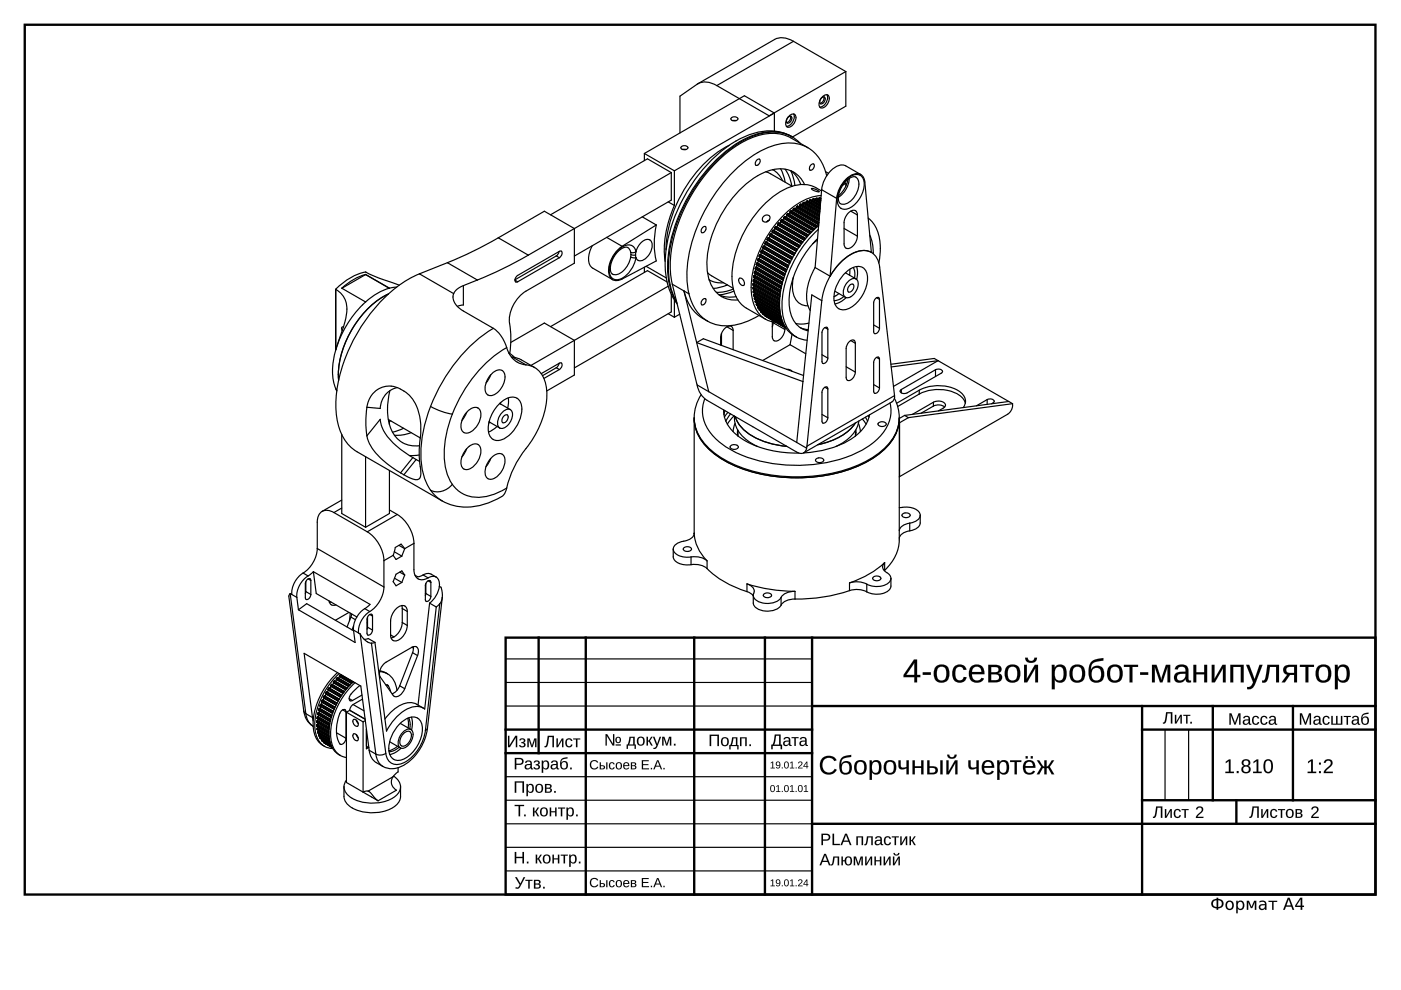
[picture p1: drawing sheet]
<svg xmlns="http://www.w3.org/2000/svg" width="297mm" height="210mm" viewBox="0 0 297 210" stroke-linecap="round" stroke-linejoin="round" font-family="sans-serif">
<g fill="none" stroke="#000" stroke-width=".5">
<path d="M5.2 5.2h286.4v184.5h-286.4zM107.2 135.2h184.4v54.5h-184.4zM114.2 135.2v24.5M124.2 135.2v54.5M147.2 135.2v54.5M162.2 135.2v54.5M172.2 135.2v54.5M107.2 154.7h65M107.2 159.7h65M172.2 149.7h119.4M242.1 154.7h49.5M242.1 149.7v40"/>
<path d="M257.1 149.7v20M274.1 149.7v20M172.2 174.7h119.4M242.1 169.7h49.5M262.1 169.7v5"/>
</g>
<g fill="#000">
<path d="M253.8 171.1a.79 .79 0 0 1 1.2 .2 .79 .79 0 0 1-.4 1.1l-.7 .8h1.3v.2h-1.7l.1-.4 .6-.5a.72 .72 0 0 0 .3-1.2h-.5l-.1 .3h-.3zM278.3 171.1a.79 .79 0 0 1 1.2 .2 .79 .79 0 0 1-.5 1.1l-.7 .8h1.3v.2h-1.6l.1-.4 .5-.5a.72 .72 0 0 0 .4-1.2h-.5l-.2 .3h-.3z"/>
<path d="M107.7 156h.3v2.1l1.3-2.1h.4v2.4h-.3v-2l-1.3 2h-.4zM107.7 156v2.4h.4l1.3-2v2h.3v-2.4h-.4l-1.3 2.1v-2.1zM110.2 156.7a.61 .61 0 0 1 .8-.2 .61 .61 0 0 1 .3 .8l-.3 .1a.53 .53 0 0 1 .4 .7 .53 .53 0 0 1-.7 .4l-.6-.3-.1-.2 .3-.1a.41 .41 0 0 0 .4 .3 .41 .41 0 0 0 .4-.3l-.3-.3h-.3v-.3h.4a.32 .32 0 0 0-.1-.5 .32 .32 0 0 0-.4 .2h-.3zM110.2 156.7l-.1 .3h.3a.31 .31 0 0 1 .5-.2 .31 .31 0 0 1-.1 .5h-.3v.3l.5 .1a.39 .39 0 0 1-.2 .6 .39 .39 0 0 1-.5-.4l-.3 .1a.71 .71 0 0 0 .8 .4 .71 .71 0 0 0 .6-.7l-.4-.3a.47 .47 0 0 0 .4-.5 .47 .47 0 0 0-.7-.4zM111.8 156.6h.5l.5 1.6 .5-1.6h.5v1.8h-.4l.1-1.6-.6 1.6h-.2l-.6-1.6v1.6h-.3zM111.8 156.6v1.8h.3v-1.6l.6 1.6h.2l.6-1.6-.1 1.6h.3v-1.8h-.4l-.5 1.6-.5-1.6z"/>
<path d="M107.7 156h.3v2.1l1.3-2.1h.4v2.4h-.3v-2l-1.3 2h-.4zM110.2 156.7a.65 .65 0 0 1 .7-.2 .65 .65 0 0 1 .5 .7l-.4 .2a.55 .55 0 0 1 .4 .8 .55 .55 0 0 1-.8 .2l-.6-.4 .3-.1a.39 .39 0 0 0 .5 .4 .39 .39 0 0 0 .2-.6l-.5-.1v-.3h.4a.33 .33 0 0 0-.1-.6 .33 .33 0 0 0-.4 .3h-.3zM111.8 156.6h.5l.5 1.6 .5-1.6h.4v1.8h-.3l.1-1.6-.6 1.6h-.2l-.6-1.6v1.6h-.3z"/>
<path d="M116.1 156h1.3v2.4h-.3v-2.1h-.7l-.1 .6a1.49 1.49 0 0 1-.7 1.6l-.2-.1v-.2a.44 .44 0 0 0 .5-.6zM118 156.6h.3v1.5l.8-1.5h.4v1.8h-.3v-1.5l-.9 1.5h-.3zM120.1 156.8a.76 .76 0 0 1 1.3 .3h-.4a.48 .48 0 0 0-.6-.3 .48 .48 0 0 0-.2 .7 .48 .48 0 0 0 .2 .7 .48 .48 0 0 0 .7-.3h.3a.78 .78 0 0 1-1 .5 .78 .78 0 0 1-.5-.9zM121.5 156.6h1.5v.2h-.6v1.6h-.3v-1.6h-.6z"/>
<path d="M116.1 156h1.3v2.4h-.3v-2.1h-.7l-.1 .6a1.49 1.49 0 0 1-.7 1.6l-.2-.1v-.2a.42 .42 0 0 0 .5-.2 .42 .42 0 0 0 0-.4zM116.1 156l-.1 1.2a.87 .87 0 0 1-.5 1l-.1 .2a.72 .72 0 0 0 .8-.9l.2-1.2h.7v2.1h.3v-2.4zM118 156.6h.3v1.5l.8-1.5h.4v1.8h-.3v-1.5l-.9 1.5h-.3zM118 156.6v1.8h.3l.9-1.5v1.5h.3v-1.8h-.4l-.8 1.5v-1.5zM120.1 156.8a.75 .75 0 0 1 .7-.3 .75 .75 0 0 1 .6 .6h-.4a.48 .48 0 0 0-.6-.3 .48 .48 0 0 0-.2 .7 .48 .48 0 0 0 .2 .7 .48 .48 0 0 0 .7-.4l.3 .1a.79 .79 0 0 1-1 .6 .79 .79 0 0 1-.6-1zM120.1 156.8a.96 .96 0 0 0-.2 1.2 .96 .96 0 0 0 1.1 .4l.4-.5h-.3a.44 .44 0 0 1-.5 .3 .44 .44 0 0 1-.4-.5 .56 .56 0 0 1 0-.7 .56 .56 0 0 1 .8 0v.1h.4a.75 .75 0 0 0-.6-.6 .75 .75 0 0 0-.7 .3zM121.5 156.6h1.5v.2h-.6v1.6h-.3v-1.6h-.6zM121.5 156.6v.2h.6v1.6h.3v-1.6h.6v-.2z"/>
<path d="M128.4 155.6h.3l1.3 2.1v-2.1h.3v2.5h-.4l-1.2-2.1v2.1h-.3zM128.4 155.7v2.4h.3l-.1-2.1 1.3 2.1h.3v-2.4h-.2v2l-1.3-2zM130.4 156.9a.65 .65 0 0 1 1.3 0 .65 .65 0 0 1-1.3 0zM130.4 156.9a.65 .65 0 0 0 1.3 0 .65 .65 0 0 0-1.3 0zM130.8 156.5v.6l.1 .2a.45 .45 0 0 0 .5-.4 .45 .45 0 0 0-.5-.5zM130.8 156.5l.1-.1a.46 .46 0 0 1 .5 .5 .46 .46 0 0 1-.5 .4l-.1-.2zM130.5 157.8h1.1v.3h-1.1zM130.5 157.8v.3h1.1v-.3zM133.7 156.4l-.3 1.5h.9v-1.5zM133.7 156.4h.6v1.5h-.9zM133.5 156.2h1.1v1.7l.2-.1v1h-.3v-.7h-1.4v.7h-.3v-1l.3 .1v-.2zM133.5 156.2l-.4 1.5-.2 .2v.9h.2v-.7h1.4v.7h.3v-.9h-.2v-1.7zM135.2 156.4a.94 .94 0 0 1 1.5 .6 .94 .94 0 0 1-1.1 1.1l-.4-.2-.2-.5zM135.2 156.4a.98 .98 0 0 0-.1 1.2 .98 .98 0 0 0 1 .5 .97 .97 0 0 0 .6-1.2 .97 .97 0 0 0-1.2-.7zM135.6 156.5a.85 .85 0 0 0 .2 1.4 .78 .78 0 0 0 .6-.7 .78 .78 0 0 0-.5-.8zM135.6 156.5a.61 .61 0 0 1 .7 .1 .61 .61 0 0 1 .1 .8 .53 .53 0 0 1-.7 .5 .53 .53 0 0 1-.4-.8zM137.1 156.2h.3v.8l.7-.8h.3l-.6 .9 .6 1h-.3l-.5-.9-.2 .1v.8h-.3zM137.1 156.2v1.9h.3v-.8l.2-.1 .5 .9h.3l-.6-1 .6-.9h-.3l-.7 .8v-.8zM138.4 156.2h.4l.5 1.5 .5-1.5h.4l-.7 1.9a.76 .76 0 0 1-1 .7v-.2l.4-.1 .3-.4zM138.4 156.2l.8 1.9a.59 .59 0 0 1-.7 .5v.2a.75 .75 0 0 0 1-.7l.7-1.9h-.4l-.5 1.6-.5-1.6zM140.4 156.2h.5l.5 1.6 .5-1.6h.4v1.9h-.3v-1.7l-.5 1.7h-.3l-.5-1.7v1.7h-.3zM140.4 156.2v1.9h.3v-1.7l.5 1.7h.3l.5-1.7v1.7h.3v-1.9h-.4l-.5 1.6-.5-1.6zM142.9 157.7h.3v.4h-.3zM142.9 157.7v.4h.3v-.4z"/>
<path d="M128.4 155.7h.3l1.3 2v-2h.2v2.4h-.3l-1.3-2.1 .1 2.1h-.3zM130.4 156.9a.65 .65 0 0 1 1.3 0 .65 .65 0 0 1-1.3 0zM130.8 156.5v.6l.1 .2a.45 .45 0 0 0 .5-.4 .45 .45 0 0 0-.5-.5zM130.5 157.8h1.1v.3h-1.1zM133.7 156.4l-.3 1.5h.9v-1.5zM133.5 156.2h1.1v1.7h.2v.9h-.3v-.7h-1.4v.7h-.2v-.9l.2-.2zM135.2 156.4a.93 .93 0 0 1 1.5 .6 .93 .93 0 0 1-1.1 1.1l-.4-.2-.2-.5zM135.6 156.5a.85 .85 0 0 0 .2 1.4 .79 .79 0 0 0 .6-.7 .79 .79 0 0 0-.5-.8zM137.1 156.2h.3v.8l.7-.8h.3l-.6 .9 .6 1h-.3l-.5-.9-.2 .1v.8h-.3zM138.4 156.2h.4l.5 1.5 .5-1.5h.4l-.7 1.9a.79 .79 0 0 1-1 .7v-.2l.4-.1 .3-.4zM140.4 156.2h.5l.5 1.6 .5-1.6h.4v1.9h-.3v-1.7l-.5 1.7h-.3l-.5-1.7v1.7h-.3zM142.9 157.7h.3v.4h-.3z"/>
<path d="M150.5 155.8h1.9v2.4h-.3v-2.2h-1.3v2.2h-.3zM150.5 155.8v2.4h.3v-2.2h1.3v2.2h.3v-2.4zM153.1 156.5a.94 .94 0 0 1 1.4 .6 .94 .94 0 0 1-1.1 1.1l-.3-.2-.2-.5zM153.1 156.5a.98 .98 0 0 0-.2 1.2 .98 .98 0 0 0 1 .5 .97 .97 0 0 0 .6-1.2 .97 .97 0 0 0-1.2-.6zM153.4 156.6a.85 .85 0 0 0 .3 1.4 .78 .78 0 0 0 .5-.7 .78 .78 0 0 0-.5-.8zM153.4 156.6a.61 .61 0 0 1 .8 .1 .61 .61 0 0 1 0 .8 .53 .53 0 0 1-.7 .5 .53 .53 0 0 1-.3-.7zM155.5 156.6l-.3 1.4h.8v-1.4zM155.5 156.5h.5v1.5h-.8zM155.2 156.3h1.1v1.7h.3v.9h-.3v-.7h-1.4v.7h-.3v-.9h.2l.1-.2zM155.2 156.3l-.3 1.5-.3 .2v.9h.3v-.7h1.4v.7h.3v-.9h-.3v-1.7zM156.9 156.3h1.4v1.9h-.3v-1.6h-.8v1.6h-.3zM156.9 156.3v1.9h.3v-1.7h.8v1.7h.3v-1.9zM158.9 157.8h.3v.4h-.3zM158.9 157.8v.4h.3v-.4z"/>
<path d="M150.5 155.8h1.9v2.4h-.3v-2.2h-1.3v2.2h-.3zM153.1 156.5a.93 .93 0 0 1 1.4 .6 .93 .93 0 0 1-1.1 1.1l-.3-.2-.2-.5zM153.4 156.6a.85 .85 0 0 0 .3 1.4 .79 .79 0 0 0 .5-.7 .79 .79 0 0 0-.5-.8zM155.5 156.6l-.3 1.4h.8v-1.4zM155.2 156.3h1.1v1.7h.3v.9h-.3v-.7h-1.4v.7h-.3v-.9l.3-.2zM156.9 156.3h1.4v1.9h-.3v-1.6h-.8v1.6h-.3zM158.9 157.8h.3v.4h-.3z"/>
<path d="M164.3 155.7h1.2v2.2h.3v1h-.3v-.7h-1.7v.7h-.3v-1h.3l.2-.5zM164.5 156l-.4 1.9h1.1v-1.9zM166.3 156.4a.74 .74 0 0 1 .8-.2 .74 .74 0 0 1 .5 .7v.9l.2 .1v.2h-.3l-.2-.3a.63 .63 0 0 1-.8 .4 .63 .63 0 0 1-.5-.7 .63 .63 0 0 1 .8-.5h.5a.42 .42 0 0 0-.3-.5 .42 .42 0 0 0-.6 .3h-.3zM166.5 157.3a.41 .41 0 0 0 .1 .7 .41 .41 0 0 0 .6-.3l.1-.5zM167.8 156.3h1.5v.2h-.6v1.7h-.3v-1.7h-.6zM169.8 156.4a.74 .74 0 0 1 .8-.2 .74 .74 0 0 1 .4 .7v.9l.3 .1v.2h-.4l-.2-.3a.63 .63 0 0 1-.8 .4 .63 .63 0 0 1-.4-.7 .63 .63 0 0 1 .8-.5h.4a.42 .42 0 0 0-.3-.5 .42 .42 0 0 0-.5 .3h-.3zM169.9 157.3a.41 .41 0 0 0 .1 .7 .41 .41 0 0 0 .6-.3l.1-.5z"/>
<path d="M164.3 155.7h1.2v2.2h.3v1h-.3v-.7h-1.7v.7h-.3v-1h.3l.2-.5zM164.3 155.7l-.3 1.7-.2 .5h-.3v1h.3v-.8h1.7v.8h.3v-1h-.3v-2.2zM164.5 156l-.4 1.9h1.1v-1.9zM164.5 156h.7v1.9h-1.1zM166.3 156.4a.74 .74 0 0 1 .8-.2 .74 .74 0 0 1 .5 .7v.9l.2 .1v.2a.42 .42 0 0 1-.5-.3 .63 .63 0 0 1-.8 .4 .63 .63 0 0 1-.5-.8 .63 .63 0 0 1 .8-.4h.4a.42 .42 0 0 0-.3-.5 .42 .42 0 0 0-.5 .3h-.3zM166.3 156.4l-.2 .4h.3a.43 .43 0 0 1 .6-.3 .43 .43 0 0 1 .3 .5h-.5a.62 .62 0 0 0-.7 .5 .62 .62 0 0 0 .4 .7 .62 .62 0 0 0 .8-.4l.2 .3h.3v-.2l-.2-.1v-.9a.73 .73 0 0 0-.5-.6 .73 .73 0 0 0-.8 .1zM166.5 157.3a.41 .41 0 0 0 .1 .7 .41 .41 0 0 0 .6-.3l.1-.5zM166.5 157.3l.8-.1a.5 .5 0 0 1-.3 .7 .5 .5 0 0 1-.7-.3zM167.8 156.3h1.5v.2h-.6v1.7h-.3v-1.7h-.6zM167.8 156.3v.2h.6v1.7h.3v-1.7h.6v-.2zM169.8 156.4a.74 .74 0 0 1 .8-.2 .74 .74 0 0 1 .4 .7v.9l.3 .1v.2a.42 .42 0 0 1-.6-.3 .63 .63 0 0 1-.8 .4 .63 .63 0 0 1-.4-.8 .63 .63 0 0 1 .8-.4h.4a.42 .42 0 0 0-.3-.5 .42 .42 0 0 0-.5 .3h-.3zM169.8 156.4l-.2 .4h.3a.43 .43 0 0 1 .5-.3 .43 .43 0 0 1 .3 .5h-.4a.62 .62 0 0 0-.8 .5 .62 .62 0 0 0 .5 .7 .62 .62 0 0 0 .7-.4l.2 .3h.4v-.2l-.3-.1v-.9a.73 .73 0 0 0-.4-.6 .73 .73 0 0 0-.8 .1zM169.9 157.3a.41 .41 0 0 0 .2 .7 .41 .41 0 0 0 .5-.3l.1-.5zM169.9 157.3l.8-.1a.5 .5 0 0 1-.3 .7 .5 .5 0 0 1-.6-.3z"/>
<path d="M193.8 139.8h.6v3.3h.7v.5h-.7v1.1h-.6v-1.1h-2.2v-.5zM193.8 140.5l-1.7 2.6h1.7zM195.6 142.5h1.8v.6h-1.8zM198.4 141.4a1.7 1.7 0 0 1 2-.4 1.7 1.7 0 0 1 .9 1.8 1.68 1.68 0 0 1-1.7 2 1.68 1.68 0 0 1-1.6-2v-.6zM199.1 141.5a2.2 2.2 0 0 0-.1 2.6 1.09 1.09 0 0 0 1.3 0 1.09 1.09 0 0 0 .3-1.3 1.09 1.09 0 0 0-.3-1.2 1.09 1.09 0 0 0-1.2-.1zM202.3 141.4a1.52 1.52 0 0 1 2.6 .6h-.6a.88 .88 0 0 0-1.1-.6 .88 .88 0 0 0-.6 1 1.27 1.27 0 0 0 1.1 1.8l.5-.3 .1-.4 .6 .1a1.57 1.57 0 0 1-1.9 1.1 1.57 1.57 0 0 1-1.1-1.9l.1-.8zM205.9 141.4a1.7 1.7 0 0 1 2-.3 1.7 1.7 0 0 1 .8 1.9h-2.6a1.08 1.08 0 0 0 .6 1.2 1.08 1.08 0 0 0 1.4-.5l.5 .2a1.72 1.72 0 0 1-2 .8 1.72 1.72 0 0 1-1.2-1.9l.1-.8zM206.4 141.6l-.3 .9h2a1 1 0 0 0-.6-1.1 1 1 0 0 0-1.1 .2zM209.5 141h1.5a.98 .98 0 0 1 1.1 .3 .98 .98 0 0 1 .1 1.1l-.6 .3a.98 .98 0 0 1 .9 1.1 .98 .98 0 0 1-1.1 .9h-1.9zM210.1 143v1.2h.9a.66 .66 0 0 0 .8-.6 .66 .66 0 0 0-.9-.6zM210.1 141.4v1.1h.8a.59 .59 0 0 0 .8-.5 .59 .59 0 0 0-.8-.6zM213.4 141.4a1.7 1.7 0 0 1 2-.4 1.7 1.7 0 0 1 .9 1.8 1.68 1.68 0 0 1-1.6 2 1.68 1.68 0 0 1-1.7-2l.1-.6zM214.1 141.5a2.2 2.2 0 0 0 0 2.6 1.09 1.09 0 0 0 1.3 0 1.09 1.09 0 0 0 .3-1.3 1.09 1.09 0 0 0-.3-1.2 1.09 1.09 0 0 0-1.3-.1zM217.1 141h.6v2.9l1.7-2.9h.7v3.7h-.6v-3l-1.7 3h-.7zM217.3 139.4h.6a.7 .7 0 0 0 .7 .7 .7 .7 0 0 0 .7-.7h.6a1.28 1.28 0 0 1-1.3 1.2 1.28 1.28 0 0 1-1.3-1.2zM223 141h.6v.6a1.35 1.35 0 0 1 1.6-.6 1.35 1.35 0 0 1 .9 1.3l.1 .5a1.51 1.51 0 0 1-1.8 1.9l-.8-.6v2h-.6zM223.9 141.6a2.35 2.35 0 0 0 .1 2.5 .93 .93 0 0 0 1.1 .1 .93 .93 0 0 0 .4-1v-.4a1.04 1.04 0 0 0-.2-1.1 1.04 1.04 0 0 0-1.1-.3zM227.2 141.4a1.7 1.7 0 0 1 2-.4 1.7 1.7 0 0 1 .9 1.8 1.68 1.68 0 0 1-1.7 2 1.68 1.68 0 0 1-1.7-2l.1-.6zM227.8 141.5a2.2 2.2 0 0 0 0 2.6 1.09 1.09 0 0 0 1.3 0 1.09 1.09 0 0 0 .3-1.3 1.09 1.09 0 0 0-.3-1.2 1.09 1.09 0 0 0-1.3-.1zM231.7 141.9a1.69 1.69 0 0 0 .4 2.4 1.06 1.06 0 0 0 1.4-1.3 1.04 1.04 0 0 0-.5-1.3 1.04 1.04 0 0 0-1.3 .2zM231.4 140.3a3.8 3.8 0 0 1 2.5-.8v.6a2.89 2.89 0 0 0-2.4 .9l-.2 1.1a1.49 1.49 0 0 1 1.8-.9 1.49 1.49 0 0 1 1 1.7 1.66 1.66 0 0 1-1.7 1.9 1.66 1.66 0 0 1-1.6-1.9v-.7a2.87 2.87 0 0 1 .6-1.9zM235.1 141.4a1.7 1.7 0 0 1 2-.4 1.7 1.7 0 0 1 .9 1.8 1.68 1.68 0 0 1-1.6 2 1.68 1.68 0 0 1-1.7-2l.1-.6zM235.8 141.5a2.2 2.2 0 0 0 0 2.6 1.09 1.09 0 0 0 1.3 0 1.09 1.09 0 0 0 .3-1.3 1.09 1.09 0 0 0-.3-1.2 1.09 1.09 0 0 0-1.3-.1zM238.3 141h3v.4h-1.2v3.3h-.6v-3.3h-1.2zM241.7 142.5h1.7v.6h-1.7zM244.2 141h1l1 3.2 1-3.2h.9v3.7h-.6l.1-3.3-1.1 3.3h-.6l-1.1-3.3v3.3h-.6zM249.4 141.2a1.51 1.51 0 0 1 1.6-.3 1.51 1.51 0 0 1 1 1.2v1.9l.2 .3h.3v.4a.78 .78 0 0 1-1.1-.7 1.34 1.34 0 0 1-1.3 .7 1.34 1.34 0 0 1-1.2-.7 1.27 1.27 0 0 1 1.6-1.6h.8a.85 .85 0 0 0-.5-1 .85 .85 0 0 0-1.1 .6l-.6-.1zM249.8 143.1a.73 .73 0 0 0-.1 1 .73 .73 0 0 0 1.1 0l.5-.6v-.7zM253 141h.6v1.5h1.7v-1.5h.6v3.7h-.6v-1.7h-1.7v1.7h-.6zM256.9 141h.6v2.9l1.7-2.9h.7v3.7h-.6v-3l-1.7 3h-.7zM260.8 141h2.9v3.7h-.6v-3.3h-1.6v3.3h-.7zM264.2 141h.7l1.1 3 1-3h.7l-1.4 3.7a1.56 1.56 0 0 1-1.9 1.4v-.5l.1 .1a1.11 1.11 0 0 0 1.2-1zM268.7 141h2.5v3.7h-.6v-3.3h-1.3l-.2 1.5a1.78 1.78 0 0 1-1 1.8h-.5v-.4h.2a2.02 2.02 0 0 0 .7-1.8zM272.2 141.4l.4-.3 .6-.1h1.8v3.7h-.6v-1.6h-.9l-1.1 1.6h-.7l1.2-1.6a1.07 1.07 0 0 1-.7-1.7zM272.9 141.6a.65 .65 0 0 0-.1 .7 .65 .65 0 0 0 .7 .4h.9v-1.3zM275.6 141h3v.4h-1.2v3.3h-.6v-3.3h-1.2zM279.3 141.4a1.7 1.7 0 0 1 2-.4 1.7 1.7 0 0 1 1 1.8 1.68 1.68 0 0 1-1.7 2 1.68 1.68 0 0 1-1.7-2l.1-.6zM280 141.5a2.2 2.2 0 0 0 0 2.6 1.09 1.09 0 0 0 1.3 0 1.09 1.09 0 0 0 .3-1.3 1.09 1.09 0 0 0-.3-1.2 1.09 1.09 0 0 0-1.3-.1zM283 141h.6v.6a1.35 1.35 0 0 1 1.6-.6 1.35 1.35 0 0 1 1 1.3v.5a1.51 1.51 0 0 1-1.8 1.9l-.8-.6v2h-.6zM283.9 141.6a2.35 2.35 0 0 0 .2 2.5 .93 .93 0 0 0 1 .1 .93 .93 0 0 0 .4-1v-.4a1.04 1.04 0 0 0-.2-1.1 1.04 1.04 0 0 0-1.1-.3z"/>
<path d="M193.8 139.8h.6v3.3h.7v.5h-.7v1.1h-.6v-1.1h-2.2v-.5zM193.8 139.8l-2.2 3.3v.5h2.3l-.1 1.1h.6v-1.1h.7v-.5h-.7v-3.3zM193.8 140.5l-1.7 2.6h1.7zM193.8 140.5l.1 2.6h-1.8zM195.6 142.5h1.8v.6h-1.8zM195.6 142.5v.6h1.8v-.6zM198.4 141.4a1.71 1.71 0 0 1 2-.4 1.71 1.71 0 0 1 .9 1.8 1.69 1.69 0 0 1-1.7 2 1.69 1.69 0 0 1-1.6-2v-.6zM198.4 141.4a2.1 2.1 0 0 0 .8 3.3 1.64 1.64 0 0 0 2.1-1.9 1.68 1.68 0 0 0-.9-1.8 1.68 1.68 0 0 0-2 .4zM199.1 141.5a2.19 2.19 0 0 0 0 2.6 1.08 1.08 0 0 0 1.2-.1 1.08 1.08 0 0 0 .3-1.2 1.08 1.08 0 0 0-.3-1.2 1.08 1.08 0 0 0-1.2-.1zM199 141.5a1.09 1.09 0 0 1 1.3 .1 1.09 1.09 0 0 1 .4 1.2 1.08 1.08 0 0 1-.5 1.3 1.08 1.08 0 0 1-1.4-.2 2.38 2.38 0 0 1 .2-2.4zM202.3 141.4a1.51 1.51 0 0 1 1.5-.5 1.51 1.51 0 0 1 1.1 1.1l-.6 .1a.88 .88 0 0 0-1.1-.7 .88 .88 0 0 0-.6 1 1.27 1.27 0 0 0 1.1 1.8l.5-.3 .1-.4 .6 .1a1.58 1.58 0 0 1-1.9 1.1 1.58 1.58 0 0 1-1.1-1.9l.1-.8zM202.3 141.4a2.33 2.33 0 0 0 .5 3.2 1.47 1.47 0 0 0 2.1-1l-.6-.1a.86 .86 0 0 1-.9 .8 .86 .86 0 0 1-.8-.8 1.71 1.71 0 0 1 .6-2.1 .78 .78 0 0 1 1.1 .6h.6a1.5 1.5 0 0 0-2.6-.6zM205.8 141.4a1.7 1.7 0 0 1 2.1-.4 1.7 1.7 0 0 1 .8 2h-2.6a1.08 1.08 0 0 0 .7 1.2 1.08 1.08 0 0 0 1.3-.5l.5 .2a1.77 1.77 0 0 1-2.3 .7 1.77 1.77 0 0 1-.9-2.2zM205.9 141.4a2.26 2.26 0 0 0 .5 3.2 1.67 1.67 0 0 0 2.2-.7l-.5-.2a1.09 1.09 0 0 1-1.4 .5 1.09 1.09 0 0 1-.6-1.3l2.6 .1a1.68 1.68 0 0 0-.8-1.9 1.68 1.68 0 0 0-2 .3zM206.4 141.7l-.3 .8h2a.99 .99 0 0 0-.6-1.1 .99 .99 0 0 0-1.1 .3zM206.4 141.6a1.01 1.01 0 0 1 1.1-.2 1.01 1.01 0 0 1 .6 1.1h-2zM209.5 140.9h1.5a.99 .99 0 0 1 1.1 .3 .99 .99 0 0 1 .1 1.2l-.6 .3a.98 .98 0 0 1 .9 1.1 .98 .98 0 0 1-1.1 .9h-1.9zM209.5 141v3.7h1.6a1.05 1.05 0 0 0 1.2-.5 1.05 1.05 0 0 0-.2-1.3l-.5-.2a.89 .89 0 0 0 .8-1 .89 .89 0 0 0-1.1-.7zM210.1 143v1.2h.9a.65 .65 0 0 0 .8-.6 .65 .65 0 0 0-.9-.6zM210.1 143h.8a.67 .67 0 0 1 .9 .6 .67 .67 0 0 1-.8 .6h-.9zM210.1 141.4v1.1h.8a.58 .58 0 0 0 .8-.5 .58 .58 0 0 0-.8-.6zM210.1 141.4h.8a.6 .6 0 0 1 .8 .6 .6 .6 0 0 1-.8 .5h-.8zM213.4 141.4a1.71 1.71 0 0 1 2-.4 1.71 1.71 0 0 1 .9 1.8 1.69 1.69 0 0 1-1.6 2 1.69 1.69 0 0 1-1.7-2v-.6zM213.4 141.4a2.1 2.1 0 0 0 .9 3.3 1.64 1.64 0 0 0 2-1.9 1.68 1.68 0 0 0-.9-1.8 1.68 1.68 0 0 0-2 .4zM214.1 141.5a2.19 2.19 0 0 0 0 2.6 1.08 1.08 0 0 0 1.3-.1 1.08 1.08 0 0 0 .3-1.2 1.08 1.08 0 0 0-.4-1.2 1.08 1.08 0 0 0-1.2-.1zM214.1 141.5a1.09 1.09 0 0 1 1.3 .1 1.09 1.09 0 0 1 .3 1.2 1.08 1.08 0 0 1-.4 1.3 1.08 1.08 0 0 1-1.4-.2 2.38 2.38 0 0 1 .2-2.4zM217.1 140.9h.6v3l1.7-3h.7v3.8h-.6v-3l-1.7 3h-.7zM217.1 141v3.7h.7l1.7-3v3h.6v-3.7h-.7l-1.7 3v-3zM217.3 139.4h.6a.69 .69 0 0 0 .7 .7 .69 .69 0 0 0 .7-.7h.6a1.17 1.17 0 0 1-1.7 1.1 1.01 1.01 0 0 1-.9-1.1zM217.3 139.4a1.28 1.28 0 0 0 1.3 1.1 1.28 1.28 0 0 0 1.3-1.1h-.6a.7 .7 0 0 1-.7 .7 .7 .7 0 0 1-.7-.7zM223 140.9h.6v.7a1.24 1.24 0 0 1 1.8-.6 2.54 2.54 0 0 1 .2 3.5 1.35 1.35 0 0 1-2-.4v2.1h-.6zM223 141v5.1h.6v-2a1.34 1.34 0 0 0 1.5 .6 1.34 1.34 0 0 0 1-1.3v-.6a1.46 1.46 0 0 0-.4-1.6 1.46 1.46 0 0 0-1.6-.1l-.5 .5v-.6zM223.9 141.7a2.34 2.34 0 0 0 .2 2.4 .92 .92 0 0 0 1 .1 .92 .92 0 0 0 .4-1v-.4a1.03 1.03 0 0 0-.2-1.1 1.03 1.03 0 0 0-1.1-.3zM223.9 141.6a.92 .92 0 0 1 1.1-.2 .92 .92 0 0 1 .5 1.1v.3a1.05 1.05 0 0 1-.2 1.2 1.05 1.05 0 0 1-1.3 .1 2.35 2.35 0 0 1-.1-2.5zM227.2 141.4a1.71 1.71 0 0 1 2-.4 1.71 1.71 0 0 1 .9 1.8 1.69 1.69 0 0 1-1.7 2 1.69 1.69 0 0 1-1.7-2l.1-.6zM227.2 141.4a2.1 2.1 0 0 0 .8 3.3 1.64 1.64 0 0 0 2.1-1.9 1.68 1.68 0 0 0-.9-1.8 1.68 1.68 0 0 0-2 .4zM227.8 141.5a2.19 2.19 0 0 0 0 2.6 1.08 1.08 0 0 0 1.3-.1 1.08 1.08 0 0 0 .3-1.2 1.08 1.08 0 0 0-.3-1.2 1.08 1.08 0 0 0-1.3-.1zM227.8 141.5a1.09 1.09 0 0 1 1.3 .1 1.09 1.09 0 0 1 .3 1.2 1.08 1.08 0 0 1-.4 1.3 1.08 1.08 0 0 1-1.4-.2 2.38 2.38 0 0 1 .2-2.4zM231.7 141.9a1.69 1.69 0 0 0 .4 2.3 1.05 1.05 0 0 0 1.4-1.2 1.03 1.03 0 0 0-.5-1.3 1.03 1.03 0 0 0-1.3 .2zM231.7 141.9a1.05 1.05 0 0 1 1.3-.2 1.05 1.05 0 0 1 .5 1.3 1.06 1.06 0 0 1-1 1.3 1.06 1.06 0 0 1-1.1-1.3zM231.4 140.3a4.3 4.3 0 0 1 2.5-.8v.6a3.4 3.4 0 0 0-2.4 .9l-.2 1.1a1.43 1.43 0 0 1 2-.8 2.06 2.06 0 0 1-.1 3.3 1.67 1.67 0 0 1-2.4-1.7v-.7a2.88 2.88 0 0 1 .6-1.9zM231.4 140.3a3.7 3.7 0 0 0 0 4.1 1.71 1.71 0 0 0 2.1 .1 1.71 1.71 0 0 0 .6-2 1.46 1.46 0 0 0-1.2-1.3 1.46 1.46 0 0 0-1.6 .9 1.53 1.53 0 0 1 1.6-1.9l1-.1v-.6a3.8 3.8 0 0 0-2.5 .8zM235.1 141.4a1.71 1.71 0 0 1 2-.4 1.71 1.71 0 0 1 .9 1.8 1.69 1.69 0 0 1-1.6 2 1.69 1.69 0 0 1-1.7-2v-.6zM235.1 141.4a2.1 2.1 0 0 0 .9 3.3 1.64 1.64 0 0 0 2-1.9 1.68 1.68 0 0 0-.9-1.8 1.68 1.68 0 0 0-2 .4zM235.8 141.5a2.19 2.19 0 0 0 0 2.6 1.08 1.08 0 0 0 1.3-.1 1.08 1.08 0 0 0 .3-1.2 1.08 1.08 0 0 0-.3-1.2 1.08 1.08 0 0 0-1.3-.1zM235.8 141.5a1.09 1.09 0 0 1 1.3 .1 1.09 1.09 0 0 1 .3 1.2 1.08 1.08 0 0 1-.4 1.3 1.08 1.08 0 0 1-1.4-.2 2.38 2.38 0 0 1 .2-2.4zM238.3 140.9h3v.5h-1.2v3.3h-.6v-3.3h-1.2zM238.3 141v.4h1.2v3.3h.6v-3.3h1.2v-.4zM241.7 142.5h1.8v.6h-1.8zM241.7 142.5v.6h1.7v-.6zM244.2 140.9h1l1 3.3 1-3.3h.9v3.8h-.6v-3.3l-1 3.3h-.6l-1.1-3.3 .1 3.3h-.7zM244.2 141v3.7h.6v-3.3l1.1 3.3h.6l1-3.3v3.3h.6v-3.7h-.9l-1 3.2-1-3.2zM249.4 141.2a1.52 1.52 0 0 1 1.6-.3 1.52 1.52 0 0 1 1 1.2v1.9l.2 .3h.3v.4a.78 .78 0 0 1-1.1-.7h-.1a1.33 1.33 0 0 1-1.2 .8 1.33 1.33 0 0 1-1.2-.8 1.28 1.28 0 0 1 1.6-1.6h.8a.84 .84 0 0 0-.6-1 .84 .84 0 0 0-1 .6l-.6-.1zM249.4 141.3l-.3 .6 .6 .1a.79 .79 0 0 1 1.3-.6l.3 .3 .1 .7h-.9a1.21 1.21 0 0 0-1.5 .8 1.21 1.21 0 0 0 .7 1.5 1.52 1.52 0 0 0 1.7-.7 .74 .74 0 0 0 .3 .7 .74 .74 0 0 0 .8 0v-.4h-.4l-.1-.3v-1.9a1.31 1.31 0 0 0-1.9-1.2zM249.8 143.1a.72 .72 0 0 0-.1 1 .72 .72 0 0 0 1.1 0l.5-.6v-.7zM249.7 143.1l.5-.2 1.1-.1a1.1 1.1 0 0 1-.4 1.3 1.1 1.1 0 0 1-1.3-.1l-.1-.5zM253 140.9h.6v1.6h1.7v-1.6h.6v3.8h-.6v-1.7h-1.7v1.7h-.6zM253 141v3.7h.6v-1.7h1.7v1.7h.6v-3.7h-.6v1.5h-1.7v-1.5zM256.9 140.9h.6v3l1.7-3h.7v3.8h-.6v-3l-1.7 3h-.7zM256.9 141v3.7h.7l1.7-3v3h.6v-3.7h-.7l-1.7 3v-3zM260.8 140.9h2.9v3.8h-.6v-3.3h-1.6v3.3h-.7zM260.8 141v3.7h.7v-3.3h1.6v3.3h.6v-3.7zM264.2 140.9h.7l1.1 3.1 1-3.1h.7l-1.4 3.8a1.51 1.51 0 0 1-1.9 1.4v-.5h.1a.96 .96 0 0 0 1.1-.8l.1-.1zM264.2 141l1.5 3.7a1.09 1.09 0 0 1-1.3 .9v.5a1.51 1.51 0 0 0 1.9-1.4l1.4-3.7h-.7l-1 3-1.1-3zM268.7 140.9h2.5v3.8h-.7l.1-3.3h-1.3l-.2 1.5a1.79 1.79 0 0 1-1 1.8h-.5v-.5l.2 .1a2.02 2.02 0 0 0 .7-1.8zM268.7 141l-.2 1.5a2.02 2.02 0 0 1-.7 1.8h-.2v.4a.96 .96 0 0 0 1.3-.9l.4-2.4h1.3v3.3h.6v-3.7zM272.2 141.4l.4-.3 .6-.1 1.8-.1v3.8h-.6v-1.6h-.9l-1.1 1.6h-.7l1.2-1.6a1.08 1.08 0 0 1-.7-1.7zM272.2 141.4a1.06 1.06 0 0 0 .7 1.7l-1.2 1.6h.7l1.1-1.6h.9v1.6h.6v-3.7h-2.1zM272.9 141.6a.65 .65 0 0 0-.1 .7 .65 .65 0 0 0 .7 .4h.9v-1.3zM272.9 141.5l1.5-.1v1.3h-.9a.66 .66 0 0 1-.7-.4 .66 .66 0 0 1 .1-.8zM275.6 140.9h3v.5h-1.2v3.3h-.6v-3.3h-1.2zM275.6 141v.4h1.2v3.3h.6v-3.3h1.2v-.4zM279.3 141.4a1.71 1.71 0 0 1 2-.4 1.71 1.71 0 0 1 1 1.8 1.69 1.69 0 0 1-1.7 2 1.69 1.69 0 0 1-1.7-2l.1-.6zM279.4 141.4a2.1 2.1 0 0 0 .8 3.3 1.64 1.64 0 0 0 2-1.9 1.68 1.68 0 0 0-.8-1.8 1.68 1.68 0 0 0-2 .4zM280 141.5a2.19 2.19 0 0 0 0 2.6 1.08 1.08 0 0 0 1.3-.1 1.08 1.08 0 0 0 .3-1.2 1.08 1.08 0 0 0-.3-1.2 1.08 1.08 0 0 0-1.3-.1zM280 141.5a1.09 1.09 0 0 1 1.3 .1 1.09 1.09 0 0 1 .3 1.2 1.08 1.08 0 0 1-.4 1.3 1.08 1.08 0 0 1-1.4-.2 2.38 2.38 0 0 1 .2-2.4zM283 140.9h.6l.1 .7a1.24 1.24 0 0 1 1.7-.6 2.54 2.54 0 0 1 .2 3.5 1.35 1.35 0 0 1-2-.4l.1 2.1h-.7zM283 141v5.1h.6v-2a1.34 1.34 0 0 0 1.6 .6 1.34 1.34 0 0 0 .9-1.3l.1-.6a1.46 1.46 0 0 0-.5-1.6 1.46 1.46 0 0 0-1.6-.1l-.5 .5v-.6zM284 141.7a2.34 2.34 0 0 0 .1 2.4 .92 .92 0 0 0 1 .1 .92 .92 0 0 0 .4-1v-.4a1.03 1.03 0 0 0-.2-1.1 1.03 1.03 0 0 0-1.1-.3zM283.9 141.6a.92 .92 0 0 1 1.1-.2 .92 .92 0 0 1 .5 1.1v.3a1.05 1.05 0 0 1-.2 1.2 1.05 1.05 0 0 1-1.2 .1 2.35 2.35 0 0 1-.2-2.5z"/>
<path d="M247.2 151h1.4v2.4h-.4v-2.1h-.7l-.1 .6a1.49 1.49 0 0 1-.7 1.5h-.1v-.2a.44 .44 0 0 0 .4-.6zM249.1 151.6h.3v1.5l.8-1.5h.4v1.8h-.3v-1.5l-.9 1.5h-.3zM250.9 151.6h1.5v.2h-.6v1.6h-.3v-1.6h-.6zM252.4 153h.3v.4h-.3z"/>
<path d="M247.2 151h1.4v2.4h-.4v-2.1h-.7l-.1 .6a1.49 1.49 0 0 1-.7 1.5h-.1v-.2a.42 .42 0 0 0 .4-.2 .42 .42 0 0 0 0-.5zM247.2 151l-.1 1.2a.87 .87 0 0 1-.5 1v.2a.72 .72 0 0 0 .7-.9l.2-1.2h.7v2.1h.4v-2.4zM249.1 151.6h.3v1.5l.8-1.5h.4v1.8h-.3v-1.5l-.9 1.5h-.3zM249.1 151.6v1.8h.3l.9-1.5v1.5h.3v-1.8h-.4l-.8 1.5v-1.5zM250.9 151.6h1.5v.2h-.6v1.6h-.3v-1.6h-.6zM250.9 151.6v.2h.6v1.6h.3v-1.6h.6v-.2zM252.4 153h.3v.4h-.3zM252.4 153v.4h.3v-.4z"/>
<path d="M260.6 151.2h.5l.7 2.1 .8-2.1h.4v2.5h-.3v-2.2l-.7 2.2h-.3l-.8-2.2v2.2h-.3zM260.7 151.2v2.5h.2v-2.2l.8 2.2h.3l.7-2.2v2.2h.3v-2.5h-.4l-.8 2.1-.7-2.1zM263.8 151.9a.74 .74 0 0 1 .8-.1 .74 .74 0 0 1 .4 .6v.9l.3 .2v.2a.42 .42 0 0 1-.6-.4 .63 .63 0 0 1-.8 .4 .63 .63 0 0 1-.4-.8 .63 .63 0 0 1 .8-.4h.4a.42 .42 0 0 0-.3-.5 .42 .42 0 0 0-.5 .3h-.3zM263.8 151.9l-.2 .4h.3a.43 .43 0 0 1 .5-.3 .43 .43 0 0 1 .3 .5h-.4a.62 .62 0 0 0-.8 .5 .62 .62 0 0 0 .5 .7 .62 .62 0 0 0 .7-.4l.2 .4h.4v-.2l-.3-.2v-.9a.73 .73 0 0 0-.4-.6 .73 .73 0 0 0-.8 .1zM263.9 152.8a.41 .41 0 0 0 .2 .7 .41 .41 0 0 0 .5-.3l.1-.5zM263.9 152.8l.8-.1a.5 .5 0 0 1-.3 .7 .5 .5 0 0 1-.6-.3zM265.7 152a.75 .75 0 0 1 .7-.2 .75 .75 0 0 1 .6 .5h-.4a.48 .48 0 0 0-.6-.3 .48 .48 0 0 0-.2 .7 .48 .48 0 0 0 .2 .7 .48 .48 0 0 0 .7-.3h.3a.79 .79 0 0 1-1 .6 .79 .79 0 0 1-.6-1zM265.7 152a.96 .96 0 0 0-.2 1.2 .96 .96 0 0 0 1.1 .4l.4-.5h-.3a.44 .44 0 0 1-.6 .4 .44 .44 0 0 1-.3-.6 .56 .56 0 0 1 0-.7 .56 .56 0 0 1 .8 0v.1h.4a.75 .75 0 0 0-.6-.5 .75 .75 0 0 0-.7 .2zM267.4 152a.75 .75 0 0 1 .8-.2 .75 .75 0 0 1 .5 .5h-.3a.48 .48 0 0 0-.6-.3 .48 .48 0 0 0-.3 .7 .48 .48 0 0 0 .3 .7 .48 .48 0 0 0 .6-.3h.3a.79 .79 0 0 1-.9 .6 .79 .79 0 0 1-.6-1zM267.4 152a.96 .96 0 0 0-.1 1.2 .96 .96 0 0 0 1.1 .4l.3-.5h-.3a.44 .44 0 0 1-.5 .4 .44 .44 0 0 1-.4-.6 .56 .56 0 0 1 .1-.7 .56 .56 0 0 1 .8 0v.1h.3a.75 .75 0 0 0-.5-.5 .75 .75 0 0 0-.8 .2zM269.3 151.9a.74 .74 0 0 1 .8-.1 .74 .74 0 0 1 .4 .6v.9l.3 .2v.2a.42 .42 0 0 1-.6-.4 .63 .63 0 0 1-.8 .4 .63 .63 0 0 1-.4-.8 .63 .63 0 0 1 .8-.4h.4a.42 .42 0 0 0-.3-.5 .42 .42 0 0 0-.5 .3h-.3zM269.3 151.9l-.2 .4h.3a.43 .43 0 0 1 .5-.3 .43 .43 0 0 1 .3 .5h-.4a.62 .62 0 0 0-.8 .5 .62 .62 0 0 0 .4 .7 .62 .62 0 0 0 .8-.4l.2 .4h.4v-.2l-.3-.2v-.9a.73 .73 0 0 0-.4-.6 .73 .73 0 0 0-.8 .1zM269.4 152.8a.41 .41 0 0 0 .1 .7 .41 .41 0 0 0 .6-.3l.1-.5zM269.4 152.8l.8-.1a.5 .5 0 0 1-.3 .7 .5 .5 0 0 1-.6-.3z"/>
<path d="M260.7 151.2h.4l.7 2.1 .8-2.1h.4v2.5h-.3v-2.2l-.7 2.2h-.3l-.8-2.2v2.2h-.2zM263.8 151.9a.74 .74 0 0 1 .8-.1 .74 .74 0 0 1 .4 .6v.9l.3 .2v.2h-.4l-.2-.4a.63 .63 0 0 1-.8 .4 .63 .63 0 0 1-.4-.7 .63 .63 0 0 1 .8-.5h.4a.42 .42 0 0 0-.3-.5 .42 .42 0 0 0-.5 .3h-.3zM263.9 152.8a.41 .41 0 0 0 .2 .7 .41 .41 0 0 0 .5-.3l.1-.5zM265.7 152a.76 .76 0 0 1 1.3 .3h-.4a.48 .48 0 0 0-.6-.3 .48 .48 0 0 0-.2 .7 .48 .48 0 0 0 .2 .7 .48 .48 0 0 0 .7-.3h.3a.78 .78 0 0 1-1 .6 .78 .78 0 0 1-.5-1zM267.4 152a.76 .76 0 0 1 1.3 .3h-.3a.48 .48 0 0 0-.6-.3 .48 .48 0 0 0-.3 .7 .48 .48 0 0 0 .3 .7 .48 .48 0 0 0 .6-.3h.3a.78 .78 0 0 1-.9 .6 .78 .78 0 0 1-.6-1zM269.3 151.9a.74 .74 0 0 1 .8-.1 .74 .74 0 0 1 .4 .6v.9l.3 .2v.2h-.4l-.2-.4a.63 .63 0 0 1-.8 .4 .63 .63 0 0 1-.4-.7 .63 .63 0 0 1 .8-.5h.4a.42 .42 0 0 0-.3-.5 .42 .42 0 0 0-.5 .3h-.3zM269.4 152.8a.41 .41 0 0 0 .1 .7 .41 .41 0 0 0 .6-.3l.1-.5z"/>
<path d="M275.6 151.2h.4l.8 2.1 .7-2.1h.5v2.5h-.3v-2.2l-.8 2.2h-.2l-.8-2.2v2.2h-.3zM275.6 151.2v2.5h.3v-2.2l.8 2.2h.2l.8-2.2v2.2h.3v-2.5h-.5l-.7 2.1-.8-2.1zM278.7 151.9a.74 .74 0 0 1 .8-.1 .74 .74 0 0 1 .5 .6v.9l.3 .2v.2a.42 .42 0 0 1-.6-.4 .63 .63 0 0 1-.8 .4 .63 .63 0 0 1-.5-.8 .63 .63 0 0 1 .8-.4h.5a.42 .42 0 0 0-.3-.5 .42 .42 0 0 0-.6 .3h-.3zM278.8 151.9l-.3 .4h.3a.43 .43 0 0 1 .6-.3 .43 .43 0 0 1 .3 .5h-.5a.62 .62 0 0 0-.7 .5 .62 .62 0 0 0 .4 .7 .62 .62 0 0 0 .8-.4l.2 .4h.4v-.2l-.3-.2v-.9a.73 .73 0 0 0-.5-.6 .73 .73 0 0 0-.7 .1zM278.9 152.8a.41 .41 0 0 0 .1 .7 .41 .41 0 0 0 .6-.3l.1-.5zM278.9 152.8l.8-.1a.5 .5 0 0 1-.3 .7 .5 .5 0 0 1-.6-.3zM280.6 152a.75 .75 0 0 1 .8-.2 .75 .75 0 0 1 .5 .5h-.3a.48 .48 0 0 0-.7-.3 .48 .48 0 0 0-.2 .7 .48 .48 0 0 0 .3 .7 .48 .48 0 0 0 .6-.3h.3a.79 .79 0 0 1-.9 .6 .79 .79 0 0 1-.6-1zM280.6 152a.96 .96 0 0 0-.1 1.2 .96 .96 0 0 0 1.1 .4l.3-.5h-.3a.44 .44 0 0 1-.5 .4 .44 .44 0 0 1-.4-.6 .56 .56 0 0 1 .1-.7 .56 .56 0 0 1 .8 0v.1h.3a.75 .75 0 0 0-.5-.5 .75 .75 0 0 0-.8 .2zM282.3 151.8h.3v1.6h.7v-1.6h.3v1.6h.7v-1.6h.3v1.9h-2.3zM282.3 151.8v1.9h2.3v-1.9h-.3v1.6h-.7v-1.6h-.3v1.6h-.7v-1.6zM284.9 151.8h1.5v.2h-.6v1.7h-.3v-1.7h-.6zM284.9 151.8v.2h.6v1.7h.3v-1.7h.6v-.2zM286.9 151.9a.74 .74 0 0 1 .7-.1 .74 .74 0 0 1 .5 .6v.9l.3 .2v.2a.42 .42 0 0 1-.6-.4 .63 .63 0 0 1-.8 .4 .63 .63 0 0 1-.4-.8 .63 .63 0 0 1 .8-.4h.4a.42 .42 0 0 0-.3-.5 .42 .42 0 0 0-.5 .3h-.4zM286.9 151.9l-.2 .4h.3a.43 .43 0 0 1 .5-.3 .43 .43 0 0 1 .3 .5h-.4a.62 .62 0 0 0-.8 .5 .62 .62 0 0 0 .4 .7 .62 .62 0 0 0 .8-.4l.2 .4h.4v-.2l-.3-.2v-.9a.73 .73 0 0 0-.5-.6 .73 .73 0 0 0-.7 .1zM287 152.8a.41 .41 0 0 0 .1 .7 .41 .41 0 0 0 .6-.3l.1-.5zM287 152.8l.8-.1a.5 .5 0 0 1-.3 .7 .5 .5 0 0 1-.6-.3zM289 152.3a.63 .63 0 0 0 0 .8 .63 .63 0 0 0 .8 .2 .63 .63 0 0 0 .1-.9 .63 .63 0 0 0-.9-.1zM289 152.3a.57 .57 0 0 1 .8-.1 .57 .57 0 0 1 .1 .8 .55 .55 0 0 1-.7 .4 .55 .55 0 0 1-.3-.8zM288.8 151.5l.5-.3 .9-.1v.3a1.03 1.03 0 0 0-1.4 .9 .79 .79 0 0 1 1.1-.3 .79 .79 0 0 1 .3 1.1 .86 .86 0 0 1-1.1 .6 .86 .86 0 0 1-.5-1.1zM288.8 151.5a1.87 1.87 0 0 0 .1 2.1 .89 .89 0 0 0 1.3-.6 .89 .89 0 0 0-.8-1.1l-.6 .5a.79 .79 0 0 1 .9-1h.5v-.3l-.9 .1z"/>
<path d="M275.6 151.2h.4l.8 2.1 .7-2.1h.5v2.5h-.3v-2.2l-.8 2.2h-.2l-.8-2.2v2.2h-.3zM278.7 151.9a.74 .74 0 0 1 .8-.1 .74 .74 0 0 1 .5 .6v.9l.3 .2v.2h-.4l-.2-.4a.63 .63 0 0 1-.8 .4 .63 .63 0 0 1-.4-.7 .63 .63 0 0 1 .7-.5h.5a.42 .42 0 0 0-.3-.5 .42 .42 0 0 0-.6 .3h-.3zM278.9 152.8a.41 .41 0 0 0 .1 .7 .41 .41 0 0 0 .6-.3l.1-.5zM280.6 152a.76 .76 0 0 1 1.3 .3h-.3a.48 .48 0 0 0-.7-.3 .48 .48 0 0 0-.2 .7 .48 .48 0 0 0 .3 .7 .48 .48 0 0 0 .6-.3h.3a.78 .78 0 0 1-.9 .6 .78 .78 0 0 1-.6-1zM282.3 151.8h.3v1.6h.7v-1.6h.3v1.6h.7v-1.6h.3v1.9h-2.3zM284.9 151.8h1.5v.2h-.6v1.7h-.3v-1.7h-.6zM286.9 151.9a.74 .74 0 0 1 .7-.1 .74 .74 0 0 1 .5 .6v.9l.3 .2v.2h-.4l-.2-.4a.63 .63 0 0 1-.8 .4 .63 .63 0 0 1-.4-.7 .63 .63 0 0 1 .8-.5h.4a.42 .42 0 0 0-.3-.5 .42 .42 0 0 0-.5 .3h-.3zM287 152.8a.41 .41 0 0 0 .1 .7 .41 .41 0 0 0 .6-.3l.1-.5zM289 152.3a.66 .66 0 0 0-.1 .8 .66 .66 0 0 0 .8 .3 .71 .71 0 0 0 .2-.8 .71 .71 0 0 0-.6-.5zM288.8 151.5l.5-.3 .9-.1v.3l-1.2 .2-.2 .7a.78 .78 0 0 1 1.1-.3 .78 .78 0 0 1 .3 1.1 .86 .86 0 0 1-1.1 .6 .86 .86 0 0 1-.5-1.1z"/>
<path d="M109.1 170.7h2v.2h-.8v2.2h-.3v-2.2h-.9zM111.1 172.7h.4v.4h-.4zM113 171.2h.3v.8l.7-.8h.3l-.6 .9 .6 1h-.3l-.5-.9-.2 .1v.8h-.3zM114.7 171.4a.93 .93 0 0 1 1.5 .6 .93 .93 0 0 1-1.1 1.1l-.4-.2-.2-.5zM115 171.5a.85 .85 0 0 0 .3 1.4 .79 .79 0 0 0 .5-.7 .79 .79 0 0 0-.5-.8zM116.5 171.2h.4v.8h.8v-.8h.3v1.9h-.3v-.9h-.8v.9h-.4zM118.3 171.2h1.5v.2h-.6v1.7h-.3v-1.7h-.6zM120.1 171.2h.3v.3a.71 .71 0 0 1 .9-.2 .71 .71 0 0 1 .4 .8 .75 .75 0 0 1-1 1l-.3-.3v1h-.3zM120.6 171.5a.84 .84 0 0 0 .3 1.4 .83 .83 0 0 0 0-1.5zM122.1 172.7h.4v.4h-.4z"/>
<path d="M109.1 170.6h2v.3h-.8v2.2h-.4l.1-2.2h-.9zM109.1 170.7v.2h.9v2.2h.3v-2.2h.8v-.2zM111.1 172.7h.4v.4h-.4zM111.1 172.7v.4h.4v-.4zM113 171.2h.3v.8l.7-.8h.3l-.6 .9 .6 1h-.3l-.5-.9-.2 .1v.8h-.3zM113 171.2v1.9h.3v-.8l.2-.1 .5 .9h.3l-.6-1 .6-.9h-.3l-.7 .8v-.8zM114.7 171.4a.94 .94 0 0 1 1.5 .6 .94 .94 0 0 1-1.1 1.1l-.4-.2-.2-.5zM114.7 171.4a.98 .98 0 0 0-.2 1.2 .98 .98 0 0 0 1.1 .5 .97 .97 0 0 0 .5-1.2 .97 .97 0 0 0-1.1-.7zM115 171.5a.85 .85 0 0 0 .3 1.4 .78 .78 0 0 0 .5-.7 .78 .78 0 0 0-.5-.8zM115 171.5a.61 .61 0 0 1 .8 .1 .61 .61 0 0 1 0 .8 .53 .53 0 0 1-.6 .5 .53 .53 0 0 1-.4-.8zM116.5 171.2h.4v.8h.8v-.8h.3v1.9h-.3v-.9h-.8v.9h-.4zM116.5 171.2v1.9h.4v-.9h.8v.9h.3v-1.9h-.3v.8h-.8v-.8zM118.3 171.2h1.5v.2h-.6v1.7h-.3v-1.7h-.6zM118.3 171.2v.2h.6v1.7h.3v-1.7h.6v-.2zM120.1 171.2h.3v.3a.71 .71 0 0 1 .9-.2 .71 .71 0 0 1 .4 .8 .76 .76 0 0 1-1 1l-.3-.3v1h-.3zM120.1 171.2v2.6h.3v-1a.65 .65 0 0 0 .7 .3 .65 .65 0 0 0 .5-.5l.1-.5a.71 .71 0 0 0-.4-.9 .71 .71 0 0 0-.9 .3v-.3zM120.6 171.5a.84 .84 0 0 0 .3 1.4 .82 .82 0 0 0 0-1.5zM120.6 171.5a.59 .59 0 0 1 .7 .2 .59 .59 0 0 1 0 .7 .49 .49 0 0 1-.6 .5 .49 .49 0 0 1-.3-.7zM122.1 172.7h.4v.4h-.4zM122.1 172.7v.4h.4v-.4z"/>
<path d="M109.1 165.7h2v2.4h-.3v-2.2h-1.3v2.2h-.4zM109.1 165.7v2.4h.4v-2.2h1.3v2.2h.3v-2.4zM111.6 166.2h.3v.3a.71 .71 0 0 1 .9-.2 .71 .71 0 0 1 .4 .8 .76 .76 0 0 1-.9 1l-.4-.3v1h-.3zM111.6 166.2v2.6h.3v-1a.65 .65 0 0 0 .7 .3 .65 .65 0 0 0 .5-.5l.1-.5a.71 .71 0 0 0-.4-.9 .71 .71 0 0 0-.9 .3v-.3zM112.1 166.5a.84 .84 0 0 0 .3 1.4 .82 .82 0 0 0 0-1.5zM112.1 166.5a.59 .59 0 0 1 .7 .2 .59 .59 0 0 1 .1 .7 .49 .49 0 0 1-.6 .5 .49 .49 0 0 1-.4-.7zM113.7 166.4a.94 .94 0 0 1 1.5 .6 .94 .94 0 0 1-1.1 1.1l-.4-.2-.2-.5zM113.7 166.4a.98 .98 0 0 0-.2 1.2 .98 .98 0 0 0 1.1 .5 .97 .97 0 0 0 .5-1.2 .97 .97 0 0 0-1.1-.6zM114 166.5a.85 .85 0 0 0 .3 1.4 .78 .78 0 0 0 .5-.7 .78 .78 0 0 0-.5-.8zM114 166.5a.61 .61 0 0 1 .8 .1 .61 .61 0 0 1 0 .8 .53 .53 0 0 1-.6 .5 .53 .53 0 0 1-.4-.7zM115.5 166.2h.8a.47 .47 0 0 1 .6 .3 .47 .47 0 0 1-.3 .6 .51 .51 0 0 1 .4 .7 .51 .51 0 0 1-.7 .3h-.8zM115.5 166.2v1.9h.8a.52 .52 0 0 0 .7-.4 .52 .52 0 0 0-.4-.6 .47 .47 0 0 0 .3-.6 .47 .47 0 0 0-.6-.3zM115.9 167.2v.7l.8-.2-.1-.4zM115.9 167.2l.7 .1 .1 .4-.2 .1-.6 .1zM115.9 166.5v.5l.7-.1-.1-.4zM115.9 166.5h.7v.4l-.7 .1zM117.5 167.7h.3v.4h-.3zM117.5 167.7v.4h.3v-.4z"/>
<path d="M109.1 165.7h2v2.4h-.3v-2.2h-1.3v2.2h-.4zM111.6 166.2h.3v.3a.71 .71 0 0 1 .9-.2 .71 .71 0 0 1 .4 .8 .75 .75 0 0 1-.9 1l-.4-.3v1h-.3zM112.1 166.5a.84 .84 0 0 0 .3 1.4 .83 .83 0 0 0 0-1.5zM113.7 166.4a.93 .93 0 0 1 1.5 .6 .93 .93 0 0 1-1.1 1.1l-.4-.2-.2-.5zM114 166.5a.85 .85 0 0 0 .3 1.4 .79 .79 0 0 0 .5-.7 .79 .79 0 0 0-.5-.8zM115.5 166.2h.8a.47 .47 0 0 1 .6 .3 .47 .47 0 0 1-.3 .6 .51 .51 0 0 1 .4 .6 .51 .51 0 0 1-.7 .4h-.8zM115.9 167.2v.7l.8-.2-.1-.4zM115.9 166.5v.5l.7-.1-.1-.4zM117.5 167.7h.3v.4h-.3z"/>
<path d="M109.1 160.7a2.12 2.12 0 0 1 1.7 .2 .75 .75 0 0 1 .1 .8 .75 .75 0 0 1-.7 .5h-.7v.9h-.4zM109.5 161v.9h.9a.49 .49 0 0 0 0-.9zM111.5 161.3a.74 .74 0 0 1 .8-.1 .74 .74 0 0 1 .5 .7v.9l.2 .1v.2h-.3l-.2-.3a.63 .63 0 0 1-.8 .4 .63 .63 0 0 1-.5-.8 .63 .63 0 0 1 .8-.4h.5a.42 .42 0 0 0-.3-.5 .42 .42 0 0 0-.6 .3l-.3-.1zM111.7 162.3a.41 .41 0 0 0 .1 .7 .41 .41 0 0 0 .6-.4l.1-.4zM113.3 161.4a.65 .65 0 0 1 .7-.2 .65 .65 0 0 1 .4 .7l-.4 .2a.55 .55 0 0 1 .4 .8 .55 .55 0 0 1-.8 .2l-.5-.4 .3-.1a.39 .39 0 0 0 .5 .3 .39 .39 0 0 0 .2-.5l-.5-.1v-.3h.4a.33 .33 0 0 0-.1-.6 .33 .33 0 0 0-.5 .3h-.2zM114.8 161.3h.3l.1 .3a.71 .71 0 0 1 .9-.3 .71 .71 0 0 1 .3 .9 .75 .75 0 0 1-.9 .9l-.3-.3v1.1h-.3zM115.4 161.5a.84 .84 0 0 0 .3 1.4 .83 .83 0 0 0 0-1.4zM117 161.3a.74 .74 0 0 1 .8-.1 .74 .74 0 0 1 .5 .7v.9l.2 .1v.2h-.3l-.2-.3a.63 .63 0 0 1-.8 .4 .63 .63 0 0 1-.5-.8 .63 .63 0 0 1 .8-.4h.5a.42 .42 0 0 0-.3-.5 .42 .42 0 0 0-.6 .3l-.3-.1zM117.2 162.3a.41 .41 0 0 0 .1 .7 .41 .41 0 0 0 .6-.4l.1-.4zM119.2 161.7a.66 .66 0 0 0-.1 .9 .66 .66 0 0 0 .8 .3 .71 .71 0 0 0 .2-.8 .71 .71 0 0 0-.7-.5zM119 161l.5-.3 .8-.2v.3l-1.1 .3-.2 .7a.78 .78 0 0 1 1.1-.4 .78 .78 0 0 1 .3 1.1 .86 .86 0 0 1-1.1 .6 .86 .86 0 0 1-.6-1.1zM120.9 162.7h.3v.4h-.3z"/>
<path d="M109.1 160.7a2.12 2.12 0 0 1 1.7 .2 .76 .76 0 0 1 .2 .9 .76 .76 0 0 1-.8 .4h-.7v.9h-.4zM109.1 160.7v2.4h.4v-.9h.7a.74 .74 0 0 0 .8-.8 .74 .74 0 0 0-.8-.7zM109.5 161v.9h.9a.48 .48 0 0 0 0-.9zM109.5 161h.9a.49 .49 0 0 1 0 .9h-.9zM111.5 161.3a.74 .74 0 0 1 .8-.1 .74 .74 0 0 1 .5 .7v.9l.2 .1v.2a.42 .42 0 0 1-.5-.3 .63 .63 0 0 1-.8 .4 .63 .63 0 0 1-.5-.8 .63 .63 0 0 1 .8-.4h.5a.42 .42 0 0 0-.3-.5 .42 .42 0 0 0-.6 .3l-.3-.1zM111.5 161.4l-.2 .3 .3 .1a.43 .43 0 0 1 .6-.3 .43 .43 0 0 1 .3 .5h-.5a.62 .62 0 0 0-.7 .4 .62 .62 0 0 0 .4 .8 .62 .62 0 0 0 .8-.4l.2 .3h.3v-.2l-.2-.1v-.9a.73 .73 0 0 0-.5-.7 .73 .73 0 0 0-.8 .2zM111.7 162.3a.41 .41 0 0 0 .1 .7 .41 .41 0 0 0 .6-.4l.1-.4zM111.7 162.3l.8-.1a.5 .5 0 0 1-.3 .6 .5 .5 0 0 1-.7-.2zM113.3 161.4a.61 .61 0 0 1 .8-.2 .61 .61 0 0 1 .2 .8l-.3 .1a.53 .53 0 0 1 .5 .7 .53 .53 0 0 1-.7 .4l-.6-.3-.1-.2 .3-.1a.41 .41 0 0 0 .4 .3 .41 .41 0 0 0 .4-.3l-.3-.3h-.3v-.3l.4-.1a.32 .32 0 0 0-.1-.4 .32 .32 0 0 0-.5 .2h-.3zM113.3 161.4l-.1 .3h.2a.31 .31 0 0 1 .5-.2 .31 .31 0 0 1-.1 .5h-.2v.3l.5 .1a.39 .39 0 0 1-.2 .5 .39 .39 0 0 1-.5-.3l-.3 .1a.71 .71 0 0 0 .8 .4 .71 .71 0 0 0 .6-.7l-.5-.3a.47 .47 0 0 0 .4-.5 .47 .47 0 0 0-.6-.4zM114.8 161.3h.4v.3a.71 .71 0 0 1 .9-.3 .71 .71 0 0 1 .3 .9 .76 .76 0 0 1-.9 .9l-.3-.3v1.1h-.3zM114.8 161.3l.1 2.6h.3v-1.1a.65 .65 0 0 0 .7 .4 .65 .65 0 0 0 .5-.6v-.4a.71 .71 0 0 0-.3-.9 .71 .71 0 0 0-.9 .3l-.1-.3zM115.4 161.5a.84 .84 0 0 0 .3 1.4 .82 .82 0 0 0 0-1.4zM115.4 161.5a.59 .59 0 0 1 .7 .2 .59 .59 0 0 1 0 .7 .49 .49 0 0 1-.6 .5 .49 .49 0 0 1-.3-.7zM117 161.3a.74 .74 0 0 1 .8-.1 .74 .74 0 0 1 .5 .7v.9l.2 .1v.2a.42 .42 0 0 1-.5-.3 .63 .63 0 0 1-.8 .4 .63 .63 0 0 1-.5-.8 .63 .63 0 0 1 .8-.4h.4a.42 .42 0 0 0-.2-.5 .42 .42 0 0 0-.6 .3l-.3-.1zM117 161.4l-.2 .3 .3 .1a.43 .43 0 0 1 .6-.3 .43 .43 0 0 1 .3 .5h-.5a.62 .62 0 0 0-.7 .4 .62 .62 0 0 0 .4 .8 .62 .62 0 0 0 .8-.4l.2 .3h.3v-.2l-.2-.1v-.9a.73 .73 0 0 0-.5-.7 .73 .73 0 0 0-.8 .2zM117.2 162.3a.41 .41 0 0 0 .1 .7 .41 .41 0 0 0 .6-.4l.1-.4zM117.2 162.3l.8-.1a.5 .5 0 0 1-.3 .6 .5 .5 0 0 1-.7-.2zM119.2 161.7a.63 .63 0 0 0-.1 .9 .63 .63 0 0 0 .9 .2 .63 .63 0 0 0 .1-.9 .63 .63 0 0 0-.9-.2zM119.2 161.7a.57 .57 0 0 1 .8 0 .57 .57 0 0 1 .1 .8 .55 .55 0 0 1-.8 .4 .55 .55 0 0 1-.2-.9zM119 161l.5-.3 .8-.2v.3a1.03 1.03 0 0 0-1.3 1 .79 .79 0 0 1 1.1-.4 .79 .79 0 0 1 .3 1.1 .86 .86 0 0 1-1.1 .6 .86 .86 0 0 1-.6-1.1zM119 161a1.87 1.87 0 0 0 .1 2 .89 .89 0 0 0 1.3-.5 .89 .89 0 0 0-.9-1.1l-.5 .4a.79 .79 0 0 1 .9-.9l.4-.1v-.3l-.8 .2zM120.9 162.7h.3v.4h-.3zM120.9 162.7v.4h.3v-.4z"/>
<path d="M125.3 161.4a.97 .97 0 0 1 1.5 .2l-.2 .1a.75 .75 0 0 0-1.2 0 .75 .75 0 0 0 .3 1.1l.1 .1a.67 .67 0 0 0 .8-.4l.2 .1a.99 .99 0 0 1-1.4 .3 .99 .99 0 0 1-.1-1.5zM127.1 161.6h.3v.7h.3a.45 .45 0 0 1 .6 .4 .45 .45 0 0 1-.6 .4h-.6zM127.4 162.4v.5l.6-.1-.1-.3zM128.5 161.6h.3v1.5h-.3zM129.3 161.8l.7-.2 .3 .4-.2 .1a.38 .38 0 0 0-.6-.3 .38 .38 0 0 0-.1 .6 .38 .38 0 0 0 .2 .5 .38 .38 0 0 0 .5-.2h.2a.66 .66 0 0 1-.9 .4 .66 .66 0 0 1-.3-1zM130.7 161.8a.72 .72 0 0 1 1 .1 .72 .72 0 0 1-.1 1 .72 .72 0 0 1-1-.1l-.1-.4zM130.9 161.9a.55 .55 0 0 0-.1 .8 .55 .55 0 0 0 .7 .1 .55 .55 0 0 0 .1-.7 .55 .55 0 0 0-.7-.2zM132.3 161.8a.68 .68 0 0 1 .8-.1 .68 .68 0 0 1 .3 .7h-1a.43 .43 0 0 0 .2 .5 .43 .43 0 0 0 .6-.2l.2 .1a.75 .75 0 0 1-1.1 .1 .75 .75 0 0 1 0-1.1zM132.5 161.9l-.1 .3h.8l-.3-.4zM133.8 161.6a1.03 1.03 0 0 1 1.1 .2v.3l-.3 .2a.41 .41 0 0 1 .3 .5 .41 .41 0 0 1-.5 .3h-.6zM134 162.4v.5l.7-.1-.1-.3zM134 161.8v.5l.6-.2v-.2zM136.1 161.2h1.4v.2h-1.2v.6h1.2v.2h-1.2v.7h1.3v.2h-1.5zM138 162.8h.3v.3h-.3zM139.3 161.2h.3l.8 1.9h-.3l-.2-.5h-.9l-.2 .5h-.3zM139.5 161.4l-.4 .9h.7zM140.6 162.8h.3v.3h-.3z"/>
<path d="M125.3 161.4a.95 .95 0 0 1 1.5 .2l-.2 .1a.71 .71 0 0 0-1.1 0 .71 .71 0 0 0 .1 1 .71 .71 0 0 0 1-.2l.3 .1a1 1 0 0 1-1.5 .3 1 1 0 0 1-.1-1.5zM125.3 161.4a.99 .99 0 0 0 .1 1.5 .99 .99 0 0 0 1.4-.3l-.2-.1a.71 .71 0 0 1-.9 .4 .71 .71 0 0 1-.4-1 .66 .66 0 0 1 .6-.5 .66 .66 0 0 1 .7 .3l.2-.1a.95 .95 0 0 0-1.5-.2zM127.1 161.6h.3v.7a.58 .58 0 0 1 .6 0 .58 .58 0 0 1 .2 .6l-.3 .2h-.8zM127.1 161.6v1.5h.6a.44 .44 0 0 0 .6-.4 .44 .44 0 0 0-.6-.4h-.3v-.7zM127.4 162.4v.5l.6-.1-.1-.3zM127.4 162.4l.5 .1 .1 .3-.6 .1zM128.5 161.6h.3v1.5h-.3zM128.5 161.6v1.5h.3v-1.5zM129.3 161.8a.61 .61 0 0 1 .6-.2 .61 .61 0 0 1 .4 .5h-.2a.38 .38 0 0 0-.6-.3 .38 .38 0 0 0-.1 .6 .38 .38 0 0 0 .1 .5 .38 .38 0 0 0 .6-.2h.2a.66 .66 0 0 1-.9 .4 .66 .66 0 0 1-.3-1zM129.3 161.8a.75 .75 0 0 0-.1 1 .75 .75 0 0 0 .9 .2l.2-.3h-.2a.35 .35 0 0 1-.4 .3 .35 .35 0 0 1-.3-.4 .44 .44 0 0 1 0-.7 .44 .44 0 0 1 .6 .1h.3a.6 .6 0 0 0-1-.2zM130.7 161.8a.73 .73 0 0 1 1 .1 .73 .73 0 0 1-.1 1 .73 .73 0 0 1-1-.1l-.1-.4zM130.7 161.8a.76 .76 0 0 0-.1 1.1 .76 .76 0 0 0 1.1 .1 .76 .76 0 0 0 .1-1.1 .76 .76 0 0 0-1.1-.1zM130.9 161.9a.54 .54 0 0 0-.1 .8 .54 .54 0 0 0 .7 .1 .54 .54 0 0 0 .1-.7 .54 .54 0 0 0-.7-.2zM130.9 161.9a.55 .55 0 0 1 .7 .2 .55 .55 0 0 1-.1 .7 .55 .55 0 0 1-.7-.1 .55 .55 0 0 1 .1-.8zM132.3 161.8a.68 .68 0 0 1 .8-.1 .68 .68 0 0 1 .3 .7h-1a.43 .43 0 0 0 .2 .5 .43 .43 0 0 0 .6-.2l.2 .1a.74 .74 0 0 1-1.1 .2 .74 .74 0 0 1-.1-1.1zM132.3 161.8a.75 .75 0 0 0 0 1.1 .75 .75 0 0 0 1.1-.1l-.2-.1a.44 .44 0 0 1-.6 .2 .44 .44 0 0 1-.2-.5h1a.67 .67 0 0 0-.3-.7 .67 .67 0 0 0-.8 .1zM132.5 161.9l-.1 .3h.8l-.3-.4zM132.5 161.9a.4 .4 0 0 1 .5-.1 .4 .4 0 0 1 .2 .4h-.8zM133.8 161.6a1.03 1.03 0 0 1 1.1 .2v.3l-.3 .2a.41 .41 0 0 1 .3 .6 .41 .41 0 0 1-.5 .2h-.6zM133.8 161.6v1.5h.6a.41 .41 0 0 0 .5-.3 .41 .41 0 0 0-.3-.5 .34 .34 0 0 0 .3-.3 .34 .34 0 0 0-.3-.3zM134 162.4v.5l.7-.1-.1-.3zM134 162.4l.6 .1 .1 .3-.7 .1zM134 161.8v.5l.6-.2v-.2zM134 161.8l.6 .1v.2l-.6 .2zM136.1 161.2h1.5v.2h-1.3v.6h1.2v.2h-1.2v.7h1.3v.2h-1.5zM136.1 161.2v1.9h1.5v-.2h-1.3v-.7h1.2v-.2h-1.2v-.6h1.2v-.2zM138 162.8h.3v.3h-.3zM138 162.8v.3h.3v-.3zM139.3 161.2h.3l.8 1.9h-.3l-.2-.5h-.9l-.2 .5h-.3zM139.3 161.2l-.8 1.9h.3l.2-.6h.9l.2 .6h.3l-.8-1.9zM139.4 161.4l-.3 .9h.7zM139.5 161.4l.3 1h-.7zM140.6 162.8h.3v.3h-.3zM140.6 162.8v.3h.3v-.3z"/>
<path d="M163.4 161.7l.5-.2v1.3h.4v.1h-.9v-.1h.3v-1.1l-.3 .2zM163.4 161.7v.2l.3-.3v1.2h-.3v.1h.9v-.1h-.4v-1.3zM164.6 161.6a.59 .59 0 0 1 .8 0 .59 .59 0 0 1 0 .8 .49 .49 0 0 1-.3 .5 .49 .49 0 0 1-.6-.3l.6 .2 .2-.6a.47 .47 0 0 1-.7 .1 .47 .47 0 0 1 0-.7zM164.6 161.6a.47 .47 0 0 0 0 .7 .47 .47 0 0 0 .7-.1l-.2 .6-.6-.2a.53 .53 0 0 0 .7 .3 .53 .53 0 0 0 .3-.7l-.1-.4a.47 .47 0 0 0-.8-.2zM164.6 162a.35 .35 0 0 0 .7 0 .35 .35 0 0 0-.7 0zM164.6 162a.35 .35 0 0 1 .7 0 .35 .35 0 0 1-.7 0zM165.8 162.7h.2v.2h-.2zM165.8 162.7v.2h.2v-.2zM166.5 161.5a.61 .61 0 0 1 .7 .2 .61 .61 0 0 1 0 .7 .53 .53 0 0 1-.6 .5 .53 .53 0 0 1-.4-.7zM166.5 161.5a.8 .8 0 0 0-.3 .9 .8 .8 0 0 0 .7 .5 .78 .78 0 0 0 .4-.8 .78 .78 0 0 0-.7-.6zM166.6 161.6a.82 .82 0 0 0 .1 1.2 .72 .72 0 0 0 0-1.2zM166.6 161.6a.6 .6 0 0 1 .5 .4 .6 .6 0 0 1-.1 .6l-.1 .2a.6 .6 0 0 1-.5-.4 .6 .6 0 0 1 .1-.7zM167.5 161.7l.5-.2v1.3h.4v.1h-.9v-.1h.4v-1.1l-.4 .2zM167.5 161.7v.2l.4-.3v1.2h-.4v.1h.9v-.1h-.4v-1.3zM168.7 162.7h.2v.2h-.2zM168.7 162.7v.2h.2v-.2zM169.4 161.6a.5 .5 0 0 1 .7 .2 .5 .5 0 0 1-.4 .6l-.3 .4h.8v.1h-1l.5-.7a.3 .3 0 0 0 .2-.5 .3 .3 0 0 0-.5 .2l-.2-.1zM169.4 161.6l-.2 .2h.2a.31 .31 0 0 1 .5-.1 .31 .31 0 0 1-.2 .5l-.5 .7h1v-.1h-.8l.2-.3a.59 .59 0 0 0 .5-.4 .59 .59 0 0 0-.2-.6zM171 161.5h.2v1l.2-.1v.2h-.2v.3h-.2v-.3h-.7zM171 161.5l-.7 1.1h.7v.3h.2v-.3h.2v-.1h-.2v-1zM171 161.7l-.5 .8h.5zM171 161.7v.8h-.5z"/>
<path d="M163.4 161.7l.5-.2v1.3h.4v.1h-.9v-.1h.3v-1.2l-.3 .3zM164.6 161.6a.6 .6 0 0 1 .8 .1 .6 .6 0 0 1 0 .7 .49 .49 0 0 1-.3 .5 .49 .49 0 0 1-.6-.3l.6 .2 .2-.6a.47 .47 0 0 1-.7 .1 .47 .47 0 0 1 0-.7zM164.6 162a.35 .35 0 0 0 .7 0 .35 .35 0 0 0-.7 0zM165.8 162.7h.2v.2h-.2zM166.5 161.5a.61 .61 0 0 1 .7 .2 .61 .61 0 0 1 0 .7 .52 .52 0 0 1-.6 .5 .52 .52 0 0 1-.4-.7zM166.6 161.6a.83 .83 0 0 0 .1 1.2 .72 .72 0 0 0 0-1.2zM167.5 161.7l.5-.2v1.3h.4v.1h-.9v-.1h.4v-1.2l-.4 .3zM168.7 162.7h.2v.2h-.2zM169.4 161.6a.5 .5 0 0 1 .7 .2 .5 .5 0 0 1-.4 .6l-.3 .4h.8v.1h-1l.5-.7a.3 .3 0 0 0 .2-.5 .3 .3 0 0 0-.5 .1h-.2zM171 161.5h.2v1h.2v.1h-.2v.3h-.2v-.3h-.7zM171 161.7l-.5 .8h.5z"/>
<path d="M163.5 166.5a.61 .61 0 0 1 .8 .2 .61 .61 0 0 1 0 .7 .52 .52 0 0 1-.7 .5 .52 .52 0 0 1-.3-.7zM163.7 166.6a.83 .83 0 0 0 .1 1.2 .72 .72 0 0 0 0-1.2zM164.6 166.7l.5-.2v1.3h.4v.1h-1v-.1h.4v-1.2l-.3 .3zM165.8 167.7h.2v.2h-.2zM166.5 166.5a.61 .61 0 0 1 .7 .2 .61 .61 0 0 1 0 .7 .52 .52 0 0 1-.6 .5 .52 .52 0 0 1-.4-.7zM166.6 166.6a.83 .83 0 0 0 .1 1.2 .72 .72 0 0 0 0-1.2zM167.5 166.7l.5-.2v1.3h.4v.1h-.9v-.1h.4v-1.2l-.4 .3zM168.7 167.7h.2v.2h-.2zM169.4 166.5a.61 .61 0 0 1 .7 .2 .61 .61 0 0 1 .1 .7 .52 .52 0 0 1-.7 .5 .52 .52 0 0 1-.3-.7zM169.5 166.6a.83 .83 0 0 0 .2 1.2 .72 .72 0 0 0 0-1.2zM170.5 166.7l.5-.2v1.3h.3v.1h-.9v-.1h.4v-1.2l-.3 .3z"/>
<path d="M163.5 166.5a.61 .61 0 0 1 .8 .2 .61 .61 0 0 1 0 .7 .53 .53 0 0 1-.7 .5 .53 .53 0 0 1-.3-.7zM163.5 166.5a.8 .8 0 0 0-.2 .9 .8 .8 0 0 0 .6 .5 .78 .78 0 0 0 .4-.8 .78 .78 0 0 0-.7-.6zM163.7 166.6a.82 .82 0 0 0 .1 1.2 .72 .72 0 0 0 0-1.2zM163.7 166.6a.6 .6 0 0 1 .5 .4 .6 .6 0 0 1-.2 .6l-.1 .2a.6 .6 0 0 1-.5-.4 .6 .6 0 0 1 .2-.7zM164.6 166.7l.5-.2v1.3h.4v.1h-1v-.1h.4v-1.2l-.3 .3zM164.6 166.7v.2l.3-.3v1.2h-.4v.1h1v-.1h-.4v-1.3zM165.8 167.7h.2v.2h-.2zM165.8 167.7v.2h.2v-.2zM166.5 166.5a.61 .61 0 0 1 .7 .2 .61 .61 0 0 1 0 .7 .53 .53 0 0 1-.6 .5 .53 .53 0 0 1-.4-.7zM166.5 166.5a.8 .8 0 0 0-.3 .9 .8 .8 0 0 0 .7 .5 .78 .78 0 0 0 .4-.8 .78 .78 0 0 0-.7-.6zM166.6 166.6a.82 .82 0 0 0 .1 1.2 .72 .72 0 0 0 0-1.2zM166.6 166.6a.6 .6 0 0 1 .5 .4 .6 .6 0 0 1-.1 .6l-.1 .2a.6 .6 0 0 1-.5-.4 .6 .6 0 0 1 .1-.7zM167.5 166.7l.5-.2v1.3h.4v.1h-.9v-.1h.4v-1.2l-.4 .3zM167.5 166.7v.2l.4-.3v1.2h-.4v.1h.9v-.1h-.4v-1.3zM168.7 167.7h.2v.2h-.2zM168.7 167.7v.2h.2v-.2zM169.4 166.5a.61 .61 0 0 1 .7 .2 .61 .61 0 0 1 .1 .7 .53 .53 0 0 1-.7 .5 .53 .53 0 0 1-.3-.7zM169.4 166.5a.8 .8 0 0 0-.2 .9 .8 .8 0 0 0 .6 .5 .78 .78 0 0 0 .4-.8 .78 .78 0 0 0-.7-.6zM169.5 166.6a.82 .82 0 0 0 .2 1.2 .72 .72 0 0 0 0-1.2zM169.5 166.6a.6 .6 0 0 1 .6 .4 .6 .6 0 0 1-.2 .6l-.1 .2a.6 .6 0 0 1-.5-.4 .6 .6 0 0 1 .1-.7zM170.5 166.7l.5-.2v1.3h.3v.1h-.9v-.1h.4v-1.2l-.3 .3zM170.5 166.7v.2l.3-.3v1.2h-.4v.1h.9v-.1h-.3v-1.3z"/>
<path d="M174.3 160.8a1.95 1.95 0 0 1 3.1 .4l-.5 .2a1.38 1.38 0 0 0-1.8-.6 1.38 1.38 0 0 0-.7 1.8 1.35 1.35 0 0 0 1.1 1.2 1.35 1.35 0 0 0 1.5-.8l.4 .2a1.95 1.95 0 0 1-2.6 .8 1.95 1.95 0 0 1-.8-2.6zM178.7 162a1.33 1.33 0 0 0 .3 1.8 .94 .94 0 0 0 1-.3 .94 .94 0 0 0 .1-1 .79 .79 0 0 0-.6-.8 .79 .79 0 0 0-.8 .3zM178.4 160.7a3.1 3.1 0 0 1 2.1-.7v.5l-.6 .1a1.34 1.34 0 0 0-1.5 1.5 1.19 1.19 0 0 1 1.4-.7 1.19 1.19 0 0 1 .8 1.4 1.37 1.37 0 0 1-1.5 1.4 1.37 1.37 0 0 1-1.1-1.8 2.45 2.45 0 0 1 .4-1.7zM181.6 161.4a1.41 1.41 0 0 1 1.7 0 1.41 1.41 0 0 1 .4 1.7 1.33 1.33 0 0 1-1.5 1.1 1.33 1.33 0 0 1-1.1-1.5l.2-1zM182 161.6a1.59 1.59 0 0 0 .2 2.2l.2 .1a.9 .9 0 0 0 .8-1.2 .86 .86 0 0 0-.2-1 .86 .86 0 0 0-1-.1zM184.4 161.2h.4l.1 .5a1.14 1.14 0 0 1 1.4-.4 1.14 1.14 0 0 1 .6 1.4 1.17 1.17 0 0 1-.5 1.3 1.17 1.17 0 0 1-1.4-.1l-.1-.2v1.7h-.5zM185.1 161.8a1.87 1.87 0 0 0 .1 2 .82 .82 0 0 0 1-.1 .82 .82 0 0 0 .2-1 .81 .81 0 0 0-.2-1 .81 .81 0 0 0-1 0zM187.8 161.4a1.41 1.41 0 0 1 1.8 0 1.41 1.41 0 0 1 .4 1.7 1.33 1.33 0 0 1-1.5 1.1 1.33 1.33 0 0 1-1.1-1.5l.2-1zM188.2 161.6a1.59 1.59 0 0 0 .2 2.2l.3 .1a.9 .9 0 0 0 .8-1.2 .86 .86 0 0 0-.2-1 .86 .86 0 0 0-1.1-.1zM190.5 161.2h.5v1.1a.78 .78 0 0 0 1.2 .3v-1.4h.5v3h-.5v-1.3a1.09 1.09 0 0 1-1.7-.3zM193.5 161.2h.5v1.3h1.3v-1.3h.5v3h-.5v-1.4h-1.3v1.4h-.5zM196.6 161.2h.5v1.3h.6a.89 .89 0 0 1 1.2 .8 .89 .89 0 0 1-1.2 .9h-1.1zM197.1 162.8v1h.5a.54 .54 0 0 0 .7-.5 .54 .54 0 0 0-.7-.5zM199.4 161.2h.5v3h-.5zM200.6 161.2h.5v2.4l1.4-2.4h.5v3h-.5l.1-2.4-1.4 2.4h-.6zM200.8 160h.5a.56 .56 0 0 0 .5 .5 .56 .56 0 0 0 .6-.5h.4a1.02 1.02 0 0 1-1 .9 1.02 1.02 0 0 1-1-.9zM205.3 161.2h.5v1.1a.78 .78 0 0 0 1.2 .3v-1.4h.5v3h-.5v-1.3a1.09 1.09 0 0 1-1.7-.3zM208.5 161.5a1.36 1.36 0 0 1 1.6-.2 1.36 1.36 0 0 1 .7 1.5h-2.1a.87 .87 0 0 0 .5 1 .87 .87 0 0 0 1.1-.4l.4 .1a1.41 1.41 0 0 1-1.8 .6 1.41 1.41 0 0 1-.7-1.8zM208.9 161.8l-.2 .6h1.6a.8 .8 0 0 0-.5-.8 .8 .8 0 0 0-.9 .2zM211.4 161.2h.5v.5a1.14 1.14 0 0 1 1.5-.4 1.14 1.14 0 0 1 .5 1.4 1.17 1.17 0 0 1-.4 1.3 1.17 1.17 0 0 1-1.4-.1l-.2-.2v1.7h-.5zM212.2 161.8a1.87 1.87 0 0 0 .1 2 .82 .82 0 0 0 .9-.1 .82 .82 0 0 0 .2-1 .81 .81 0 0 0-.2-1 .81 .81 0 0 0-.9 0zM214.2 161.2h2.3v.4h-.9v2.6h-.5v-2.6h-.9zM217.2 161.5a1.36 1.36 0 0 1 1.7-.2 1.36 1.36 0 0 1 .6 1.5h-2.1a.87 .87 0 0 0 .5 1 .87 .87 0 0 0 1.1-.4l.4 .1a1.41 1.41 0 0 1-1.8 .6 1.41 1.41 0 0 1-.7-1.8zM217.6 161.8l-.2 .6h1.6a.8 .8 0 0 0-.4-.8 .8 .8 0 0 0-1 .2zM218.5 160.3h.5v.5h-.5zM217.4 160.3h.5v.5h-.5zM219.8 161.2h.5l.7 1.1 .4 .2v-1.3h.5v1.3l.4-.2 .7-1.1h.5l-.9 1.4 .9 1.6h-.5l-.8-1.4-.3 .1v1.3h-.5v-1.3l-.3-.1-.8 1.4h-.5l1-1.6z"/>
<path d="M174.3 160.8a1.92 1.92 0 0 1 3.1 .4l-.5 .2a1.38 1.38 0 0 0-1.8-.6 1.38 1.38 0 0 0-.7 1.8 1.34 1.34 0 0 0 1.1 1.2 1.34 1.34 0 0 0 1.5-.8l.4 .2a1.9 1.9 0 0 1-3.3 .1 2.49 2.49 0 0 1 .2-2.5zM174.3 160.8a2.02 2.02 0 0 0-.3 2.4 2.02 2.02 0 0 0 2.3 1l.6-.4 .4-.4 .1-.2-.4-.2a1.41 1.41 0 0 1-1.9 .7 1.41 1.41 0 0 1-.7-1.8 1.33 1.33 0 0 1 1-1.2 1.33 1.33 0 0 1 1.5 .7l.5-.2a1.92 1.92 0 0 0-3.1-.4zM178.7 162a1.32 1.32 0 0 0 .3 1.8 .94 .94 0 0 0 1-.3 .94 .94 0 0 0 .1-1 .78 .78 0 0 0-.6-.8 .78 .78 0 0 0-.8 .3zM178.7 162a.84 .84 0 0 1 1-.2 .84 .84 0 0 1 .4 1 .85 .85 0 0 1-.8 1.1 .85 .85 0 0 1-.8-1.1zM178.4 160.7a3.4 3.4 0 0 1 2.1-.7v.5a2.04 2.04 0 0 0-2.1 .9v.7a1.14 1.14 0 0 1 1.6-.7 1.65 1.65 0 0 1-.1 2.8 1.41 1.41 0 0 1-1.6-.3 1.41 1.41 0 0 1-.4-1.5 2.45 2.45 0 0 1 .5-1.7zM178.4 160.7a2.97 2.97 0 0 0 .1 3.3 1.41 1.41 0 0 0 1.7-.1 1.41 1.41 0 0 0 .3-1.7 1.17 1.17 0 0 0-1-.8 1.17 1.17 0 0 0-1.2 .7 1.32 1.32 0 0 1 1.6-1.5l.6-.1v-.4a3.1 3.1 0 0 0-2.1 .6zM181.6 161.4a1.42 1.42 0 0 1 1.7 0 1.42 1.42 0 0 1 .4 1.7 1.34 1.34 0 0 1-1.5 1.1 1.34 1.34 0 0 1-1.1-1.5v-.6zM181.6 161.4a1.62 1.62 0 0 0-.5 1.7 1.62 1.62 0 0 0 1.3 1.1 1.38 1.38 0 0 0 1.3-1.9 1.3 1.3 0 0 0-.8-1.1 1.3 1.3 0 0 0-1.3 .2zM182 161.6a1.59 1.59 0 0 0 .2 2.2l.2 .1a.89 .89 0 0 0 .8-1.2 .86 .86 0 0 0-.2-1 .86 .86 0 0 0-1-.1zM182 161.6a.87 .87 0 0 1 1 .1 .87 .87 0 0 1 .2 1 .88 .88 0 0 1-.8 1.2 .88 .88 0 0 1-.8-1.2l.1-.7zM184.3 161.2h.5l.1 .5a1.01 1.01 0 0 1 1.5-.4 2.02 2.02 0 0 1-.2 2.9 1.07 1.07 0 0 1-1.3-.5v1.7h-.5zM184.4 161.2v4.2h.5v-1.7a1.06 1.06 0 0 0 1.1 .5 1.06 1.06 0 0 0 .8-1l.1-.5a1.13 1.13 0 0 0-.6-1.4 1.13 1.13 0 0 0-1.4 .4l-.1-.5zM185.1 161.8a1.65 1.65 0 0 0 .3 2h.5a1.58 1.58 0 0 0 0-2.2h-.4zM185.1 161.8a.8 .8 0 0 1 1-.1 .8 .8 0 0 1 .3 1 .83 .83 0 0 1-.2 1 .83 .83 0 0 1-1 .1 1.88 1.88 0 0 1-.1-2zM187.8 161.4a1.42 1.42 0 0 1 1.8 0 1.42 1.42 0 0 1 .4 1.7 1.34 1.34 0 0 1-1.5 1.1 1.34 1.34 0 0 1-1.1-1.5v-.6zM187.8 161.4a1.62 1.62 0 0 0-.5 1.7 1.62 1.62 0 0 0 1.4 1.1 1.38 1.38 0 0 0 1.3-1.9 1.3 1.3 0 0 0-.8-1.1 1.3 1.3 0 0 0-1.4 .2zM188.2 161.6a1.59 1.59 0 0 0 .2 2.2l.3 .1a.89 .89 0 0 0 .8-1.2 .86 .86 0 0 0-.2-1 .86 .86 0 0 0-1.1-.1zM188.2 161.6a.87 .87 0 0 1 1.1 .1 .87 .87 0 0 1 .2 1 .88 .88 0 0 1-.8 1.2 .88 .88 0 0 1-.8-1.2l.1-.7zM190.5 161.2h.5v1.1a.77 .77 0 0 0 1.2 .3v-1.4h.5v3h-.5v-1.3a1.03 1.03 0 0 1-1.7-.6zM190.5 161.2v1.1a.88 .88 0 0 0 .5 .9 .88 .88 0 0 0 1-.2l.2-.1v1.3h.5v-3h-.5v1.4l-.6 .2a.48 .48 0 0 1-.6-.5v-1.1zM193.5 161.2h.5v1.3h1.3v-1.3h.5v3h-.5v-1.4h-1.3v1.4h-.5zM193.5 161.2v3h.5v-1.4h1.3v1.4h.5v-3h-.5v1.3h-1.3v-1.3zM196.6 161.2h.5v1.3h.6a.9 .9 0 0 1 1.2 .8 .9 .9 0 0 1-1.2 .9h-1.1zM196.6 161.2v3a2.81 2.81 0 0 0 2-.2 .87 .87 0 0 0 .1-1.1 .87 .87 0 0 0-1-.4h-.6v-1.3zM197.1 162.8v1h.5a.53 .53 0 0 0 .7-.5 .53 .53 0 0 0-.7-.5zM197.1 162.8h.5a.54 .54 0 0 1 .7 .5 .54 .54 0 0 1-.7 .5h-.5zM199.4 161.2h.5v3h-.5zM199.4 161.2v3h.5v-3zM200.6 161.2h.5v2.4l1.4-2.4h.5v3h-.5l.1-2.4-1.4 2.4h-.6zM200.6 161.2v3h.6l1.4-2.4-.1 2.4h.5v-3h-.5l-1.4 2.4v-2.4zM200.8 160h.5a.56 .56 0 0 0 .5 .5 .56 .56 0 0 0 .6-.5h.4a1.03 1.03 0 0 1-1 .9 1.03 1.03 0 0 1-1-.9zM200.8 160a1.02 1.02 0 0 0 1 .9 1.02 1.02 0 0 0 1-.9h-.4a.56 .56 0 0 1-.6 .6 .56 .56 0 0 1-.5-.6zM205.3 161.2h.5v1.1a.77 .77 0 0 0 1.2 .3v-1.4h.5v3h-.5v-1.3a1.03 1.03 0 0 1-1.7-.6zM205.3 161.2v1.1a.88 .88 0 0 0 .5 .9 .88 .88 0 0 0 1-.2l.2-.1v1.3h.5v-3h-.5v1.4l-.5 .2a.48 .48 0 0 1-.7-.5v-1.1zM208.5 161.5a1.36 1.36 0 0 1 1.6-.2 1.36 1.36 0 0 1 .7 1.5h-2.1a.87 .87 0 0 0 .5 1 .87 .87 0 0 0 1.1-.4l.4 .1a1.42 1.42 0 0 1-1.8 .6 1.42 1.42 0 0 1-.7-1.8zM208.5 161.5a1.58 1.58 0 0 0-.2 1.9 1.58 1.58 0 0 0 1.6 .8l.4-.1 .4-.6-.4-.1a.87 .87 0 0 1-1.1 .4 .87 .87 0 0 1-.5-1h2.1a1.35 1.35 0 0 0-.7-1.5 1.35 1.35 0 0 0-1.6 .2zM208.9 161.8l-.2 .6h1.6a.8 .8 0 0 0-.5-.8 .8 .8 0 0 0-.9 .2zM208.9 161.8a.81 .81 0 0 1 .9-.2 .81 .81 0 0 1 .5 .8h-1.6zM211.4 161.2h.5v.5a1.01 1.01 0 0 1 1.6-.4 2.02 2.02 0 0 1-.3 2.9 1.07 1.07 0 0 1-1.3-.5v1.7h-.5zM211.4 161.2v4.2h.5v-1.7a1.06 1.06 0 0 0 1.2 .5 1.06 1.06 0 0 0 .8-1v-.5a1.13 1.13 0 0 0-.5-1.4 1.13 1.13 0 0 0-1.5 .4v-.5zM212.2 161.8a1.65 1.65 0 0 0 .3 2h.4a1.58 1.58 0 0 0 0-2.2h-.4zM212.2 161.8a.8 .8 0 0 1 1-.1 .8 .8 0 0 1 .2 1 .83 .83 0 0 1-.2 1 .83 .83 0 0 1-.9 .1 1.88 1.88 0 0 1-.1-2zM214.1 161.2h2.5v.4h-1v2.6h-.5v-2.6h-1zM214.2 161.2v.4h.9v2.6h.5v-2.6h.9v-.4zM217.2 161.5a1.36 1.36 0 0 1 1.7-.2 1.36 1.36 0 0 1 .6 1.5h-2.1a.87 .87 0 0 0 .5 1 .87 .87 0 0 0 1.1-.4l.5 .1a1.42 1.42 0 0 1-1.9 .6 1.42 1.42 0 0 1-.7-1.8zM217.2 161.5a1.58 1.58 0 0 0-.2 1.9 1.58 1.58 0 0 0 1.7 .8l.3-.1 .4-.6-.4-.1a.87 .87 0 0 1-1.1 .4 .87 .87 0 0 1-.5-1h2.1a1.35 1.35 0 0 0-.6-1.5 1.35 1.35 0 0 0-1.7 .2zM217.6 161.8l-.2 .6h1.6a.8 .8 0 0 0-.4-.8 .8 .8 0 0 0-1 .2zM217.6 161.8a.81 .81 0 0 1 1-.2 .81 .81 0 0 1 .4 .8h-1.6zM218.5 160.3h.5v.5h-.5zM218.5 160.3v.5h.5v-.5zM217.4 160.3h.5v.5h-.5zM217.4 160.3v.5h.5v-.5zM219.8 161.2h.5l.7 1.1 .4 .2v-1.3h.5v1.3l.4-.2 .7-1.1h.5l-.9 1.4 .9 1.6h-.5l-.8-1.4-.3 .1v1.3h-.5v-1.3l-.3-.1-.7 1.4h-.6l1-1.6zM219.8 161.2l1 1.4-1 1.6h.5l.8-1.4 .3 .1v1.3h.5v-1.3l.3-.1 .8 1.4h.5l-.9-1.6 .9-1.4h-.5l-.7 1.1-.4 .2v-1.3h-.5v1.3l-.4-.2-.7-1.1z"/>
<path d="M174.2 176.8a2.12 2.12 0 0 1 1.6 .2 .75 .75 0 0 1 .2 .8 .75 .75 0 0 1-.8 .4h-.7v1h-.3zM174.5 177v1l1-.1a.49 .49 0 0 0 0-.8zM176.5 176.8h.3v2.1h1.3v.3h-1.6zM179.2 176.8h.4l.9 2.4h-.3l-.3-.7h-1.1l-.3 .7h-.3zM179.4 177l-.5 1.2h.9z"/>
<path d="M174.2 176.8a2.12 2.12 0 0 1 1.6 .2 .76 .76 0 0 1 .2 .8 .76 .76 0 0 1-.8 .4h-.7v1h-.3zM174.2 176.8v2.4h.3v-1h.7a.74 .74 0 0 0 .8-.7 .74 .74 0 0 0-.8-.7zM174.5 177v1l1-.1a.48 .48 0 0 0 0-.8zM174.5 177l1 .1a.49 .49 0 0 1 0 .8l-1 .1zM176.5 176.8h.3v2.1h1.3v.3h-1.6zM176.5 176.8v2.4h1.6v-.3h-1.3v-2.1zM179.2 176.8h.4l.9 2.4h-.3l-.3-.7h-1.1l-.3 .7h-.3zM179.2 176.8l-1 2.4h.3l.3-.7h1.1l.3 .7h.3l-.9-2.4zM179.4 177l-.5 1.2h.9zM179.4 177l.4 1.2h-.9z"/>
<path d="M181.6 177.3h1.4v1.9h-.3v-1.6h-.8v1.6h-.3zM183.8 177.3h1.2v1.9h-.3v-1.6h-.6l-.1 .3a1.23 1.23 0 0 1-.6 1.3h-.1v-.2a.9 .9 0 0 0 .4-1.1zM185.7 177.4a.74 .74 0 0 1 .8-.1 .74 .74 0 0 1 .5 .6v.9l.2 .2v.2h-.3l-.2-.4a.63 .63 0 0 1-.8 .5 .63 .63 0 0 1-.4-.8 .63 .63 0 0 1 .7-.4h.5a.42 .42 0 0 0-.3-.6 .42 .42 0 0 0-.6 .3h-.3zM185.9 178.4a.41 .41 0 0 0 .1 .6 .41 .41 0 0 0 .6-.3l.1-.4zM187.6 177.5a.76 .76 0 0 1 1.3 .3l-.3 .1a.48 .48 0 0 0-.7-.3 .48 .48 0 0 0-.2 .6 .48 .48 0 0 0 .3 .7 .48 .48 0 0 0 .6-.3h.3a.78 .78 0 0 1-.9 .6 .78 .78 0 0 1-.6-.9zM189.1 177.3h1.5v.3h-.6v1.6h-.3v-1.6h-.6zM190.9 177.3h.3v1.5l.8-1.5h.4v1.9h-.3v-1.5l-.9 1.5h-.3zM192.8 177.3h.3v.8l.7-.8h.3l-.6 .9 .7 1h-.4l-.5-.9-.2 .1v.8h-.3z"/>
<path d="M181.6 177.3h1.4v1.9h-.3v-1.6h-.8v1.6h-.3zM181.6 177.3v1.9h.3v-1.7h.8v1.7h.3v-1.9zM183.8 177.3h1.2v1.9h-.3v-1.6h-.6l-.1 .3a1.23 1.23 0 0 1-.6 1.3h-.2l.1-.2a.9 .9 0 0 0 .4-1.1zM183.8 177.3l-.1 .6a.9 .9 0 0 1-.4 1.1v.2a.6 .6 0 0 0 .7-.8l.1-.9h.6v1.7h.3v-1.9zM185.7 177.4a.74 .74 0 0 1 .8-.1 .74 .74 0 0 1 .5 .6v.9l.3 .2v.2a.42 .42 0 0 1-.6-.4 .63 .63 0 0 1-.8 .5 .63 .63 0 0 1-.5-.8 .63 .63 0 0 1 .8-.4h.5a.42 .42 0 0 0-.3-.6 .42 .42 0 0 0-.6 .3h-.3zM185.8 177.4l-.3 .4h.3a.43 .43 0 0 1 .6-.3 .43 .43 0 0 1 .3 .6h-.5a.62 .62 0 0 0-.7 .4 .62 .62 0 0 0 .4 .8 .62 .62 0 0 0 .8-.5l.2 .4h.3v-.2l-.2-.2v-.9a.73 .73 0 0 0-.5-.6 .73 .73 0 0 0-.7 .1zM185.9 178.4a.41 .41 0 0 0 .1 .6 .41 .41 0 0 0 .6-.3l.1-.4zM185.9 178.4l.8-.1a.5 .5 0 0 1-.3 .6 .5 .5 0 0 1-.6-.2zM187.6 177.5a.75 .75 0 0 1 .8-.2 .75 .75 0 0 1 .5 .6h-.3a.48 .48 0 0 0-.7-.4 .48 .48 0 0 0-.2 .7 .48 .48 0 0 0 .3 .7 .48 .48 0 0 0 .6-.3h.3a.79 .79 0 0 1-.9 .6 .79 .79 0 0 1-.6-.9zM187.6 177.5a.96 .96 0 0 0-.2 1.2 .96 .96 0 0 0 1.1 .4l.4-.5h-.3a.44 .44 0 0 1-.5 .4 .44 .44 0 0 1-.4-.5 .56 .56 0 0 1 .1-.8 .56 .56 0 0 1 .8 0v.2l.3-.1a.75 .75 0 0 0-.5-.5 .75 .75 0 0 0-.8 .2zM189.1 177.3h1.5v.3h-.6v1.6h-.3v-1.6h-.6zM189.1 177.3v.3l.6-.1v1.7h.3v-1.7l.6 .1v-.3zM190.9 177.3h.3v1.5l.8-1.5h.4v1.9h-.3v-1.5l-.9 1.5h-.3zM190.9 177.3v1.9h.3l.9-1.5v1.5h.3v-1.9h-.4l-.8 1.5v-1.5zM192.8 177.3h.3v.8l.7-.8h.4l-.7 .9 .7 1h-.4l-.5-.9-.2 .1v.8h-.3zM192.8 177.3v1.9h.3v-.8l.2-.1 .5 .9h.4l-.7-1 .6-.9h-.3l-.7 .8v-.8z"/>
<path d="M245.1 171h1.3v2.4h-.3v-2.1h-.7l-.1 .6a1.49 1.49 0 0 1-.7 1.5h-.2v-.2a.44 .44 0 0 0 .5-.7zM247 171.5h.3v1.5l.8-1.5h.4v1.9h-.3v-1.5l-.9 1.5h-.3zM249.1 171.8a.76 .76 0 0 1 1.3 .3h-.4a.48 .48 0 0 0-.6-.3 .48 .48 0 0 0-.2 .7 .48 .48 0 0 0 .2 .6 .48 .48 0 0 0 .7-.3l.3 .1a.78 .78 0 0 1-1 .5 .78 .78 0 0 1-.6-.9zM250.5 171.5h1.5v.3h-.6v1.6h-.3v-1.6h-.6z"/>
<path d="M245.1 171h1.3v2.4h-.3v-2.1h-.7l-.1 .6a1.49 1.49 0 0 1-.7 1.5h-.2v-.3a.42 .42 0 0 0 .5-.1 .42 .42 0 0 0 0-.5zM245.1 171l-.1 1.1a.87 .87 0 0 1-.5 1.1l-.1 .2a.72 .72 0 0 0 .8-.9l.2-1.2h.7v2.1h.3v-2.4zM247 171.5h.3v1.5l.8-1.5h.4v1.9h-.3v-1.5l-.9 1.5h-.3zM247 171.5v1.9h.3l.9-1.5v1.5h.3v-1.9h-.4l-.8 1.5v-1.5zM249.1 171.8a.75 .75 0 0 1 .7-.3 .75 .75 0 0 1 .6 .6h-.4a.48 .48 0 0 0-.6-.3 .48 .48 0 0 0-.2 .7 .48 .48 0 0 0 .2 .7 .48 .48 0 0 0 .7-.4h.3a.79 .79 0 0 1-1 .6 .79 .79 0 0 1-.6-.9zM249.1 171.8a.96 .96 0 0 0-.2 1.1 .96 .96 0 0 0 1.1 .5l.4-.5-.3-.1a.44 .44 0 0 1-.6 .4 .44 .44 0 0 1-.3-.5 .56 .56 0 0 1 0-.8 .56 .56 0 0 1 .8 0v.2h.4a.75 .75 0 0 0-.6-.6 .75 .75 0 0 0-.7 .3zM250.5 171.5h1.5v.3h-.6v1.6h-.3v-1.6h-.6zM250.5 171.5v.3h.6v1.6h.3v-1.6h.6v-.3z"/>
<path d="M253.8 171.1a.79 .79 0 0 1 1.2 .2 .79 .79 0 0 1-.4 1.2l-.7 .7h1.3v.2h-1.7a2.7 2.7 0 0 1 1.2-1.5 .45 .45 0 0 0-.2-.6 .45 .45 0 0 0-.6 .3h-.3zM253.8 171.1l-.2 .5h.3a.47 .47 0 0 1 .7-.3 .47 .47 0 0 1 .1 .7l-.9 .9-.3 .5h1.7v-.2h-1.3l.5-.6a.92 .92 0 0 0 .4-1.5l-.7-.1z"/>
<path d="M259.9 161.5l.7-.5h.3v2.6h.7v.3h-1.8v-.3h.7v-2.2l-.6 .4zM259.9 161.5v.3l.6-.4v2.2h-.7v.3h1.8v-.3h-.7v-2.6h-.3zM262.2 163.5h.4v.4h-.4zM262.2 163.5v.4h.4v-.4zM263.5 161.2a.92 .92 0 0 1 1.1-.2 .92 .92 0 0 1 .4 1l-.4 .4a.74 .74 0 0 1 .5 1.2 .98 .98 0 0 1-1.4 .3 .98 .98 0 0 1-.4-1.3l.5-.2a.69 .69 0 0 1-.4-1.1zM263.5 161.2a.71 .71 0 0 0 .3 1.2 .8 .8 0 0 0-.6 1 .8 .8 0 0 0 1 .6 .81 .81 0 0 0 1-.6 .81 .81 0 0 0-.6-1 .73 .73 0 0 0 .5-.9 .73 .73 0 0 0-.9-.5zM263.6 161.7a.55 .55 0 0 0 1.1 0 .55 .55 0 0 0-1.1 0zM263.6 161.7a.55 .55 0 0 1 1.1 0 .55 .55 0 0 1-1.1 0zM263.6 163.1a.6 .6 0 0 0 1.2 0 .6 .6 0 0 0-1.2 0zM263.6 163.1a.61 .61 0 0 1 1.2 0 .61 .61 0 0 1-1.2 0zM265.8 161.5l.6-.5h.4v2.6h.7v.3h-1.8v-.3h.7v-2.2l-.6 .4zM265.8 161.5v.3l.6-.4v2.2h-.7v.3h1.8v-.3h-.7v-2.6h-.4zM268.3 161.1a1.01 1.01 0 0 1 1.1 0 1.01 1.01 0 0 1 .5 1 1.31 1.31 0 0 1-1.3 1.8 1.96 1.96 0 0 1-.3-2.8zM268.3 161.1a2.21 2.21 0 0 0 0 2.7 1.08 1.08 0 0 0 1.3-.1 1.08 1.08 0 0 0 .3-1.2 1.11 1.11 0 0 0-.3-1.2 1.11 1.11 0 0 0-1.3-.2zM268.5 161.4a1.97 1.97 0 0 0 .2 2.2h.4a1.79 1.79 0 0 0 0-2.3zM268.5 161.4l.6-.1a1.79 1.79 0 0 1 0 2.3h-.4a1.83 1.83 0 0 1-.2-2.2z"/>
<path d="M259.9 161.5l.7-.5h.3v2.6h.7v.3h-1.8v-.3h.7v-2.2l-.6 .4zM262.2 163.5h.4v.4h-.4zM263.5 161.2a.91 .91 0 0 1 1.1-.2 .91 .91 0 0 1 .4 1l-.4 .4a.85 .85 0 0 1 .5 1.1 .85 .85 0 0 1-1.2 .4 .79 .79 0 0 1-.7-.7 .79 .79 0 0 1 .6-.8 .7 .7 0 0 1-.3-1.2zM263.6 161.7a.55 .55 0 0 0 1.1 0 .55 .55 0 0 0-1.1 0zM263.6 163.1a.61 .61 0 0 0 1.2 0 .61 .61 0 0 0-1.2 0zM265.8 161.5l.6-.5h.4v2.6h.7v.3h-1.8v-.3h.7v-2.2l-.6 .4zM268.3 161.1a1.01 1.01 0 0 1 1.1 0 1.01 1.01 0 0 1 .5 1 1.3 1.3 0 0 1-1.3 1.8 1.95 1.95 0 0 1-.3-2.8zM268.5 161.4a1.97 1.97 0 0 0 .2 2.2h.4a1.79 1.79 0 0 0 0-2.3z"/>
<path d="M265.6 171h1.3v2.4h-.3v-2.1h-.8v.6a1.49 1.49 0 0 1-.8 1.5h-.1v-.2a.44 .44 0 0 0 .4-.7zM267.4 171.5h.3v1.5l.9-1.5h.3v1.9h-.3v-1.5l-.9 1.5h-.3zM269.5 171.8a.76 .76 0 0 1 1.3 .3h-.3a.48 .48 0 0 0-.7-.3 .48 .48 0 0 0-.2 .7 .48 .48 0 0 0 .2 .6 .48 .48 0 0 0 .7-.3l.3 .1a.78 .78 0 0 1-.9 .5 .78 .78 0 0 1-.6-.9zM271 171.5h1.5v.3h-.6v1.6h-.3v-1.6h-.6zM272.8 171.8a.93 .93 0 0 1 1.5 .5 .93 .93 0 0 1-1.1 1.1l-.4-.2-.2-.4zM273.2 171.8a.85 .85 0 0 0 .2 1.4 .79 .79 0 0 0 .6-.7 .79 .79 0 0 0-.5-.8zM274.7 171.5h.7a.47 .47 0 0 1 .7 .3 .47 .47 0 0 1-.4 .6 .51 .51 0 0 1 .4 .7 .51 .51 0 0 1-.7 .3h-.7zM275 172.6v.6l.8-.2-.1-.4zM275 171.8v.5l.7-.1v-.4z"/>
<path d="M265.6 171h1.3v2.4h-.3v-2.1h-.8v.6a1.49 1.49 0 0 1-.8 1.5h-.1v-.3a.42 .42 0 0 0 .4-.1 .42 .42 0 0 0 0-.5zM265.6 171l-.2 1.1a.87 .87 0 0 1-.5 1.1v.2a.72 .72 0 0 0 .8-.9l.1-1.2h.8v2.1h.3v-2.4zM267.4 171.5h.3v1.5l.8-1.5h.4v1.9h-.3v-1.5l-.9 1.5h-.3zM267.4 171.5v1.9h.3l.9-1.5v1.5h.3v-1.9h-.3l-.9 1.5v-1.5zM269.5 171.8a.75 .75 0 0 1 .7-.3 .75 .75 0 0 1 .6 .6h-.3a.48 .48 0 0 0-.7-.3 .48 .48 0 0 0-.2 .7 .48 .48 0 0 0 .2 .7 .48 .48 0 0 0 .7-.4h.3a.79 .79 0 0 1-.9 .6 .79 .79 0 0 1-.6-.9zM269.5 171.8a.96 .96 0 0 0-.2 1.1 .96 .96 0 0 0 1.1 .5l.4-.5-.3-.1a.44 .44 0 0 1-.5 .4 .44 .44 0 0 1-.4-.5 .56 .56 0 0 1 .1-.8 .56 .56 0 0 1 .7 0l.1 .2h.3a.75 .75 0 0 0-.6-.6 .75 .75 0 0 0-.7 .3zM271 171.5h1.5v.3h-.6v1.6h-.4l.1-1.6h-.6zM271 171.5v.3h.6v1.6h.3v-1.6h.6v-.3zM272.8 171.7a.94 .94 0 0 1 1.5 .6 .94 .94 0 0 1-1.1 1.1l-.4-.2-.2-.4zM272.8 171.8a.98 .98 0 0 0-.1 1.1 .98 .98 0 0 0 1 .5 .97 .97 0 0 0 .6-1.2 .97 .97 0 0 0-1.2-.6zM273.2 171.8a.85 .85 0 0 0 .2 1.4 .78 .78 0 0 0 .6-.7 .78 .78 0 0 0-.5-.8zM273.2 171.8a.61 .61 0 0 1 .7 .1 .61 .61 0 0 1 .1 .8 .53 .53 0 0 1-.7 .5 .53 .53 0 0 1-.4-.7zM274.7 171.5h.7a.47 .47 0 0 1 .7 .3 .47 .47 0 0 1-.4 .6 .51 .51 0 0 1 .4 .7 .51 .51 0 0 1-.7 .3h-.7zM274.7 171.5v1.9h.7a.52 .52 0 0 0 .8-.3 .52 .52 0 0 0-.5-.7 .47 .47 0 0 0 .4-.6 .47 .47 0 0 0-.7-.3zM275 172.6v.6l.8-.2-.1-.4zM275 172.5l.7 .1 .1 .4-.2 .2h-.6zM275 171.8v.5l.7-.1v-.4zM275 171.8h.7l.1 .4-.8 .1z"/>
<path d="M277.3 161.5l.7-.5h.4v2.6h.7v.3h-1.9v-.3h.8v-2.2l-.7 .4zM277.3 161.5v.3l.7-.4v2.2h-.8v.3h1.9v-.3h-.8l.1-2.6h-.4zM279.6 161.7h.5v.4h-.5zM279.7 161.7v.4h.4v-.4zM279.6 163.5h.5v.4h-.5zM279.7 163.5v.4h.4v-.4zM281 161.2a.95 .95 0 0 1 1.5 .2 .95 .95 0 0 1-.6 1.3l-.8 .9h1.5v.3h-1.9l.1-.5 .6-.6a.86 .86 0 0 0 .4-1.5l-.6 .1-.1 .4-.4-.1zM281 161.2l-.3 .5 .3 .1a.58 .58 0 0 1 1-.4 .58 .58 0 0 1-.1 1l-1 .8-.2 .7h1.9v-.3h-1.5l.4-.5a1.46 1.46 0 0 0 .9-1.8l-.5-.3z"/>
<path d="M277.3 161.5l.7-.5h.4v2.6h.7v.3h-1.9v-.3h.8v-2.2l-.7 .4zM279.7 161.7h.4v.4h-.4zM279.7 163.5h.4v.4h-.4zM281 161.2a.94 .94 0 0 1 1.4 .2 .94 .94 0 0 1-.5 1.3l-.8 .9h1.5v.3h-1.9l.1-.5 .6-.6a.86 .86 0 0 0 .4-1.5l-.6 .1-.1 .4-.4-.1z"/>
<path d="M278.2 171.1a.79 .79 0 0 1 1.3 .2 .79 .79 0 0 1-.5 1.2l-.7 .7h1.3v.2h-1.6a2.7 2.7 0 0 1 1.2-1.5 .45 .45 0 0 0-.3-.6 .45 .45 0 0 0-.6 .3h-.3zM278.3 171.1l-.3 .5h.3a.47 .47 0 0 1 .7-.3 .47 .47 0 0 1 .1 .7l-.9 .9-.2 .5h1.6v-.2h-1.3l.5-.6a.92 .92 0 0 0 .4-1.5l-.6-.1z"/>
<path d="M109.2 186h.4l.7 1.3 .7-1.3h.4l-1 1.9a.72 .72 0 0 1-1.1 .4l.1-.2a.5 .5 0 0 0 .5 0 .5 .5 0 0 0 .3-.5zM111.4 186.5h1.5v.3h-.6v1.6h-.3v-1.6h-.6zM113.2 186.5h.7a.47 .47 0 0 1 .7 .3 .47 .47 0 0 1-.4 .6 .51 .51 0 0 1 .4 .7 .51 .51 0 0 1-.6 .3h-.8zM113.5 187.6v.6l.8-.2-.1-.4zM113.5 186.8v.5l.8-.1-.1-.4zM115.2 188h.3v.4h-.3z"/>
<path d="M109.2 186h.4l.7 1.3 .7-1.3h.4l-1 1.9a.72 .72 0 0 1-1.1 .4l.1-.2a.5 .5 0 0 0 .5 0 .5 .5 0 0 0 .3-.5zM109.2 186l1 1.6a.5 .5 0 0 1-.3 .5 .5 .5 0 0 1-.5 0l-.1 .3a.71 .71 0 0 0 1.1-.5l1-1.9h-.4l-.7 1.3-.7-1.3zM111.4 186.5h1.5v.3h-.6v1.6h-.3v-1.6h-.6zM111.4 186.5v.3h.6v1.6h.3v-1.6h.6v-.3zM113.2 186.5h.7a.47 .47 0 0 1 .7 .3 .47 .47 0 0 1-.4 .6 .51 .51 0 0 1 .5 .7 .51 .51 0 0 1-.7 .3h-.8zM113.2 186.5v1.9h.8a.52 .52 0 0 0 .7-.3 .52 .52 0 0 0-.5-.7 .47 .47 0 0 0 .4-.6 .47 .47 0 0 0-.7-.3zM113.5 187.6v.6l.8-.2-.1-.4zM113.5 187.5l.7 .1 .1 .4-.2 .2h-.6zM113.5 186.8v.5l.8-.1-.1-.4zM113.5 186.8h.7l.1 .4-.8 .1zM115.1 188h.4v.4h-.4zM115.2 188v.4h.3v-.4z"/>
<path d="M109.1 180.6h.4v1.1h1.3v-1.1h.3v2.5h-.3v-1.2h-1.3v1.2h-.4zM109.1 180.6v2.5h.4v-1.2h1.3v1.2h.3v-2.5h-.3v1.1h-1.3v-1.1zM111.7 182.7h.3v.4h-.3zM111.7 182.7v.4h.3v-.4zM113.6 181.2h.3v.8l.7-.8h.3l-.6 .8 .6 1.1h-.3l-.5-.9h-.2v.9h-.3zM113.6 181.2v1.9h.3v-.9h.2l.5 .9h.3l-.6-1.1 .6-.8h-.3l-.7 .8v-.8zM115.3 181.4a.94 .94 0 0 1 1.5 .6 .94 .94 0 0 1-1.2 1.1l-.3-.2-.2-.5zM115.3 181.4a.98 .98 0 0 0-.2 1.2 .98 .98 0 0 0 1 .5 .97 .97 0 0 0 .6-1.2 .97 .97 0 0 0-1.2-.7zM115.6 181.5a.85 .85 0 0 0 .3 1.4 .78 .78 0 0 0 .5-.8 .78 .78 0 0 0-.5-.7zM115.6 181.5a.61 .61 0 0 1 .8 .1 .61 .61 0 0 1 0 .8 .53 .53 0 0 1-.6 .5 .53 .53 0 0 1-.4-.8zM117.1 181.2h.3v.8h.9v-.8h.3v1.9h-.3v-.9h-.9v.9h-.3zM117.1 181.2v1.9h.3v-.9h.9v.9h.3v-1.9h-.3v.8h-.9v-.8zM118.9 181.2h1.5v.2h-.6v1.7h-.3v-1.7h-.6zM118.9 181.2v.2h.6v1.7h.3v-1.7h.6v-.2zM120.7 181.2h.3v.3a.71 .71 0 0 1 .9-.3 .71 .71 0 0 1 .4 .9 .76 .76 0 0 1-1 1l-.3-.3v1h-.3zM120.7 181.2v2.6h.3v-1a.65 .65 0 0 0 .7 .3 .65 .65 0 0 0 .5-.5l.1-.5a.71 .71 0 0 0-.4-.9 .71 .71 0 0 0-.9 .3v-.3zM121.2 181.5a.84 .84 0 0 0 .3 1.4 .82 .82 0 0 0 0-1.5zM121.2 181.5a.59 .59 0 0 1 .7 .2 .59 .59 0 0 1 0 .7 .49 .49 0 0 1-.6 .5 .49 .49 0 0 1-.3-.7zM122.7 182.7h.4v.4h-.4zM122.7 182.7v.4h.4v-.4z"/>
<path d="M109.1 180.6h.4v1.1h1.3v-1.1h.3v2.5h-.3v-1.2h-1.3v1.2h-.4zM111.7 182.7h.3v.4h-.3zM113.6 181.2h.3v.8l.7-.8h.3l-.6 .8 .6 1.1h-.3l-.5-.9h-.2v.9h-.3zM115.3 181.4a.93 .93 0 0 1 1.5 .6 .93 .93 0 0 1-1.2 1.1l-.3-.2-.2-.5zM115.6 181.5a.85 .85 0 0 0 .3 1.4 .79 .79 0 0 0 .5-.8 .79 .79 0 0 0-.5-.7zM117.1 181.2h.3v.8h.9v-.8h.3v1.9h-.3v-.9h-.9v.9h-.3zM118.9 181.2h1.5v.2h-.6v1.7h-.3v-1.7h-.6zM120.7 181.2h.3v.3a.71 .71 0 0 1 .9-.3 .71 .71 0 0 1 .4 .9 .75 .75 0 0 1-1 1l-.3-.3v1h-.3zM121.2 181.5a.84 .84 0 0 0 .3 1.4 .83 .83 0 0 0 0-1.5zM122.7 182.7h.4v.4h-.4z"/>
<path d="M125.3 186.4a.97 .97 0 0 1 1.5 .2l-.2 .1a.75 .75 0 0 0-1.2 0 .75 .75 0 0 0 .3 1.1l.1 .1a.67 .67 0 0 0 .8-.4l.2 .1a.99 .99 0 0 1-1.4 .3 .99 .99 0 0 1-.1-1.5zM127.1 186.6h.3v.6h.3a.45 .45 0 0 1 .6 .5 .45 .45 0 0 1-.6 .4h-.6zM127.4 187.4v.5l.6-.1-.1-.3zM128.5 186.6h.3v1.5h-.3zM129.3 186.8l.7-.2 .3 .4-.2 .1a.38 .38 0 0 0-.6-.3 .38 .38 0 0 0-.1 .6 .38 .38 0 0 0 .2 .5 .38 .38 0 0 0 .5-.3l.2 .1a.66 .66 0 0 1-.9 .4 .66 .66 0 0 1-.3-1zM130.7 186.8a.72 .72 0 0 1 1 .1 .72 .72 0 0 1-.1 1 .72 .72 0 0 1-1-.1l-.1-.4zM130.9 186.9a.55 .55 0 0 0-.1 .7 .55 .55 0 0 0 .7 .2 .55 .55 0 0 0 .1-.7 .55 .55 0 0 0-.7-.2zM132.3 186.8a.68 .68 0 0 1 .8-.1 .68 .68 0 0 1 .3 .7h-1a.43 .43 0 0 0 .2 .5 .43 .43 0 0 0 .6-.2l.2 .1a.75 .75 0 0 1-1.1 .1 .75 .75 0 0 1 0-1.1zM132.5 186.9l-.1 .3h.8l-.3-.4zM133.8 186.6a1.03 1.03 0 0 1 1.1 .2v.3l-.3 .2a.41 .41 0 0 1 .3 .5 .41 .41 0 0 1-.5 .3h-.6zM134 187.4v.5l.7-.1-.1-.3zM134 186.8v.4l.6-.1v-.2zM136.1 186.2h1.4v.2h-1.2v.6h1.2v.2h-1.2v.7h1.3v.2h-1.5zM138 187.8h.3v.3h-.3zM139.3 186.2h.3l.8 1.9h-.3l-.2-.6h-.9l-.2 .6h-.3zM139.5 186.4l-.4 .9h.7zM140.6 187.8h.3v.3h-.3z"/>
<path d="M125.3 186.4a.95 .95 0 0 1 1.5 .2l-.2 .1a.71 .71 0 0 0-1.1-.1 .71 .71 0 0 0 .1 1.1 .71 .71 0 0 0 1-.2l.3 .1a1 1 0 0 1-1.5 .3 1 1 0 0 1-.1-1.5zM125.3 186.4a.99 .99 0 0 0 .1 1.5 .99 .99 0 0 0 1.4-.3l-.2-.1a.71 .71 0 0 1-.9 .3 .71 .71 0 0 1-.4-.9 .66 .66 0 0 1 .6-.5 .66 .66 0 0 1 .7 .3l.2-.1a.95 .95 0 0 0-1.5-.2zM127.1 186.6h.3v.6a.58 .58 0 0 1 .6 .1 .58 .58 0 0 1 .2 .6l-.3 .2h-.8zM127.1 186.6v1.5h.6a.44 .44 0 0 0 .6-.4 .44 .44 0 0 0-.6-.5h-.3v-.6zM127.4 187.4v.5l.6-.1-.1-.3zM127.4 187.4l.5 .1 .1 .3-.6 .1zM128.5 186.6h.3v1.5h-.3zM128.5 186.6v1.5h.3v-1.5zM129.3 186.8a.61 .61 0 0 1 .6-.2 .61 .61 0 0 1 .4 .4l-.2 .1a.38 .38 0 0 0-.6-.3 .38 .38 0 0 0-.1 .6 .38 .38 0 0 0 .1 .5 .38 .38 0 0 0 .6-.3l.2 .1a.66 .66 0 0 1-.9 .4 .66 .66 0 0 1-.3-1zM129.3 186.8a.75 .75 0 0 0-.1 1 .75 .75 0 0 0 .9 .2l.2-.3-.2-.1a.35 .35 0 0 1-.4 .3 .35 .35 0 0 1-.3-.4 .44 .44 0 0 1 0-.6 .44 .44 0 0 1 .6 0l.3 .1a.6 .6 0 0 0-1-.2zM130.7 186.8a.73 .73 0 0 1 1 .1 .73 .73 0 0 1-.1 1 .73 .73 0 0 1-1-.1l-.1-.4zM130.7 186.8a.76 .76 0 0 0-.1 1.1 .76 .76 0 0 0 1.1 0 .76 .76 0 0 0 .1-1 .76 .76 0 0 0-1.1-.1zM130.9 186.9a.54 .54 0 0 0-.1 .7 .54 .54 0 0 0 .7 .2 .54 .54 0 0 0 .1-.7 .54 .54 0 0 0-.7-.2zM130.9 186.9a.55 .55 0 0 1 .7 .2 .55 .55 0 0 1-.1 .7 .55 .55 0 0 1-.7-.2 .55 .55 0 0 1 .1-.7zM132.3 186.8a.68 .68 0 0 1 .8-.1 .68 .68 0 0 1 .3 .7h-1a.43 .43 0 0 0 .2 .5 .43 .43 0 0 0 .6-.2l.2 .1a.74 .74 0 0 1-1.1 .2 .74 .74 0 0 1-.1-1.1zM132.3 186.8a.75 .75 0 0 0 0 1.1 .75 .75 0 0 0 1.1-.1l-.2-.1a.44 .44 0 0 1-.6 .2 .44 .44 0 0 1-.2-.5h1a.67 .67 0 0 0-.3-.7 .67 .67 0 0 0-.8 .1zM132.5 186.9l-.1 .3h.8l-.3-.4zM132.5 186.9a.4 .4 0 0 1 .5-.1 .4 .4 0 0 1 .2 .4h-.8zM133.8 186.6a1.03 1.03 0 0 1 1.1 .2v.3l-.3 .2a.41 .41 0 0 1 .3 .5 .41 .41 0 0 1-.5 .3h-.6zM133.8 186.6v1.5h.6a.41 .41 0 0 0 .5-.3 .41 .41 0 0 0-.3-.5 .34 .34 0 0 0 .3-.3 .34 .34 0 0 0-.3-.4zM134 187.4v.5l.7-.1-.1-.3zM134 187.4l.6 .1 .1 .3-.7 .1zM134 186.8v.4l.6-.1v-.2zM134 186.8l.6 .1v.2l-.6 .1zM136.1 186.2h1.5v.2h-1.3v.6h1.2v.2h-1.2v.7h1.3v.2h-1.5zM136.1 186.2v1.9h1.5v-.2h-1.3v-.7h1.2v-.2h-1.2v-.6h1.2v-.2zM138 187.8h.3v.3h-.3zM138 187.8v.3h.3v-.3zM139.3 186.2h.3l.8 1.9h-.3l-.2-.6h-.9l-.2 .6h-.3zM139.3 186.2l-.8 1.9h.3l.2-.6h.9l.2 .6h.3l-.8-1.9zM139.4 186.4l-.3 .9h.7zM139.5 186.4l.3 .9h-.7zM140.6 187.8h.3v.3h-.3zM140.6 187.8v.3h.3v-.3z"/>
<path d="M163.4 186.7l.5-.2v1.3h.4v.1h-.9v-.1h.3v-1.2l-.3 .3zM163.4 186.7v.2l.3-.3v1.2h-.3v.1h.9v-.1h-.4v-1.3zM164.6 186.6a.59 .59 0 0 1 .8 0 .59 .59 0 0 1 0 .8 .49 .49 0 0 1-.3 .5 .49 .49 0 0 1-.6-.3l.6 .1 .2-.5a.47 .47 0 0 1-.7 .1 .47 .47 0 0 1 0-.7zM164.6 186.6a.47 .47 0 0 0 0 .7 .47 .47 0 0 0 .7-.1l-.2 .6-.6-.2a.53 .53 0 0 0 .7 .3 .53 .53 0 0 0 .3-.7l-.1-.4a.47 .47 0 0 0-.8-.2zM164.6 186.9a.35 .35 0 0 0 .7 0 .35 .35 0 0 0-.7 0zM164.6 186.9a.35 .35 0 0 1 .7 0 .35 .35 0 0 1-.7 0zM165.8 187.7h.2v.2h-.2zM165.8 187.7v.2h.2v-.2zM166.5 186.5a.61 .61 0 0 1 .7 .2 .61 .61 0 0 1 0 .7 .53 .53 0 0 1-.6 .5 .53 .53 0 0 1-.4-.7zM166.5 186.5a.8 .8 0 0 0-.3 .9 .8 .8 0 0 0 .7 .5 .78 .78 0 0 0 .4-.8 .78 .78 0 0 0-.7-.6zM166.6 186.6a.82 .82 0 0 0 .1 1.2 .72 .72 0 0 0 0-1.2zM166.6 186.6a.6 .6 0 0 1 .5 .4 .6 .6 0 0 1-.1 .6l-.1 .1a.6 .6 0 0 1-.5-.3 .6 .6 0 0 1 .1-.7zM167.5 186.7l.5-.2v1.3h.4v.1h-.9v-.1h.4v-1.2l-.4 .3zM167.5 186.7v.2l.4-.3v1.2h-.4v.1h.9v-.1h-.4v-1.3zM168.7 187.7h.2v.2h-.2zM168.7 187.7v.2h.2v-.2zM169.4 186.5a.5 .5 0 0 1 .7 .3 .5 .5 0 0 1-.4 .6l-.3 .4h.8v.1h-1l.5-.7a.3 .3 0 0 0 .2-.5 .3 .3 0 0 0-.5 .1h-.2zM169.4 186.5l-.2 .3h.2a.28 .28 0 0 1 .4-.2 .28 .28 0 0 1 .1 .5l-.6 .5-.1 .3h1v-.1h-.8l.2-.3a.59 .59 0 0 0 .5-.4 .59 .59 0 0 0-.2-.6zM171 186.5h.2v.9h.2v.2h-.2v.3h-.2v-.3h-.7zM171 186.5l-.7 1.1h.7v.3h.2v-.3h.2v-.2h-.2v-.9zM171 186.7l-.5 .7h.5zM171 186.7v.7h-.5z"/>
<path d="M163.4 186.7l.5-.2v1.3h.4v.1h-.9v-.1h.3v-1.2l-.3 .3zM164.6 186.6a.6 .6 0 0 1 .8 0 .6 .6 0 0 1 0 .8 .49 .49 0 0 1-.3 .5 .49 .49 0 0 1-.6-.3l.6 .1 .2-.5a.47 .47 0 0 1-.7 .1 .47 .47 0 0 1 0-.7zM164.6 186.9a.35 .35 0 0 0 .7 0 .35 .35 0 0 0-.7 0zM165.8 187.7h.2v.2h-.2zM166.5 186.5a.61 .61 0 0 1 .7 .2 .61 .61 0 0 1 0 .7 .52 .52 0 0 1-.6 .5 .52 .52 0 0 1-.4-.7zM166.6 186.6a.83 .83 0 0 0 .1 1.2 .72 .72 0 0 0 0-1.2zM167.5 186.7l.5-.2v1.3h.4v.1h-.9v-.1h.4v-1.2l-.4 .3zM168.7 187.7h.2v.2h-.2zM169.4 186.5a.5 .5 0 0 1 .7 .3 .5 .5 0 0 1-.4 .6l-.3 .4h.8v.1h-1l.5-.7a.3 .3 0 0 0 .2-.5 .3 .3 0 0 0-.5 .1h-.2zM171 186.5h.2v.9h.2v.2h-.2v.3h-.2v-.3h-.7zM171 186.7l-.5 .7h.5z"/>
<path d="M174.7 181h.4l1 2.5h-.3l-.3-.7h-1.1l-.3 .7h-.4zM174.7 181l-.9 2.5h.3l.3-.7h1.1l.3 .7h.3l-1-2.5zM174.9 181.3l-.4 1.2h.9zM174.9 181.3l.5 1.2h-.9zM176.7 181.6h1.2v1.9h-.3v-1.7h-.6l-.1 .4a1.23 1.23 0 0 1-.6 1.3h-.2l.1-.2a.9 .9 0 0 0 .4-1.1zM176.7 181.6l-.1 .6a.9 .9 0 0 1-.4 1.1l-.1 .2a.6 .6 0 0 0 .7-.8l.1-.9h.7v1.7h.3v-1.9zM178.4 181.6h.3v.8h.4a.83 .83 0 0 1 1.1-.8 .83 .83 0 0 1 .4 1.2 .78 .78 0 0 1-.8 .7 .78 .78 0 0 1-.7-.9h-.4v.9h-.3zM178.4 181.6v1.9h.3v-.9h.4a.83 .83 0 0 0 1 .9 .83 .83 0 0 0 .5-1.3 .77 .77 0 0 0-.8-.6 .77 .77 0 0 0-.7 .8h-.4v-.8zM179.5 182a.91 .91 0 0 0 .4 1.3 .82 .82 0 0 0 .4-.8 .82 .82 0 0 0-.4-.7zM179.5 182a.49 .49 0 0 1 .7-.1 .49 .49 0 0 1 .1 .6 .51 .51 0 0 1-.4 .8 .51 .51 0 0 1-.5-.8zM181 181.6h.5l.5 1.6 .5-1.6h.4v1.9h-.3l.1-1.7-.6 1.7h-.3l-.5-1.7v1.7h-.3zM181 181.6v1.9h.3v-1.7l.5 1.7h.3l.6-1.7-.1 1.7h.3v-1.9h-.4l-.5 1.6-.5-1.6zM183.4 181.6h.3v1.5l.9-1.5h.3v1.9h-.3v-1.5l-.8 1.5h-.4zM183.4 181.6v1.9h.4l.8-1.5v1.5h.3v-1.9h-.3l-.9 1.5v-1.5zM185.4 181.6h.3v.8h.8v-.8h.4v1.9h-.4v-.9h-.8v.9h-.3zM185.4 181.6v1.9h.3v-.9h.9l-.1 .9h.4v-1.9h-.4l.1 .8h-.9v-.8zM187.3 181.6h.3v1.5l.9-1.5h.3v1.9h-.3v-1.5l-.8 1.5h-.4zM187.3 181.6v1.9h.4l.8-1.5v1.5h.3v-1.9h-.3l-.9 1.5v-1.5zM189.3 181.6h.3v1.5l.9-1.5h.3v1.9h-.3v-1.5l-.9 1.5h-.3zM189.3 181.6v1.9h.3l.9-1.5v1.5h.3v-1.9h-.3l-.9 1.5v-1.5zM189.4 180.8h.3a.35 .35 0 0 0 .4 .4 .35 .35 0 0 0 .3-.4h.3a.64 .64 0 0 1-.6 .6 .64 .64 0 0 1-.7-.6zM189.4 180.8a.64 .64 0 0 0 .7 .6 .64 .64 0 0 0 .6-.6h-.3a.35 .35 0 0 1-.3 .4 .35 .35 0 0 1-.4-.4z"/>
<path d="M174.7 181h.4l1 2.5h-.3l-.3-.7h-1.1l-.3 .7h-.3zM174.9 181.3l-.4 1.2h.9zM176.7 181.6h1.2v1.9h-.3v-1.7h-.6l-.1 .4a1.23 1.23 0 0 1-.6 1.3h-.2l.1-.2a.9 .9 0 0 0 .4-1.1zM178.4 181.6h.3v.8h.4a.83 .83 0 0 1 1-.8 .83 .83 0 0 1 .5 1.2 .78 .78 0 0 1-.8 .7 .78 .78 0 0 1-.7-.9h-.4v.9h-.3zM179.5 182a.91 .91 0 0 0 .4 1.3 .82 .82 0 0 0 .4-.8 .82 .82 0 0 0-.4-.7zM181 181.6h.5l.5 1.6 .5-1.6h.4v1.9h-.3l.1-1.7-.6 1.7h-.3l-.5-1.7v1.7h-.3zM183.4 181.6h.3v1.5l.9-1.5h.3v1.9h-.3v-1.5l-.8 1.5h-.4zM185.4 181.6h.3v.8h.8v-.8h.4v1.9h-.4v-.9h-.8v.9h-.3zM187.3 181.6h.3v1.5l.9-1.5h.3v1.9h-.3v-1.5l-.8 1.5h-.4zM189.3 181.6h.3v1.5l.9-1.5h.3v1.9h-.3v-1.5l-.9 1.5h-.3zM189.4 180.8h.3a.35 .35 0 0 0 .4 .4 .35 .35 0 0 0 .3-.4h.3a.64 .64 0 0 1-.6 .6 .64 .64 0 0 1-.7-.6z"/>
<path d="M257.4 191.1a.73 .73 0 0 0-.2 .8 .73 .73 0 0 0 .7 .4v-1.4zM258.3 190.9v1.4a.73 .73 0 0 0 .8-.7 .73 .73 0 0 0-.8-.7zM257.1 190.9l.8-.3v-.3h.4v.3a1.02 1.02 0 0 1 1.1 1 1.02 1.02 0 0 1-1.1 1v.3h-.4v-.3a1.01 1.01 0 0 1-1-.6 1.01 1.01 0 0 1 .2-1.1zM260.3 191.4a.71 .71 0 0 0-.1 .9 .71 .71 0 0 0 .8 .3 .69 .69 0 0 0 .3-1 .69 .69 0 0 0-1-.2zM259.7 191.9a1 1 0 0 1 2 0 1 1 0 0 1-2 0zM262.1 191h.3v.3a.79 .79 0 0 1 1-.3 .79 .79 0 0 1 .4 .9 .79 .79 0 0 1-.4 1 .79 .79 0 0 1-1-.3v1h-.3zM262.7 191.3a.73 .73 0 0 0-.3 .9 .73 .73 0 0 0 .8 .4 .73 .73 0 0 0 .3-.9 .73 .73 0 0 0-.8-.4zM264.3 191h.5l.6 1.3 .5-1.3h.5v1.9h-.4v-1.6l-.5 1.2h-.3l-.5-1.2v1.6h-.4zM267.4 192a.46 .46 0 0 0 .2 .8 .46 .46 0 0 0 .6-.6v-.3zM267 191.1a.93 .93 0 0 1 1.5 .7v1.1h-.3v-.3a.68 .68 0 0 1-.9 .4 .68 .68 0 0 1-.4-.9 .68 .68 0 0 1 .9-.4h.4a.68 .68 0 0 0-.5-.5 .68 .68 0 0 0-.7 .2zM268.9 191h1.9v.2h-.8v1.7h-.3v-1.7h-.8zM273.2 190.7l-.5 1.3h1zM273 190.3h.4l1 2.6h-.4l-.2-.7h-1.2l-.2 .7h-.4zM275.8 190.6l-.9 1.4h.9zM275.7 190.3h.4v1.7h.4v.3h-.4v.6h-.3v-.6h-1.2v-.3z"/>
<path d="M257.4 191.1a.73 .73 0 0 0-.2 .8 .73 .73 0 0 0 .7 .4v-1.4zM257.4 191.1l.5-.2v1.4a.73 .73 0 0 1-.7-.4 .73 .73 0 0 1 .2-.8zM258.3 190.9v1.4a.72 .72 0 0 0 .7-.7 .72 .72 0 0 0-.7-.7zM258.3 190.9a.73 .73 0 0 1 .8 .7 .73 .73 0 0 1-.8 .7zM257.1 190.9l.8-.3v-.3h.4v.3a1.02 1.02 0 0 1 1.1 1 1.02 1.02 0 0 1-1.1 1v.3h-.4v-.3a1.01 1.01 0 0 1-1-.6 1.01 1.01 0 0 1 .2-1.1zM257.1 190.9a1.01 1.01 0 0 0-.2 1.1 1.01 1.01 0 0 0 1 .6v.3h.4v-.3a1.01 1.01 0 0 0 1.1-1 1.01 1.01 0 0 0-1.1-1v-.3h-.4v.3zM260.4 191.3a.69 .69 0 0 0-.2 .9 .69 .69 0 0 0 .9 .3 .71 .71 0 0 0 .1-.9 .71 .71 0 0 0-.8-.3zM260.3 191.4a.61 .61 0 0 1 .8 0 .61 .61 0 0 1 .1 .8 .56 .56 0 0 1-.6 .5 .56 .56 0 0 1-.5-.8zM259.7 191.9a1 1 0 0 1 2 0 1 1 0 0 1-2 0zM259.7 191.9a1 1 0 0 0 2 0 1 1 0 0 0-2 0zM262.1 191h.3v.3a.8 .8 0 0 1 1-.3 .8 .8 0 0 1 .4 .9 .8 .8 0 0 1-.4 1 .8 .8 0 0 1-1-.3v1h-.3zM262.1 191v2.6h.3v-1a.78 .78 0 0 0 1 .3 .78 .78 0 0 0 .4-1 .79 .79 0 0 0-.4-.9 .79 .79 0 0 0-1 .3v-.3zM262.7 191.3a.72 .72 0 0 0-.3 .9 .72 .72 0 0 0 .8 .4 .72 .72 0 0 0 .3-.9 .72 .72 0 0 0-.8-.4zM262.7 191.3a.7 .7 0 0 1 .8 .6 .7 .7 0 0 1-.7 .8 .9 .9 0 0 1-.1-1.4zM264.3 191h.5l.6 1.3 .5-1.3h.5v1.9h-.4v-1.6l-.5 1.2h-.3l-.5-1.2v1.6h-.4zM264.3 191v1.9h.4v-1.6l.5 1.2h.3l.5-1.2v1.6h.4v-1.9h-.5l-.5 1.3-.6-1.3zM267.4 192a.46 .46 0 0 0 .2 .7 .46 .46 0 0 0 .6-.5v-.3zM267.4 192l.8-.1a.54 .54 0 0 1-.3 .7 .54 .54 0 0 1-.7-.3zM267 191.1a.99 .99 0 0 1 1.5 .7v1.1h-.3v-.3a.68 .68 0 0 1-.9 .4 .68 .68 0 0 1-.4-.9 .68 .68 0 0 1 .9-.4h.4a.68 .68 0 0 0-.5-.5 .68 .68 0 0 0-.7 .2zM267 191.1v.3a.73 .73 0 0 1 1.2 .3 .89 .89 0 0 0-1.3 .8 .73 .73 0 0 0 1.3 .1v.3h.3a2.14 2.14 0 0 0-.2-1.7l-.6-.3zM268.9 191h1.9v.2h-.8v1.7h-.3v-1.7h-.8zM268.9 191v.2h.8v1.7h.3v-1.7h.8v-.2zM273.2 190.7l-.5 1.3h1zM273.2 190.7l.5 1.3h-1zM273 190.3h.4l1 2.6h-.4l-.2-.7h-1.2l-.2 .7h-.4zM273 190.3l-1 2.6h.4l.2-.7h1.2l.2 .7h.4l-1-2.6zM275.8 190.6l-.9 1.4h.9zM275.8 190.6v1.4h-.9zM275.7 190.3h.4v1.7h.4v.3h-.4v.6h-.3v-.6h-1.2v-.3zM275.7 190.3l-1.1 1.7v.3h1.2v.6h.3v-.6h.4v-.3h-.4v-1.7z"/>
</g>
<path d="M107.2 139.7h65M107.2 149.7h65M107.2 144.7h65M247 154.7v15M252 154.7v15M107.2 164.7h65M107.2 174.7h65M107.2 179.7h65M107.2 169.7h65M107.2 184.7h65" fill="none" stroke="#000" stroke-width=".25"/>
<g fill="#fff">
<path d="M189 77.8l9.9-1.3-9.5 5.4z"/>
<path d="M74.9 149.4l2-1.2 .3 2.5z"/>
<path d="M207 86l2.3-1.3v1z"/>
<path d="M84.7 121.3l.5-.3 .6 .9z"/>
<path d="M71.2 61.3a11.8 11.8 0 0 1 6.4-3.6l2.6 1.2 4.5 1.6 1.8-1.2 1.8-1 8.5-3.4 4.9-2.3 13.7-7.8 1.3 .7 19.9-11.4v-1.6l7.6-4.3v-7.8l3.8-2.6 16.2-9.4a3.9 3.9 0 0 1 4 .4l11.1 6.4v7.3l-11.3 6.5 1.7 1.4a9.1 9.1 0 0 1 5.3 6l.7 .4 .5-.6a2.79 2.79 0 0 1 3.1-1l3.2 1.8 .7 .8 .2 .8 .7 7.6 .5 .5a9.8 9.8 0 0 1 1.9 8l-.2 1.1 2.6 21.4 9.2-1.2 16.6 9.6-.1 .8a2.37 2.37 0 0 1-1 1.4l-22.9 13.3v6.5a4.7 4.7 0 0 1 4.2 1 3.9 3.9 0 0 1 .1 2.7 3.3 3.3 0 0 1-2.7 1.4 2.03 2.03 0 0 0-1.7 2.5 9.7 9.7 0 0 1-3.1 5.8l.9 .7 .4 .6a3.7 3.7 0 0 1-.1 2.6 4.4 4.4 0 0 1-5.5 .3 5.5 5.5 0 0 0-4.1 .3 37.2 37.2 0 0 1-11.2 1.6 2.92 2.92 0 0 0-2.6 1.6 4.3 4.3 0 0 1-5.2 0l-.4-.9v-1.5l-.9-.7a21.8 21.8 0 0 1-9.3-5.4 5.1 5.1 0 0 0-3.5-.4 3.1 3.1 0 0 1-3.2-1.4 3.5 3.5 0 0 1 .2-2.7 3.7 3.7 0 0 1 2.6-1.1 2.09 2.09 0 0 0 1.6-1.4v-25.4l.5-2.1 1-2-.8-1.7-3.8-15.4-1.1 .7-1.3-.8-19.9 11.5v1.5l-5.9 3.4a19.3 19.3 0 0 1-5 13 22.6 22.6 0 0 0-3.7 8.4l-.4 .6a12.5 12.5 0 0 1-13.1 1.3l-11.1-6.4v8.3a8.2 8.2 0 0 1 5.2 7.1v5.9a1.16 1.16 0 0 0 .8 1.2l1.9-.7a2.51 2.51 0 0 1 2.3 1 3.8 3.8 0 0 1-.9 4.5l-.8 .8 1.4 .8 .2-.2a2.56 2.56 0 0 0 1.1-1.8l-3.2 28.2a10.5 10.5 0 0 1-6.2 7.9v.9l-1 .8 1.1 1.1a4.4 4.4 0 0 1 .4 3.3 4.1 4.1 0 0 1-3.7 3.2 8.5 8.5 0 0 1-7.5-1.5 2.46 2.46 0 0 1-.8-1.7l.1-2.4 .4-1.1v-4.8a4.3 4.3 0 0 1-2.9-1.9 4.4 4.4 0 0 1-4.1-4.7 4.1 4.1 0 0 1-2-3.3l-3.2-24.3 .3-.6 .4 .2v-.4a5.6 5.6 0 0 1 3-4.5 6.8 6.8 0 0 0 2.4-4.8v-6.2a2.21 2.21 0 0 1 1-1.7l4.2-2.4v-13.9a17.9 17.9 0 0 1-1.2-9.4 11.8 11.8 0 0 1-.1-8.4z" fill-rule="evenodd"/>
<path d="M147.2 88.8a10.5 10.5 0 0 0 5.7 8.4 33.3 33.3 0 0 0 24 3.2 21.6 21.6 0 0 0 11.4-6 8.7 8.7 0 0 0 2.4-5.6v23.7a9.4 9.4 0 0 1-3.1 8.4v-1.6a20.1 20.1 0 0 1-7.5 4.3v1.6a34.6 34.6 0 0 1-11.5 1.8v-1.6a34.8 34.8 0 0 1-10.2-1.6v1.6a20.3 20.3 0 0 1-8.5-4.8v-1.7a8.9 8.9 0 0 1-2.7-5.9v.2z" fill-rule="evenodd"/>
<path d="M81.3 63.4l3.2-2.8a20.3 20.3 0 0 1 4.4-2.5l7.3 4.2a3.2 3.2 0 0 0 2 3.6l6.4 3.7a34 34 0 0 0-15.4 26.6 11.4 11.4 0 0 0 3.6 9.4l.9 .6-16.2-9.4a10 10 0 0 1-6.2-8.9 28 28 0 0 1 3.7-15.8l1.5-2.7 1.8-2.6z" fill-rule="evenodd"/>
<path d="M178.2 55.6a6.7 6.7 0 0 1 5.9-2.4 3.7 3.7 0 0 1 2.4 3.5l3.2 27.2-18.6 10.7 3.1-30.9a14.1 14.1 0 0 1 4-8.1z" fill-rule="evenodd"/>
<path d="M102.6 77.5l2.8-2.5 2-1.3a4.9 4.9 0 0 0 4.9 3.8 5.4 5.4 0 0 1 3.6 5.4 19.3 19.3 0 0 1-5 13 20.9 20.9 0 0 0-3.5 7.6 10 10 0 0 1-8.5 1.5 7.8 7.8 0 0 1-4.6-7 26.9 26.9 0 0 1 6.5-18.6z" fill-rule="evenodd"/>
<path d="M81.4 118.9l2-1.2 .6 .9 1.2-.7 .6-1.6 2-1.1v5.6a1.84 1.84 0 0 0 .9 1.9 1.84 1.84 0 0 0 2.1-.2 1.46 1.46 0 0 1 1.6-.2 1.46 1.46 0 0 1 .8 1.5 5.3 5.3 0 0 1-2.1 4.1l-2.5 21.6a3.5 3.5 0 0 0-3.9 .1 9.9 9.9 0 0 0-3.1 2.8l-2.1-16.2-1.4-.8a.89 .89 0 0 1-1.3-.4l-.4-.6-.4-.2a5.5 5.5 0 0 1 3-5 6.8 6.8 0 0 0 2.4-4.7z" fill-rule="evenodd"/>
<path d="M155.5 36.4a18.9 18.9 0 0 1 11.4-6.1 8.1 8.1 0 0 1 8.4 7l-.8 1.4-.3 1.8-2.1-1.1-1.5-.3a5.8 5.8 0 0 0-7.9-2.8 17.7 17.7 0 0 0-8.4 7 21.5 21.5 0 0 0-4.3 14.5 6 6 0 0 0 5.2 5.8h1.2l1.4 1.5 3.1 1.8a11.4 11.4 0 0 1-10.1 1.6 8.8 8.8 0 0 1-4.9-7.3 28.8 28.8 0 0 1 5.1-19.2l1.7-2.4z" fill-rule="evenodd"/>
<path d="M147.7 72.6l22.5 8.3-1.3 12.9-18.6-10.8z" fill-rule="evenodd"/>
<path d="M98.2 60.6l5-2 4.9-2.4 13.7-7.7v7.3l-10.3 5.9a7.7 7.7 0 0 0-3.2 8.5v2.4l-.2 2.4a2.77 2.77 0 0 1-.9-1.9l-.1-.3a6.8 6.8 0 0 0-2.9-3.4l-6-3.5-1.2-.9 1.2-.3z" fill-rule="evenodd"/>
<path d="M110.2 62.8l1.3-1.1 10.3-5.9v-1.5l3.8-2.2a4.4 4.4 0 0 0-.3 4.4l4.6 2.8a1.99 1.99 0 0 0 2-.1l4.7-2.5v1.1l-19.9 11.4-1.3-.7-7.1 4.1v-1.8a11.5 11.5 0 0 1 0-4.9l.8-1.7z" fill-rule="evenodd"/>
<path d="M152 18.1l16.2-9.3 11.1 6.4-15.2 8.7-6.3-3.6-1 .6z" fill-rule="evenodd"/>
<path d="M79.4 83.1a5 5 0 0 1 6.7 .1 10.1 10.1 0 0 1 3.1 9 27.2 27.2 0 0 0 0 8.4 1.08 1.08 0 0 1-.5 1 1.08 1.08 0 0 1-1.2-.1 20.3 20.3 0 0 1-9-7.2 10.8 10.8 0 0 1-.9-6.3 6.4 6.4 0 0 1 1.8-4.9z" fill-rule="evenodd"/>
<path d="M61.5 125.8l1.4 .9 .4 2.6 12 6.9-.3-2.6 1.4 .8 3.3 25.5-1.4-.8-1.8-13.6-12-7 1.8 13.6-1.5-.8z" fill-rule="evenodd"/>
<path d="M190.7 89.6l1.9-1 22.1-3v.4a2.33 2.33 0 0 1-1.1 1.8l-22.9 13.3z" fill-rule="evenodd"/>
<path d="M152.1 34.2a18.7 18.7 0 0 1 11.3-5.9 9.3 9.3 0 0 1 6.3 2.1l1.6 .9a10 10 0 0 0-9.6 .5 32 32 0 0 0-14.1 16.8 24.1 24.1 0 0 0-1.5 13.7l-3.6-2a25.1 25.1 0 0 1 2.6-16.2 35.6 35.6 0 0 1 7-9.9z" fill-rule="evenodd"/>
<path d="M149.4 84.5l4 2.4a7 7 0 0 0 3.6 5.9 23.6 23.6 0 0 0 16.9 2.8 14.8 14.8 0 0 0 9.1-4.7l.8-1.4 .5-1.5 4.4-2.6a7.9 7.9 0 0 1-3 8 25.1 25.1 0 0 1-15.3 5.2 28.3 28.3 0 0 1-17.1-4.3 8.6 8.6 0 0 1-4.2-8.7z" fill-rule="evenodd"/>
<path d="M157.3 39.8a15.4 15.4 0 0 1 5.1-3.4l1 .4 4.6 2.7a19.1 19.1 0 0 0-10.1 9.5 18 18 0 0 0-2.4 12.1l-4.6-2.6-.9-.7a21.8 21.8 0 0 1 5-15.5z" fill-rule="evenodd"/>
<path d="M136.6 32.5l20.2-11.6 6.3 3.7 1.1-.6-21.2 12.2z" fill-rule="evenodd"/>
<path d="M162.1 43.3a12.5 12.5 0 0 1 7.4-4.1 5.8 5.8 0 0 1 3.5 .6l1.2 .7-.1 1a13.9 13.9 0 0 0-9.2 5.5 22.3 22.3 0 0 0-5.6 15 6.9 6.9 0 0 0 3 5.7l-4.1-2.4a7.6 7.6 0 0 1-3-6.7 23.2 23.2 0 0 1 6.9-15.3z" fill-rule="evenodd"/>
<path d="M148.7 83.7l.7 .8a7.4 7.4 0 0 0 1.9 8.1 22.9 22.9 0 0 0 14.5 5.9 30 30 0 0 0 17.7-3.5 10 10 0 0 0 5.4-7.4l-.2-2.2 .6-.3 .3-.7a8.5 8.5 0 0 1-2.2 10.8 26.8 26.8 0 0 1-16.4 5.8 31.6 31.6 0 0 1-18.1-4 10.5 10.5 0 0 1-5.7-8.4l.3-2.2 .4-1.4z" fill-rule="evenodd"/>
<path d="M67.9 108.7a2.27 2.27 0 0 1 2.9 0l7.1 4.1a7.8 7.8 0 0 1 3.5 6.1v5.6l-14.1-8.2v-5.6a2.81 2.81 0 0 1 .6-2z" fill-rule="evenodd"/>
<path d="M116.7 45.5l20.6-11.8 5 2.9-20.5 11.9z" fill-rule="evenodd"/>
<path d="M121.8 48.5l20.5-11.9v5.8l-20.5 11.9z" fill-rule="evenodd"/>
<path d="M116.7 69.2l20.6-11.8 4.1 2.4 .3 .9-19.9 11.5z" fill-rule="evenodd"/>
<path d="M121.8 72.2l19.9-11.5 .6 1.7v3.7l-20.5 11.9z" fill-rule="evenodd"/>
<path d="M179.4 38a2.59 2.59 0 0 1 3.4-.8l.4 .6 .2 .8 1.3 14.9a4.6 4.6 0 0 0-4.8 .7 12.8 12.8 0 0 0-3.9 4.4l1.5-17.2 .7-1.8z" fill-rule="evenodd"/>
<path d="M78.8 136.4l.7-.2 2.4 18.8a9.7 9.7 0 0 1 5.7-5.1 2.8 2.8 0 0 1 2.4 .4l2.5-21.6 .7-.7-3 26.9a9.1 9.1 0 0 1-5 7 2.38 2.38 0 0 1-3.4-2.2z" fill-rule="evenodd"/>
<path d="M164.1 23.9l15.2-8.7v7.3l-11.3 6.5a8.8 8.8 0 0 0-3.8-1.2z" fill-rule="evenodd"/>
<path d="M145 61.7a9.5 9.5 0 0 0 13.7 6.3l2.2-1.1 1.7 1 1.1 .3 .1 3.5a.8 .8 0 0 0 .6 .6 .8 .8 0 0 0 .8-.2l.9-1.1 .3-.8v-.8l1.5 1.5-.4 2.2-5.8 3.3-6.3-2.3v-4a.87 .87 0 0 0-.5-1 .87 .87 0 0 0-1.1 .4l-.5 .5-.4 1-.1 2.2-3.7-1.4-1.4 .8z" fill-rule="evenodd"/>
<path d="M99.3 73.7l3.1-2.7 2.2-1.4a7.5 7.5 0 0 1 2.8 4.1 27.9 27.9 0 0 0-11.5 14.1l-1.9-.4-2.7-1.2a36.6 36.6 0 0 1 8-12.5z" fill-rule="evenodd"/>
<path d="M189.4 81.9l9.5-5.4 15 8.6-3.7 .5 .6-.4a.93 .93 0 0 0-1.5-.5l-2.3 1.3-2.8 .4a2.23 2.23 0 0 0-.7-3.4 8.8 8.8 0 0 0-8.6-.3l-4.8 2.8-.5-1.1z" fill-rule="evenodd"/>
<path d="M91.3 86.2l2.7 1.2 1.9 .4a19.1 19.1 0 0 0-.9 13.2l.9 1.7a3.8 3.8 0 0 1-4.6 1.2 16 16 0 0 1-1.7-11.8l.7-2.9z" fill-rule="evenodd"/>
<path d="M67.3 116.3l14.1 8.2a6.6 6.6 0 0 1-3 5.2l-1.1-.7 1.2-.9-12.1-6.9-1.1 .9-1-.6a6.6 6.6 0 0 0 3-5.2z" fill-rule="evenodd"/>
<path d="M72.5 92.1a9.3 9.3 0 0 0 5 4.7v15l-5-2.9z" fill-rule="evenodd"/>
<path d="M94.9 55.7l4.8-2.2 6-3.1 6.3 3.7-5.9 3.1-4.9 2.2z" fill-rule="evenodd"/>
<path d="M144.2 20.4l3.6-2.5a3.7 3.7 0 0 1 4.2 .2l4.8 2.8-12.6 7.3z" fill-rule="evenodd"/>
<path d="M105.7 50.4l9.7-5.6 6.4 3.7-9.8 5.6z" fill-rule="evenodd"/>
<path d="M172.1 62.5l2.1 1.2-3.2 31.3-2.1-1.2z" fill-rule="evenodd"/>
<path d="M130.9 53l1-.8 7.2-4.5a17.1 17.1 0 0 0 0 7.6l-7.2 3.9a1.81 1.81 0 0 1-2 .1 1.81 1.81 0 0 1-.9-1.9 6.6 6.6 0 0 1 1.9-4.4z" fill-rule="evenodd"/>
<path d="M108.3 72.6l7.1-4.1 6.4 3.7-9.2 5.3-2.8-1.5a1.86 1.86 0 0 1-1.4-.9l-.3-.1z" fill-rule="evenodd"/>
<path d="M77.5 96.8l5.1 3v9.1l-5.1 2.9z" fill-rule="evenodd"/>
<path d="M143 36.2l21.2-12.2v3.8a14.9 14.9 0 0 0-9.6 3 26.3 26.3 0 0 0-11.9 14.4 34.3 34.3 0 0 0-1.7 10.2 21.6 21.6 0 0 1 2-11.8z" fill-rule="evenodd"/>
<path d="M174.2 40.2l3.2 1.9-1.4 16.5-3.2-1.9z" fill-rule="evenodd"/>
<path d="M73.4 151l3.6 2.1v14.8l-3.6-2z" fill-rule="evenodd"/>
<path d="M76.4 134.4a3.5 3.5 0 0 0 2.4 2l3 23.3a2.1 2.1 0 0 1-2.1 .2z" fill-rule="evenodd"/>
<path d="M77.9 112.8l6.3-3.7a7.8 7.8 0 0 1 3.6 6.1l-2 1.1-.8-.9-1.2 .7-.4 1.6-2 1.2a7.8 7.8 0 0 0-3.5-6.1z" fill-rule="evenodd"/>
<path d="M82.7 82.8l.7-.4a1.87 1.87 0 0 1 2.2 .5 8.8 8.8 0 0 1 3.6 7.4l-.1 2.5-6.8-3.9-.1-2.6z" fill-rule="evenodd"/>
<path d="M81.5 140.6l5.8-3.3a.94 .94 0 0 1 1.2 0 .94 .94 0 0 1 .2 1.2l-2.9 7.5a2.4 2.4 0 0 1-2 1.7l-.4-.3-2.8-3.8a2.54 2.54 0 0 1 .9-3z" fill-rule="evenodd"/>
<path d="M105.9 85.6v-.1a3.5 3.5 0 0 1 3.7-1.1 3.2 3.2 0 0 1 .9 3.6 7.3 7.3 0 0 1-4.4 5.3 2.11 2.11 0 0 1-2.6-2.4l.2-1.3a8.4 8.4 0 0 1 2.2-4z" fill-rule="evenodd"/>
<path d="M179.2 57.8a3.5 3.5 0 0 1 3.7-1.1 3.4 3.4 0 0 1 .8 4 6.8 6.8 0 0 1-4.7 5 2.17 2.17 0 0 1-2.2-2.5 7.8 7.8 0 0 1 2.4-5.4z" fill-rule="evenodd"/>
<path d="M84.9 153.4l1.5-1.1a2.14 2.14 0 0 1 2.3 .1 2.14 2.14 0 0 1 .9 2.2 7.6 7.6 0 0 1-4.3 6.5 2.17 2.17 0 0 1-2.9-2.3 7.7 7.7 0 0 1 2.5-5.4z" fill-rule="evenodd"/>
<path d="M112.6 77.5l9.2-5.3v7.3l-5.9 3.4-.2-1.7-.4-1 3.3-1.9 .4-.4a.64 .64 0 0 0-.1-1l-4.1 2.3-.8-.8z" fill-rule="evenodd"/>
<path d="M142.5 60.3l2.5 1.4 5.3 21.3-2.5-1.4v-.2z" fill-rule="evenodd"/>
<path d="M147.8 81.6l23.2 13.4a1.25 1.25 0 0 1-.8 1.1 1.25 1.25 0 0 1-1.3-.2l-19.1-11.1a4.8 4.8 0 0 1-2-3.2z" fill-rule="evenodd"/>
<path d="M80.6 88.9a10.1 10.1 0 0 0 4.8 6.7l2.1 1.4-2.6 3.3a16.5 16.5 0 0 1-6.8-6.7l-.3-1.2z" fill-rule="evenodd"/>
<path d="M148 17.8l16.2-9.4a3.9 3.9 0 0 1 4 .4l-16.2 9.3a4.1 4.1 0 0 0-4-.3z" fill-rule="evenodd"/>
<path d="M66.4 121.2l12.1 6.9-.3 .3a8.2 8.2 0 0 0-2.6 2.4l-8.6-5z" fill-rule="evenodd"/>
<path d="M190.3 86.2l4.6-2.6a8.7 8.7 0 0 1 8.8 .4 1.71 1.71 0 0 1 .8 2l-.3 .4-5.2 .7 1-.6a.67 .67 0 0 0 .5-.7 .67 .67 0 0 0-.6-.6l-.8-.2-.8 .1-4.9 2.8-1.6 .2-1.1 .6z" fill-rule="evenodd"/>
<path d="M136.2 46l5.5-3.2 1.3 .8a22.8 22.8 0 0 0-2 12.4l.3 2.9-4.3-2.4 2.1-1.2a16.6 16.6 0 0 1 0-7.6z" fill-rule="evenodd"/>
<path d="M74.6 145.4l.7-.6 1 .6a5.5 5.5 0 0 0-2.3 2.7l.1 .4 .4 .1 2.2-1.2 .2 .8-2 1.2a1.56 1.56 0 0 0-.7 1.2l-.8 .4v9.6a3.7 3.7 0 0 1-3.2-3.4 14.6 14.6 0 0 1 4.4-11.8z" fill-rule="evenodd"/>
<path d="M131.2 52.9a2.26 2.26 0 0 1 3.2-.5l.4 1a3.2 3.2 0 0 1 2.7-2.6 1.59 1.59 0 0 1 .6 2.3 3 3 0 0 1-2.5 2.2 .92 .92 0 0 1-.8-.7 5.9 5.9 0 0 1-3.7 4.7 1.68 1.68 0 0 1-1.9-2 6.4 6.4 0 0 1 2-4.4z" fill-rule="evenodd"/>
<path d="M64.5 122.7l1.9-1.5 .6 4.6 2.8 1.6a1 1 0 0 0 1.4 .8l2.8 1.6-2.9 1.7-6.1-3.5-1.7 1.3-.4-2.6a5.2 5.2 0 0 1 1.6-4z" fill-rule="evenodd"/>
<path d="M64.5 138.5l7.1 4.1a16.2 16.2 0 0 0-5.2 10.3z" fill-rule="evenodd"/>
<path d="M172.6 49.5l.9-.9-.2 2a20 20 0 0 0-6 13.8 5.7 5.7 0 0 0 2.6 5.2l1.4 .5-.2 2a5.5 5.5 0 0 1-5.1-5 20.2 20.2 0 0 1 4.2-14.8z" fill-rule="evenodd"/>
<path d="M77.8 86.3l2.8 .3a4.9 4.9 0 0 1 2.1-3.8 11.9 11.9 0 0 0 .8 9.3 5.4 5.4 0 0 0 5.4 2.4v2a3.3 3.3 0 0 1-3.5-.9 10.1 10.1 0 0 1-4.8-6.7l-2.8 3.5a20.4 20.4 0 0 1 0-6.1z" fill-rule="evenodd"/>
<path d="M77 153.1l.5-.3 .2 1.8v4.2l.5-.3a4.1 4.1 0 0 0 3 4 4 4 0 0 0 3.2 .3v.9l-1.1 1-5.3 3h-.5l-.5 .2z" fill-rule="evenodd"/>
<path d="M88.9 58.1l6-2.4 6.3 3.7-3.8 1.6-.7 .6-.5 .7z" fill-rule="evenodd"/>
<path d="M172.3 51.7l1-.8-.5 5.8a10.9 10.9 0 0 0-1.5 8.1 3.2 3.2 0 0 1-3.2-3.1 11.6 11.6 0 0 1 2.5-7.8z" fill-rule="evenodd"/>
<path d="M76.9 64.6a11.1 11.1 0 0 1 7.2-3.7l-1.4 1.1a21.1 21.1 0 0 0-11 19.1l-.3 1.8a13.3 13.3 0 0 1 .5-10.7 22.7 22.7 0 0 1 5-7.6z" fill-rule="evenodd"/>
<path d="M125.6 52.1l3-1.8 3.3 1.9a6.4 6.4 0 0 0-2.8 5.8l.4 1 .4 .3-4.2-2.5a2.81 2.81 0 0 1-.7-3.2z" fill-rule="evenodd"/>
<path d="M91.1 127.9l1.4 .8-2.5 21.6-1.4-.8z" fill-rule="evenodd"/>
<path d="M91.3 103.9a3.8 3.8 0 0 0 4.6-1.2 6.8 6.8 0 0 0 8.1 2.3l2.3-.9 1.1-.6a2.67 2.67 0 0 1-1.8 2.2 11.9 11.9 0 0 1-12.3 .2l-1.3-1.1z" fill-rule="evenodd"/>
<path d="M161.7 76.4l5.8-3.3 3.3 1.9-.4 4.6-2.5-.9-.4-.3-.7-.1z" fill-rule="evenodd"/>
<path d="M182.4 37.2l-4.1 7a2.74 2.74 0 0 0 3.1-1.1 5.4 5.4 0 0 0 1.6-5.2zM179.3 38.2a5.4 5.4 0 0 0-1.6 5.3l.6 .7 4.1-7a2.74 2.74 0 0 0-3.1 1z" fill-rule="evenodd"/>
<path d="M147.7 72.6l1.4-.8 21.3 7.8-.2 1.3z" fill-rule="evenodd"/>
<path d="M71.2 61.3a11.8 11.8 0 0 1 6.4-3.6l2.6 1.2 4.5 1.6-.6 .4-1.5 .2-5.1-2.9a12.6 12.6 0 0 0-5 2.9l5 2.9a22.4 22.4 0 0 0-6.3 10.1l1.4-4.3a9.3 9.3 0 0 0 .5-6.4l-1-1.3z" fill-rule="evenodd"/>
<path d="M72.5 61.1l5-2.9 5 2.9a12.6 12.6 0 0 0-5 2.9z" fill-rule="evenodd"/>
<path d="M128.6 50.3l7.6-4.3 2.9 1.7-7.2 4.5z" fill-rule="evenodd"/>
<path d="M150.9 33.9a20.2 20.2 0 0 1 11-6.1 9.5 9.5 0 0 1 5.9 1.1 10.3 10.3 0 0 0-9.8 .5 31.9 31.9 0 0 0-13.8 15.6 24.7 24.7 0 0 0-2 16.3l1.4 3.1a14.9 14.9 0 0 1-2.4-11.4 34.3 34.3 0 0 1 9.7-19.1z" fill-rule="evenodd"/>
<path d="M81.5 140.6l5.8-3.4 .4 .2-.2 1-2.8 7-.5 1a4.3 4.3 0 0 0-3.7-4.2l.4-.8z" fill-rule="evenodd"/>
<path d="M176.2 36.2a2.79 2.79 0 0 1 3.1-1l3.2 1.8a2.78 2.78 0 0 0-3.1 1l-1.2 1.6-.6 1.2-.2 1.3-3.2-1.9a6.9 6.9 0 0 1 2-4z" fill-rule="evenodd"/>
<path d="M63.3 129.3l1.7-1.3 8.6 4.9 1.4 .8 .3 2.5z" fill-rule="evenodd"/>
<path d="M107.8 84.4a2.09 2.09 0 0 1 2.1 .3 2.09 2.09 0 0 1 .7 2 7.5 7.5 0 0 1-4.5 6.6 1.95 1.95 0 0 1-2.5-1.7l1.1-.6 .7-.6a1.64 1.64 0 0 0 2.6-.7 2.1 2.1 0 0 0 .2-2.9l-.6-.3 .2-1.1z" fill-rule="evenodd"/>
<path d="M72.9 166.8a3.8 3.8 0 0 0 3.2 3.1 8.9 8.9 0 0 0 7.8-1.2 2.58 2.58 0 0 0 1-1.9 3.8 3.8 0 0 1-1 4 8.7 8.7 0 0 1-10.2-.2 2.46 2.46 0 0 1-.8-1.7z" fill-rule="evenodd"/>
<path d="M73.4 165.4v.5l6.8 3.9 3.9-2.3a1.93 1.93 0 0 1-.7-3 2.51 2.51 0 0 1 1.5 2.4 2.51 2.51 0 0 1-1.5 2.2 8.9 8.9 0 0 1-9.7-.5 2.22 2.22 0 0 1-.3-3.2z" fill-rule="evenodd"/>
<path d="M172.8 56.7l3.2 1.9a13.3 13.3 0 0 0-1.8 5.1l-2.1-1.2-.3 3.3a6.2 6.2 0 0 1-.5-5.2l.6-2z" fill-rule="evenodd"/>
<path d="M83.9 129.2a1.47 1.47 0 0 1 2.2-.5l.2 .9v3a3.4 3.4 0 0 1-2.6 3.3 1.17 1.17 0 0 1-.9-1.3v-3.3l.5-1.3z" fill-rule="evenodd"/>
<path d="M181.6 56.5a2.06 2.06 0 0 1 2.3 2.5 7.6 7.6 0 0 1-4.2 6.5 1.92 1.92 0 0 1-2.7-1.1l1.2-.4 1.2-.9a2.71 2.71 0 0 0 2.6-2.9l-.4-1 .2-1.4z" fill-rule="evenodd"/>
<path d="M87.2 152a2.06 2.06 0 0 1 2.4 2.6 7.6 7.6 0 0 1-4.3 6.5 1.92 1.92 0 0 1-2.7-1.1l1.2-.5 1.2-.9a2.66 2.66 0 0 0 2.5-2.5v-.9a.82 .82 0 0 1-.1-1.2v-1z" fill-rule="evenodd"/>
<path d="M77.6 65.8l2.3-2 2.5-1.5a36.1 36.1 0 0 0-10.6 18.3 20 20 0 0 1 5.8-14.8z" fill-rule="evenodd"/>
<path d="M180 45a.95 .95 0 0 1 1.1-.4 .95 .95 0 0 1 .7 1v4.5a2.72 2.72 0 0 1-2.2 2.6 .86 .86 0 0 1-.6-1v-3.3a3.6 3.6 0 0 1 1-3.4z" fill-rule="evenodd"/>
<path d="M168.2 58.8a5.6 5.6 0 0 0 1.2 5.4l1.2 .6h.7l.5 1-.3 2.7-1.5 .2-1.3-.1a9.1 9.1 0 0 1-1.1-7.5z" fill-rule="evenodd"/>
<path d="M171.1 94.6l18.6-10.7a1.43 1.43 0 0 1-1 1.5l-18.3 10.6 .4-.4z" fill-rule="evenodd"/>
<path d="M155.7 88.2l.2 .1a8.8 8.8 0 0 0 5.8 5.2 19.7 19.7 0 0 0 5.1 1.1l2.6 1.5a22.4 22.4 0 0 1-9.5-1.8 6.8 6.8 0 0 1-4.1-5z" fill-rule="evenodd"/>
<path d="M71.2 61.4a5 5 0 0 1 2.1 6l-.5 1.9a.45 .45 0 0 0-.4 .3 .45 .45 0 0 0 .1 .5l-1.3 4z" fill-rule="evenodd"/>
<path d="M143 115.7a3.7 3.7 0 0 1 2.6-1.1 1.69 1.69 0 0 0 1.6-1.5v-.1a8.9 8.9 0 0 0 2.7 5.9 4.4 4.4 0 0 0-3.9-.8 3.1 3.1 0 0 1-3.2-1.4v-.7z" fill-rule="evenodd"/>
<path d="M180.1 123.6a20.6 20.6 0 0 0 7.5-4.3 1.25 1.25 0 0 0 .4 2.1 1.29 1.29 0 0 1 .9 1.2 1.29 1.29 0 0 1-.9 1.3 4.9 4.9 0 0 1-4.8-.3 4.9 4.9 0 0 0-3.1 0z" fill-rule="evenodd"/>
<path d="M158.4 123.8a34.8 34.8 0 0 0 10.2 1.6 3.3 3.3 0 0 0-3.3 1.7 4.3 4.3 0 0 1-5.2-.1 1.71 1.71 0 0 1-.2-1.7 1.78 1.78 0 0 0-1.5-1.5z" fill-rule="evenodd"/>
<path d="M179.3 38.4l.5-.4a1.29 1.29 0 0 1 1.6-.4 1.29 1.29 0 0 1 .7 1.4 4.6 4.6 0 0 1-3.2 4.3 1.28 1.28 0 0 1-1.1-1.8l.5-1.6z" fill-rule="evenodd"/>
<path d="M131 53.4a1.98 1.98 0 0 1 2.1-.9 2.49 2.49 0 0 1 .3 3.1 3.8 3.8 0 0 1-3.2 2.6 1.39 1.39 0 0 1-.8-1.8l.6-1.7z" fill-rule="evenodd"/>
<path d="M165.8 46a13.4 13.4 0 0 1 8.3-4.5l-.1 .6-.3-.1-.2 .2-.5-.1-.1 .2-.4-.1-.3 .3-.5-.1-.2 .4-.3-.2-.2 .1-.2 .4-.3-.2-.4 .5-.3-.1-.5 .5-.2-.1-.5 .6-.2-.1-.4 .5h-.3l-.3 .6h-.4l-.2 .2a.34 .34 0 0 1-.1 .4 .34 .34 0 0 1-.4 0l-.2 .2a.35 .35 0 0 1 0 .4 .35 .35 0 0 1-.4 .1l-.2 .3a.33 .33 0 0 1-.1 .4 .33 .33 0 0 1-.4 0l-.1 .4a.34 .34 0 0 1-.5 .4l-.1 .3a.37 .37 0 0 1-.4 .4l-.2 .3a.38 .38 0 0 1 0 .4 .38 .38 0 0 1-.4 .2l-.2 .2a.39 .39 0 0 1-.3 .6l-.2 .3a.4 .4 0 0 1-.3 .6l-.1 .2a.39 .39 0 0 1-.4 .6l-.1 .3a.39 .39 0 0 1 .1 .4 .39 .39 0 0 1-.4 .2l-.1 .3a.38 .38 0 0 1 .1 .4 .38 .38 0 0 1-.4 .2l-.1 .3a.37 .37 0 0 1 .1 .4 .37 .37 0 0 1-.3 .2l-.1 .3a.39 .39 0 0 1-.2 .6l-.1 .3a.38 .38 0 0 1-.1 .6l-.1 .3a.4 .4 0 0 1-.1 .6l.1 .6-.3 .5 .2 .2-.3 .7 .2 .1-.3 .7 .3 .2-.2 .6 .2 .2-.2 .6 .3 .2-.2 .3 .3 .4-.2 .4 .4 .3-.2 .3 .4 .4-.2 .3 .4 .3v.4l.3 .2-.1 .2 .5 .3-.1 .1 .4 .5 2.9 1.8-.5-.1a5.4 5.4 0 0 1-4.5-4.4 18.8 18.8 0 0 1 3.1-13.9l1.4-2z" fill-rule="evenodd"/>
<path d="M104 79.5a1.92 1.92 0 0 1 2.7-.7 3.5 3.5 0 0 1-.9 4.1 1.84 1.84 0 0 1-2.6 .6 3.7 3.7 0 0 1 .8-4z" fill-rule="evenodd"/>
<path d="M99.1 95a1.77 1.77 0 0 1 2.5-.5 3.8 3.8 0 0 1-1.5 4.6 1.35 1.35 0 0 1-1.7 .4 1.35 1.35 0 0 1-.7-1.5 4.8 4.8 0 0 1 1.4-3z" fill-rule="evenodd"/>
<path d="M98.9 87.4a1.98 1.98 0 0 1 2.4-.9 2.29 2.29 0 0 1 .3 2.9 3.6 3.6 0 0 1-2.9 2.4 1.57 1.57 0 0 1-.9-2.1l.4-1.3z" fill-rule="evenodd"/>
<path d="M104 97.2a1.89 1.89 0 0 1 2.8-.6 3.8 3.8 0 0 1-1.6 4.6 1.35 1.35 0 0 1-1.6 .3 1.35 1.35 0 0 1-.8-1.5 4.7 4.7 0 0 1 1.2-2.8z" fill-rule="evenodd"/>
<path d="M104 79.5a1.92 1.92 0 0 1 2.7-.7 3.5 3.5 0 0 1-.9 4.1 1.84 1.84 0 0 1-2.6 .6 2.71 2.71 0 0 1 .5-3.2z" fill-rule="evenodd"/>
<path d="M99.1 95a1.77 1.77 0 0 1 2.5-.5 3.8 3.8 0 0 1-1.5 4.6 1.35 1.35 0 0 1-1.7 .4 1.35 1.35 0 0 1-.7-1.5 2.81 2.81 0 0 1 .9-2.1z" fill-rule="evenodd"/>
<path d="M98.9 87.4a1.98 1.98 0 0 1 2.4-.9 2.29 2.29 0 0 1 .3 2.9 3.6 3.6 0 0 1-2.9 2.4 1.87 1.87 0 0 1-.5-3z" fill-rule="evenodd"/>
<path d="M104 97.2a1.89 1.89 0 0 1 2.8-.6 3.8 3.8 0 0 1-1.6 4.6 1.35 1.35 0 0 1-1.6 .3 1.35 1.35 0 0 1-.8-1.5 2.81 2.81 0 0 1 .9-2.1z" fill-rule="evenodd"/>
<path d="M170.4 96a10.8 10.8 0 0 1 5.1-2.3 10.7 10.7 0 0 0 5.8-4l.8-.4-.1 .5a7.5 7.5 0 0 1-4.8 4.9 23.8 23.8 0 0 1-6.8 1.3z" fill-rule="evenodd"/>
<path d="M180.1 72.4a.77 .77 0 0 1 1.1-.1l.1 .5v6.1a1.64 1.64 0 0 1-1.6 1.7l-.3-.6v-6.1l.2-.8z" fill-rule="evenodd"/>
<path d="M155.9 88.3l10.9 6.3a15.2 15.2 0 0 1-9.6-4l-1-1.5z" fill-rule="evenodd"/>
<path d="M151.6 34.5a19.5 19.5 0 0 1 11.9-6.5 7.6 7.6 0 0 1 6.2 2.4 9.9 9.9 0 0 0-11.2-.8 31.2 31.2 0 0 0-14.1 16.1 24.7 24.7 0 0 0-1 18.2 17 17 0 0 1-1.2-11.9 36.1 36.1 0 0 1 9.4-17.5z" fill-rule="evenodd"/>
<path d="M149.7 34.3l2.9-2.4 2-1.1a33.9 33.9 0 0 0-13.4 22.2 27.1 27.1 0 0 1 8.5-18.7z" fill-rule="evenodd"/>
<path d="M180.1 37.8l.4-.2a1.05 1.05 0 0 1 1.1 0 1.05 1.05 0 0 1 .5 1 4.6 4.6 0 0 1-3.2 4.7 1.14 1.14 0 0 1-1.2-1.5 5.1 5.1 0 0 0 2.4-4z" fill-rule="evenodd"/>
<path d="M190.7 107.6a4.7 4.7 0 0 1 4.2 1 1.32 1.32 0 0 1-.9 2l-1.1 .3a2.32 2.32 0 0 0-2.2 1.6z" fill-rule="evenodd"/>
<path d="M172.1 49.2l1.5-1.4-.1 .8a23.3 23.3 0 0 0-7.7 16.4 7.2 7.2 0 0 0 3 6.5l-1.7-1.4-.7-.9-.5-1.2-.6-2.7 .1-3.1 .9-3.5 1.4-3.4 2-3.3z" fill-rule="evenodd"/>
<path d="M78 167.7l5.3-3a1.93 1.93 0 0 0 .8 2.8l-3.9 2.3-1.6-1.7z" fill-rule="evenodd"/>
<path d="M109.6 58.6l9-5.3h.4a.98 .98 0 0 1-.4 1.3l-8.8 5.1a.37 .37 0 0 1-.5 0 .37 .37 0 0 1-.1-.4z" fill-rule="evenodd"/>
<path d="M79.4 83.1a4.6 4.6 0 0 1 4.8-.9 4.6 4.6 0 0 0-3.6 4.4l-2.8-.3a5.4 5.4 0 0 1 1.6-3.2z" fill-rule="evenodd"/>
<path d="M70.8 108.7l1.7-1v1.2l5 2.9 5.1-2.9v-.8l1.6 1-6.3 3.7z" fill-rule="evenodd"/>
<path d="M191.8 88.1l22.1-3 .8 .5-22.1 3z" fill-rule="evenodd"/>
<path d="M83.9 129.2l.6-.5 .7-.3 .1 3.6a3.9 3.9 0 0 1-1.8 3l-.7-.4v-2.9l.3-1.3z" fill-rule="evenodd"/>
<path d="M72.5 150.6l.5-.2 .3 .3 .1 5.8a1.12 1.12 0 0 1-1.3 1.2 7.4 7.4 0 0 1 .4-7.1z" fill-rule="evenodd"/>
<path d="M184.1 46.2a8.3 8.3 0 0 1 2.5 7.5l-.3 2.1-.3-1-.9-1a9 9 0 0 0-.7-3.9z" fill-rule="evenodd"/>
<path d="M191 82.7l7.3-4.3a.93 .93 0 0 1 1.5 .5l-7.5 4.4-.6 .1-.6-.1-.2-.2z" fill-rule="evenodd"/>
<path d="M83.1 150.8a5.3 5.3 0 0 1 4.6-1.7l2 1a4.2 4.2 0 0 0-4.5 .9l-2 2.1-1.3 1.9-.3-2.6z" fill-rule="evenodd"/>
<path d="M135.8 51.6l.3-.3a1.24 1.24 0 0 1 1.7-.4 1.24 1.24 0 0 1 .4 1.7 3.3 3.3 0 0 1-2.6 2.7 1.58 1.58 0 0 1-.6-2.4z" fill-rule="evenodd"/>
<path d="M180.1 72.4l.3-.2 .9 .6v6.1l-1.9-1.1v-3.9l.2-.8z" fill-rule="evenodd"/>
<path d="M79.7 159.9a2.07 2.07 0 0 0 2.1-.2 2.39 2.39 0 0 0 3.4 2.2 9.1 9.1 0 0 0 5-7l.4-.5a10.5 10.5 0 0 1-6.2 8.4 3.4 3.4 0 0 1-4.7-2.9z" fill-rule="evenodd"/>
<path d="M180 45l.4-.2 1.4 .8v4.5l-2.8-1.7a3.6 3.6 0 0 1 1-3.4z" fill-rule="evenodd"/>
<path d="M93.8 126.7l-3.2 27.7-.4 .5 3-26.9 .4-.6z" fill-rule="evenodd"/>
<path d="M191.1 82.6l7.2-4.2v1.4l-6.3 3.6-.9-.1z" fill-rule="evenodd"/>
<path d="M83.6 92.3l1.7-.1 1.9-.5 1.9 1.1-.2 1.7a5.4 5.4 0 0 1-5.3-2.2z" fill-rule="evenodd"/>
<path d="M153.6 69.7l.5-.4 1.3 .8v4l-2.4-.9v-2.5z" fill-rule="evenodd"/>
<path d="M159.7 126.2a2.44 2.44 0 0 0 2.6 1.7 3.4 3.4 0 0 0 3.3-1.2v1.6a4 4 0 0 1-5.1 .7l-.4-.3a3.1 3.1 0 0 1-.4-2.5z" fill-rule="evenodd"/>
<path d="M136.6 32.5l6.4 3.7v7.4l-1.3-.8 .6-.4v-5.8l-5-2.9-.7 .4z" fill-rule="evenodd"/>
<path d="M88.2 97.4l.3 .2a.59 .59 0 0 1 .5 .8l.1 .3a3.1 3.1 0 0 1-.3 2.9 4 4 0 0 1-3.2-.9z" fill-rule="evenodd"/>
<path d="M72.5 150.6l.1-.1 .8 .4v5.6l-2.1-1.1a8.1 8.1 0 0 1 1.2-4.8z" fill-rule="evenodd"/>
<path d="M85.6 155.1a1.11 1.11 0 0 1 1.8-.2 3 3 0 0 1-2.1 3.8l-.4-.1a1.53 1.53 0 0 1-.3-2.1z" fill-rule="evenodd"/>
<path d="M180 59.5a1.1 1.1 0 0 1 1.8 0 3 3 0 0 1-2.2 3.6h-.3a1.53 1.53 0 0 1-.3-2.1z" fill-rule="evenodd"/>
<path d="M106.7 87.3a1.06 1.06 0 0 1 1.1-.6 1.06 1.06 0 0 1 .8 .8 3 3 0 0 1-2.4 3.3 1.41 1.41 0 0 1-.5-2.1z" fill-rule="evenodd"/>
<path d="M71.2 143.5l.7-.7 .6 .3h-.3l-.2 .2a.34 .34 0 0 1-.1 .3 .34 .34 0 0 1-.4 .1l-.2 .2a.36 .36 0 0 1-.1 .4 .36 .36 0 0 1-.3 .1l-.2 .3a.34 .34 0 0 1-.5 .4l-.1 .3a.37 .37 0 0 1-.4 .5l-.2 .3a.39 .39 0 0 1-.4 .6l-.1 .2a.39 .39 0 0 1-.3 .6l-.1 .3a.39 .39 0 0 1 0 .4 .39 .39 0 0 1-.3 .2l-.1 .3a.38 .38 0 0 1 0 .4 .38 .38 0 0 1-.3 .2l-.1 .2a.39 .39 0 0 1 .1 .4 .39 .39 0 0 1-.3 .3l-.1 .3a.37 .37 0 0 1-.1 .6l.1 .5-.3 .6 .2 .2-.3 .6 .3 .2-.3 .4 .1 .2 .2 .2-.2 .4 .3 .4-.2 .3 .4 .4-.1 .4 .3 .2-.1 .2 .4 .4v.1l.4 .5 1.9 1.3a3.7 3.7 0 0 1-3.6-3.4 14.6 14.6 0 0 1 4.3-11.8z" fill-rule="evenodd"/>
<path d="M87.5 138.4l1 .6-2.7 7-1.1-.6z" fill-rule="evenodd"/>
<path d="M61.5 125.8l3.3 25.5-.4-.6-3.2-24.3z" fill-rule="evenodd"/>
<path d="M174.7 82.3l.5-.3 .3 .3v6.3a.93 .93 0 0 1-1.1 1l-.1-6.4z" fill-rule="evenodd"/>
<path d="M185.6 63.3l.6-.3 .2 .3 .1 6.3a.93 .93 0 0 1-1.2 1l-.1-6.4z" fill-rule="evenodd"/>
<path d="M185.6 76l.6-.3 .2 .3 .1 6.3a.93 .93 0 0 1-1.2 1l-.1-6.5z" fill-rule="evenodd"/>
<path d="M174.7 69.6l.5-.2 .3 .2v6.3a.93 .93 0 0 1-1.1 1.1l-.1-6.5z" fill-rule="evenodd"/>
<path d="M147.2 88.6a10.5 10.5 0 0 0 5.7 8.4 33.3 33.3 0 0 0 24 3.2 21.6 21.6 0 0 0 11.4-6 8.7 8.7 0 0 0 2.4-5.6 8.8 8.8 0 0 1-3.3 6.8 26.8 26.8 0 0 1-16.4 5.8 31.6 31.6 0 0 1-18.1-4 10.4 10.4 0 0 1-5.7-8.6z" fill-rule="evenodd"/>
<path d="M151.7 34.1a19.3 19.3 0 0 1 11.6-6.2 8 8 0 0 1 4.7 1.1 10.3 10.3 0 0 0-9.8 .5 32.3 32.3 0 0 0-14.3 16.7 23.2 23.2 0 0 0-1.4 15.8l1 2.2a16.2 16.2 0 0 1-1.6-11.9 36 36 0 0 1 9.8-18.2z" fill-rule="evenodd"/>
<path d="M183.8 123.9a4.3 4.3 0 0 0 4.9-.6l.2-.7v1.7a2.64 2.64 0 0 1-3 1.7l-1.1-.1-1-.4z" fill-rule="evenodd"/>
<path d="M167.9 70.9l.2 .1a6.1 6.1 0 0 0 3 1.1l-.3 2.9-3.3-1.9z" fill-rule="evenodd"/>
<path d="M80.5 142.4a3.9 3.9 0 0 1 3.7 4l-1.1 .7-.8-1.7-.5-.2-1.2-1.6-.1-.5z" fill-rule="evenodd"/>
<path d="M179 48.4l2.8 1.7a2.72 2.72 0 0 1-2.2 2.6 .86 .86 0 0 1-.6-1z" fill-rule="evenodd"/>
<path d="M84.9 153.4l2.2 1.3a1.98 1.98 0 0 0-2.2 1.3 1.98 1.98 0 0 0 0 2.6l-2.3-1.3 .7-1.8z" fill-rule="evenodd"/>
<path d="M179.2 57.8l2.3 1.3a1.98 1.98 0 0 0-2.3 1.3 1.98 1.98 0 0 0 0 2.6l-2.2-1.3 .7-1.8z" fill-rule="evenodd"/>
<path d="M105.9 85.6l2.3 1.2a1.98 1.98 0 0 0-2.2 1.3 1.98 1.98 0 0 0 0 2.6l-2.2-1.2a7.4 7.4 0 0 1 2.1-3.9z" fill-rule="evenodd"/>
<path d="M194.9 82.7a8.5 8.5 0 0 1 9.1 .8 2.19 2.19 0 0 1 .7 2 5 5 0 0 0-4.7-2.9h-1.6l-1.5 .2-2 .8z" fill-rule="evenodd"/>
<path d="M129.4 56.9a1.12 1.12 0 0 0 .5 1.2 1.12 1.12 0 0 0 1.2 0 5 5 0 0 0 2.6-3.6l.6 .2 .5-.1a5.9 5.9 0 0 1-3.7 4.7 1.61 1.61 0 0 1-1.6-.6 1.61 1.61 0 0 1-.1-1.8z" fill-rule="evenodd"/>
<path d="M156.8 20.9l1-.6 6.3 3.6-1 .7z" fill-rule="evenodd"/>
<path d="M96.7 61.6l1.5-1v4.1l-1.2 .3a2.27 2.27 0 0 1-.3-3.4z" fill-rule="evenodd"/>
<path d="M185.6 76l.3-.2 .6 .3v6.2l-1.3-.8v-4.7z" fill-rule="evenodd"/>
<path d="M185.6 63.3l.3-.2 .6 .4v6.1l-1.3-.7v-4.7z" fill-rule="evenodd"/>
<path d="M174.7 82.3l.2-.2 .6 .4v6.1l-1.2-.7v-4.7z" fill-rule="evenodd"/>
<path d="M174.7 69.6l.2-.1 .6 .3v6.1l-1.2-.7v-4.7z" fill-rule="evenodd"/>
<path d="M163.9 68.4l2.5 1.5a2.6 2.6 0 0 1-2 2.4 .8 .8 0 0 1-.7-.9v-2.1z" fill-rule="evenodd"/>
<path d="M109.2 59.3l8.7-5 .7 .3-8.8 5.1z" fill-rule="evenodd"/>
<path d="M76.6 129.6l.7-.6 1.1 .7a5.2 5.2 0 0 0-2.4 4.5l-1-.6a5.2 5.2 0 0 1 1.6-4z" fill-rule="evenodd"/>
<path d="M63.6 122l.7-.5 1 .6a5.2 5.2 0 0 0-2.4 4.6l-1-.7a5.2 5.2 0 0 1 1.7-4z" fill-rule="evenodd"/>
<path d="M142.7 116.4a2.48 2.48 0 0 0 2.7 1.7h1.1v1.6a3.5 3.5 0 0 1-3.7-1.3z" fill-rule="evenodd"/>
<path d="M74.4 145.1l.5-.6 .4 .3a15.6 15.6 0 0 0-5.2 11.5 4.7 4.7 0 0 0 2.1 3.9 4 4 0 0 1-1.9-2l-.4-1.3-.2-1.6 .2-1.7 .4-1.8 .7-1.8 .9-1.8 1.2-1.7z" fill-rule="evenodd"/>
<path d="M70.8 143.3l.8-.7 .3 .2a15.6 15.6 0 0 0-5.1 11.6 4.7 4.7 0 0 0 2 3.8 5.4 5.4 0 0 1-2.4-5.3 16.1 16.1 0 0 1 4.4-9.6z" fill-rule="evenodd"/>
<path d="M180.1 123.6a4.8 4.8 0 0 1 3.7 .3v1.6a4.8 4.8 0 0 0-3.7-.3z" fill-rule="evenodd"/>
<path d="M85.4 155.7a1.1 1.1 0 0 1 1.7-.4 2.3 2.3 0 0 1-1.7 2.9 .83 .83 0 0 1-.6-1.1z" fill-rule="evenodd"/>
<path d="M146.5 118.1a4.1 4.1 0 0 1 3.4 .8v1.7a4.1 4.1 0 0 0-3.4-.9z" fill-rule="evenodd"/>
<path d="M188.9 77.2l9.2-1.2 .8 .5-9.9 1.3z" fill-rule="evenodd"/>
<path d="M173.4 94.3l7.9-4.6a12.2 12.2 0 0 1-7.9 4.6z" fill-rule="evenodd"/>
<path d="M109.6 58.6l8.9-5.3-.2 .6-.4 .4-8.7 5z" fill-rule="evenodd"/>
<path d="M85.3 132l1 .6a3.4 3.4 0 0 1-2.6 3.3l-.5-.2-.3-.4a3.4 3.4 0 0 0 2.4-3.3z" fill-rule="evenodd"/>
<path d="M71.1 131.5l2.9-1.7 .3 .2-.2 1.6-.5 1.3z" fill-rule="evenodd"/>
<path d="M165.9 126.3a3.6 3.6 0 0 1 2.7-.9v1.6a3.2 3.2 0 0 0-3 1.3v-1.6z" fill-rule="evenodd"/>
<path d="M74.6 149.6l.3-.2 2.3 1.3 .2 1.8-3.2-1.9z" fill-rule="evenodd"/>
<path d="M65.1 122.9l.5-.2 .3 .2v3.1l-.2 .6a.64 .64 0 0 1-.9 .4l-.1-3.3z" fill-rule="evenodd"/>
<path d="M90.6 123.3l.5-.2 .2 .2v3.1l-.1 .6a.64 .64 0 0 1-.9 .4l-.1-3.2z" fill-rule="evenodd"/>
<path d="M78.2 130.4l.5-.2 .3 .3v3.1l-.2 .6a.64 .64 0 0 1-.9 .4l-.1-3.3z" fill-rule="evenodd"/>
<path d="M75.1 146.4l1.2-1 .2 .1 .2 1.9-2 1.1-.7-.4 .1-.2 .3-.7z" fill-rule="evenodd"/>
<path d="M84 121.8l1.2-.8 .6 .9-.6 1.6-1.2 .7-.6-.9z" fill-rule="evenodd"/>
<path d="M68.3 108.4l4.2-2.4v1.7l-1.7 1a2.59 2.59 0 0 0-2.5-.3z" fill-rule="evenodd"/>
<path d="M174.5 20.4a.78 .78 0 0 1 1-.2 .78 .78 0 0 1 .3 1.1l-.2 .4a1.43 1.43 0 0 1-1.7 1.1 1.82 1.82 0 0 1 .6-2.4z" fill-rule="evenodd"/>
<path d="M167.4 24.5a.78 .78 0 0 1 1.1-.2 .78 .78 0 0 1 .2 1l-.1 .5a1.43 1.43 0 0 1-1.8 1.1 1.82 1.82 0 0 1 .6-2.4z" fill-rule="evenodd"/>
<path d="M179.4 77.8l1.9 1.1a1.64 1.64 0 0 1-1.6 1.7l-.3-.6z" fill-rule="evenodd"/>
<path d="M195.3 87.6l2.6-1.5a2.2 2.2 0 0 1 2.4 .2l-1.3 .8z" fill-rule="evenodd"/>
<path d="M151.2 61.2l1.6-.3 1.4-.5 1.3 .7v.2l-1.3 .4-1.8 .3a1.19 1.19 0 0 1-1.2-.8z" fill-rule="evenodd"/>
<path d="M190.1 85.5l4.8-2.8v.9l-4.6 2.6z" fill-rule="evenodd"/>
<path d="M136.6 56.7l.4-.2 4.3 2.4 .1 .9-4.1-2.4-.7 .4z" fill-rule="evenodd"/>
<path d="M145 61.7l1.1 .6a8.9 8.9 0 0 0 3.9 5.8 8.9 8.9 0 0 1-5-6.4z" fill-rule="evenodd"/>
<path d="M82.6 89.3h.3l2.7 1.5-2.4 .8-.6-1.6z" fill-rule="evenodd"/>
<path d="M192.9 110.9a2.24 2.24 0 0 0 2.2-1.7v1.7a2.24 2.24 0 0 1-2.2 1.6z" fill-rule="evenodd"/>
<path d="M191 111.8a3.2 3.2 0 0 1 1.9-.9v1.6a2.32 2.32 0 0 0-2.2 1.6v-1.6z" fill-rule="evenodd"/>
<path d="M165.5 35.8a1.34 1.34 0 0 1 1.6 1.1l.8 2.5-1.4-.8-.4-1.5z" fill-rule="evenodd"/>
<path d="M83.2 91.6l2.4-.8 1.6 .9-1.3 .4-1.7 .2a.9 .9 0 0 1-1-.7z" fill-rule="evenodd"/>
<path d="M87.5 97l.7 .4-2.6 3.3-.7-.4z" fill-rule="evenodd"/>
<path d="M150.4 59.3a5 5 0 0 0 3 .7l.8 .4-1.4 .5-1.6 .3z" fill-rule="evenodd"/>
<path d="M131.2 52.9a2.26 2.26 0 0 1 3.2-.5l.4 1a.77 .77 0 0 1-.8 .2 .77 .77 0 0 1-.5-.7 1.16 1.16 0 0 0-1.9 0 5.9 5.9 0 0 0-2.3 4.2l-.1 .2a6.4 6.4 0 0 1 2-4.4z" fill-rule="evenodd"/>
<path d="M85.3 129l1 .6v3l-1-.6z" fill-rule="evenodd"/>
<path d="M167.4 24.5a.62 .62 0 0 1 .9-.2 2.06 2.06 0 0 1-1.6 2.5l-.1-.6 .1-.7z" fill-rule="evenodd"/>
<path d="M174.5 20.4a.62 .62 0 0 1 .9-.2 2.06 2.06 0 0 1-1.6 2.5l-.2-.6 .2-.7z" fill-rule="evenodd"/>
<path d="M83.8 116.1l.8-.5 1.2 .7-.6 1.6-1.6-.9z" fill-rule="evenodd"/>
<path d="M162.7 50.9l5.6 3.2-.2 .4-5.6-3.2z" fill-rule="evenodd"/>
<path d="M163.2 50.1l5.6 3.2-.2 .4-5.6-3.2z" fill-rule="evenodd"/>
<path d="M162.2 51.8l5.6 3.2-.2 .4-5.6-3.2z" fill-rule="evenodd"/>
<path d="M65.1 122.9l.2-.2 .6 .4v2.9l-1.1-.6v-2.1z" fill-rule="evenodd"/>
<path d="M90.6 123.3l.2-.2 .5 .4v2.9l-1-.6v-2.1z" fill-rule="evenodd"/>
<path d="M78.2 130.4l.2-.1 .6 .3v3l-1.1-.6v-2.2z" fill-rule="evenodd"/>
<path d="M84.7 145.4l1.1 .6a2.4 2.4 0 0 1-2 1.7l-.3-.1-.4-.5a2.8 2.8 0 0 0 1.6-1.7z" fill-rule="evenodd"/>
<path d="M163.7 49.3l5.6 3.2-.2 .4-5.6-3.3z" fill-rule="evenodd"/>
<path d="M161.8 52.6l5.6 3.3-.2 .4-5.6-3.3z" fill-rule="evenodd"/>
<path d="M164.3 48.5l5.6 3.2-.3 .4-5.6-3.3z" fill-rule="evenodd"/>
<path d="M161.4 53.5l5.6 3.2-.2 .5-5.6-3.3z" fill-rule="evenodd"/>
<path d="M142.3 62.4l.7 1.2v3.7l-1.3-.8 .6-.4z" fill-rule="evenodd"/>
<path d="M193.4 87.9l4.5-2.6v.8l-2.6 1.5z" fill-rule="evenodd"/>
<path d="M164.9 47.7l5.6 3.3-.3 .3-5.6-3.2z" fill-rule="evenodd"/>
<path d="M161.1 54.4l5.5 3.2-.1 .4-5.6-3.2z" fill-rule="evenodd"/>
<path d="M73.4 151l.8-.4 3.2 1.9 .1 .3-.5 .3z" fill-rule="evenodd"/>
<path d="M155.6 88.2h.1a5.9 5.9 0 0 1-.2 3l-.1 .3-1.2-1.6z" fill-rule="evenodd"/>
<path d="M165.5 47l5.6 3.2-.3 .4-5.6-3.3z" fill-rule="evenodd"/>
<path d="M71.3 155.4l2.1 1.1a1.12 1.12 0 0 1-1.3 1.2l-.5-.8z" fill-rule="evenodd"/>
<path d="M84 121.8l.7-.5 1.1 .6-.6 1.6-1.6-.9z" fill-rule="evenodd"/>
<path d="M166.4 35.9h.4a1.35 1.35 0 0 1 1.2 1.2l.5 2.2-.5 .2-.7-2z" fill-rule="evenodd"/>
<path d="M160.8 55.3l5.5 3.2-.1 .4-5.6-3.2z" fill-rule="evenodd"/>
<path d="M166.1 46.3l5.6 3.3-.3 .3-5.5-3.2z" fill-rule="evenodd"/>
<path d="M74.4 130.8l1 .6-.8 2.1-1-.6z" fill-rule="evenodd"/>
<path d="M160.5 56.2l5.5 3.2-.1 .4-5.5-3.2z" fill-rule="evenodd"/>
<path d="M163.9 36l1.6-.2 .6 1.3 .4 1.5-.6-.3a5 5 0 0 0-2-2.3z" fill-rule="evenodd"/>
<path d="M150 57.8l3.4 2.2a5 5 0 0 1-3-.7z" fill-rule="evenodd"/>
<path d="M162.4 36.4l1.5-.4a5 5 0 0 1 2 2.3z" fill-rule="evenodd"/>
<path d="M143 63.6l.6 .8 .5 2.2-1.1 .7z" fill-rule="evenodd"/>
<path d="M78.3 159.1l1.4 .8 .3 1.1a2.89 2.89 0 0 0 1.2 1.5 4 4 0 0 1-2.9-3.4z" fill-rule="evenodd"/>
<path d="M166.8 45.7l5.6 3.2-.3 .3-5.6-3.2z" fill-rule="evenodd"/>
<path d="M182.1 89.3l.7-.5 .8 1.1-1.2 1.6-.4-1.7z" fill-rule="evenodd"/>
<path d="M152.5 62.5l1.5-.2 1.6-.6 .5 1.2a5.7 5.7 0 0 1-3.6-.4z" fill-rule="evenodd"/>
<path d="M167.7 36.2a5.7 5.7 0 0 1 2.1 2.9l-1.3 .2-.3-1.6z" fill-rule="evenodd"/>
<path d="M158.4 123.8a1.65 1.65 0 0 1 1.5 1.8l-.2 .7-.5-.5-.8-.4z" fill-rule="evenodd"/>
<path d="M160.3 57.1l5.5 3.2-.1 .4-5.5-3.2z" fill-rule="evenodd"/>
<path d="M115 79.7l2.9-1.7 .7 .3-3.3 1.9z" fill-rule="evenodd"/>
<path d="M168.7 68.6l1.3 .1 1.5-.2-.1 1.4a3.3 3.3 0 0 1-2.7-1.3z" fill-rule="evenodd"/>
<path d="M167.5 45.1l5.5 3.2-.3 .3-5.5-3.2z" fill-rule="evenodd"/>
<path d="M106.2 85.3l1.6-.9v1l-.2 1.1-1.5-.9z" fill-rule="evenodd"/>
<path d="M103.8 89.5l1.6 .9-.7 .6-1.1 .6-.1-1.1a.93 .93 0 0 1 .3-1z" fill-rule="evenodd"/>
<path d="M160.1 58l5.5 3.2-.1 .3-5.5-3.2z" fill-rule="evenodd"/>
<path d="M114.8 79.2l3.7-2.2-.2 .6-.4 .4-2.9 1.7z" fill-rule="evenodd"/>
<path d="M64.8 151.3l1.5 .8 .1 .8-.1 1a3.4 3.4 0 0 1-1.5-2.6z" fill-rule="evenodd"/>
<path d="M197.9 85.3a1.79 1.79 0 0 1 2.6 .6l-.2 .4a2.2 2.2 0 0 0-2.4-.2z" fill-rule="evenodd"/>
<path d="M168.1 44.6l5.5 3.2-.2 .2-5.5-3.2z" fill-rule="evenodd"/>
<path d="M84.9 153.4l1.5-1.1 .2 .8-.1 1.2z" fill-rule="evenodd"/>
<path d="M82.6 157.3l1.7 .9-.8 .6-1 .4z" fill-rule="evenodd"/>
<path d="M160 58.9l5.5 3.1-.1 .3-5.5-3.1z" fill-rule="evenodd"/>
<path d="M162 45.8a.73 .73 0 0 1 1.2 .2 .73 .73 0 0 1-.6 1 .68 .68 0 0 1-.9-.3 .68 .68 0 0 1 .3-.9z" fill-rule="evenodd"/>
<path d="M162 45.8a.71 .71 0 0 1 1.1 0 .71 .71 0 0 1-.4 1.1 .66 .66 0 0 1-1-.1 .66 .66 0 0 1 .3-1z" fill-rule="evenodd"/>
<path d="M176.8 62.9l1.1-.7 1 .7-1 .6-1.1 .2z" fill-rule="evenodd"/>
<path d="M180.2 57.1l.7-.4 .4 1.2-.1 1.1-1.1-.7z" fill-rule="evenodd"/>
<path d="M151.9 62l1.7-.2 1.9-.5 .1 .4-2.6 .8a1.07 1.07 0 0 1-1.1-.5z" fill-rule="evenodd"/>
<path d="M87.6 137.1a.82 .82 0 0 1 1.1 1l-.2 .9-1-.6z" fill-rule="evenodd"/>
<path d="M159.9 59.7l5.4 3.2v.3l-5.5-3.2z" fill-rule="evenodd"/>
<path d="M106.8 88.2l.5-.3a.79 .79 0 0 1 .5 .7 .79 .79 0 0 1-.5 .8l-.5 .3-.2-.1a.95 .95 0 0 1 .2-1.4z" fill-rule="evenodd"/>
<path d="M180.2 60.5l.3-.3 .3 .1a1.1 1.1 0 0 1-.9 1.6 1.09 1.09 0 0 1 .3-1.4z" fill-rule="evenodd"/>
<path d="M168.8 44.1l4.8 2.8v.3l-5-2.9z" fill-rule="evenodd"/>
<path d="M162.8 50.5l5.7 3.3-.1 .2-5.8-3.3z" fill-rule="evenodd"/>
<path d="M156.5 91.3a9.4 9.4 0 0 0 4.1 3.4l-1.9-.9-2.2-1.3z" fill-rule="evenodd"/>
<path d="M177.2 94.7a9.4 9.4 0 0 0 4.2-3.4v1.2l-1.6 1z" fill-rule="evenodd"/>
<path d="M162.3 51.4l5.7 3.3-.1 .2-5.7-3.3z" fill-rule="evenodd"/>
<path d="M163.3 49.7l5.7 3.3-.1 .2-5.7-3.3z" fill-rule="evenodd"/>
<path d="M152.5 62.6l1.7 .4 1.9-.1 .3 .7a5.5 5.5 0 0 1-3.9-1z" fill-rule="evenodd"/>
<path d="M167.7 36.2a5.5 5.5 0 0 1 2.9 2.9h-.8l-.9-1.6z" fill-rule="evenodd"/>
<path d="M161.8 52.2l5.8 3.3-.1 .3-5.8-3.3z" fill-rule="evenodd"/>
<path d="M174.3 75.2l1.2 .7a.93 .93 0 0 1-1.1 1.1z" fill-rule="evenodd"/>
<path d="M185.2 81.5l1.3 .8a.93 .93 0 0 1-1.2 1z" fill-rule="evenodd"/>
<path d="M174.3 87.9l1.2 .7a.93 .93 0 0 1-1.1 1z" fill-rule="evenodd"/>
<path d="M185.2 68.9l1.3 .7a.93 .93 0 0 1-1.2 1z" fill-rule="evenodd"/>
<path d="M198.3 78.4a.93 .93 0 0 1 1.5 .5l-1.5 .9z" fill-rule="evenodd"/>
<path d="M163.9 48.8l5.7 3.4-.2 .2-5.7-3.4z" fill-rule="evenodd"/>
<path d="M161.4 53.1l5.7 3.3-.1 .3-5.7-3.4z" fill-rule="evenodd"/>
<path d="M164.4 48.1l5.8 3.3-.2 .2-5.7-3.3z" fill-rule="evenodd"/>
<path d="M88 122a1.31 1.31 0 0 0 1.7-.1l1.1 .6a1.77 1.77 0 0 1-2.8-.5z" fill-rule="evenodd"/>
<path d="M161 54l5.8 3.3-.1 .3-5.8-3.4z" fill-rule="evenodd"/>
<path d="M165 47.3l5.8 3.3-.2 .2-5.7-3.3z" fill-rule="evenodd"/>
<path d="M160.7 54.9l5.7 3.3-.1 .3-5.7-3.3z" fill-rule="evenodd"/>
<path d="M180.9 56.7l.7-.2 .1 .4 .1 1.3-.2 1-.4-.2 .1-1.1z" fill-rule="evenodd"/>
<path d="M176.8 63.7l1.1-.2 1-.6 .5 .2-.8 .7-1.2 .6h-.4z" fill-rule="evenodd"/>
<path d="M165.7 46.6l5.7 3.3-.2 .2-5.7-3.3z" fill-rule="evenodd"/>
<path d="M72.5 61.1a12.6 12.6 0 0 1 5-2.9z" fill-rule="evenodd"/>
<path d="M178.7 39.2l.6-.3a3.5 3.5 0 0 1-1.2 2.3l-.3 .3 .4-1.3z" fill-rule="evenodd"/>
<path d="M154.9 87.8l.7 .4-1.4 1.7-.1-.2a.66 .66 0 0 1 .1-1z" fill-rule="evenodd"/>
<path d="M160.4 55.8l5.7 3.3v.3l-5.8-3.3z" fill-rule="evenodd"/>
<path d="M83.6 117l1.6 .9-1.2 .7-.6-.9z" fill-rule="evenodd"/>
<path d="M83.6 122.6l1.6 .9-1.2 .7-.6-.9z" fill-rule="evenodd"/>
<path d="M166.2 46.1l.1-.2 5.7 3.3-.1 .2z" fill-rule="evenodd"/>
<path d="M159.9 60.6l5.4 3.1v.2l-5.5-3.1z" fill-rule="evenodd"/>
<path d="M190.7 88.7l1.1-.6 .8 .5-1.9 1.1z" fill-rule="evenodd"/>
<path d="M77 167.9a1.36 1.36 0 0 1 2 .7l1.2 1.2z" fill-rule="evenodd"/>
<path d="M160.2 56.7l5.7 3.3-.1 .2-5.7-3.2z" fill-rule="evenodd"/>
<path d="M155.8 89.8l.1 .3a3.9 3.9 0 0 1 .5 2.3l-.2-.2a1.09 1.09 0 0 1-.6-1.7z" fill-rule="evenodd"/>
<path d="M182 89.8l.2 .7a1.09 1.09 0 0 1-.5 1.7l-.3 .2 .1-.2a4 4 0 0 1 .5-2.4z" fill-rule="evenodd"/>
<path d="M108.7 75.7l1.5 .4 3.2 1.8-1.9-.5z" fill-rule="evenodd"/>
<path d="M179.8 38l.3-.2a5.1 5.1 0 0 1-2.4 4l.2-.4a5.8 5.8 0 0 0 1.9-3.4z" fill-rule="evenodd"/>
<path d="M166.8 45.4l.2-.1 5.7 3.3-.2 .1z" fill-rule="evenodd"/>
<path d="M173 97.4a1.05 1.05 0 0 1 1.6 .2 1.01 1.01 0 0 1-1.7 0z" fill-rule="evenodd"/>
<path d="M144.9 116.2l.8-.3a.62 .62 0 0 1 .8 .7 1.05 1.05 0 0 1-1.6-.2z" fill-rule="evenodd"/>
<path d="M191.3 109a1.05 1.05 0 0 1 1.7 .2 1.01 1.01 0 0 1-1.8 0z" fill-rule="evenodd"/>
<path d="M185.1 122.4a1.07 1.07 0 0 1 1.7 .2 1.01 1.01 0 0 1-1.8 0z" fill-rule="evenodd"/>
<path d="M154.9 94.6a1.07 1.07 0 0 1 1.6 .2 1.01 1.01 0 0 1-1.7 0z" fill-rule="evenodd"/>
<path d="M186.3 89.6l.8-.2a.58 .58 0 0 1 .7 .7 .94 .94 0 0 1-1.6-.3z" fill-rule="evenodd"/>
<path d="M161.9 126a.94 .94 0 0 1 1.7 .3 1.06 1.06 0 0 1-1.8-.1z" fill-rule="evenodd"/>
<path d="M156.7 59.1a.88 .88 0 0 1 1 .4 .88 .88 0 0 1-.2 1.1 1.14 1.14 0 0 1-.8-1.5z" fill-rule="evenodd"/>
<path d="M209.3 84.7a.93 .93 0 0 1 1.5 .5l-.6 .4-.9 .1z" fill-rule="evenodd"/>
<path d="M69.6 146.3l2.6 1.5-.3 .4-2.6-1.5z" fill-rule="evenodd"/>
<path d="M69.1 147.2l2.6 1.4-.2 .5-2.6-1.5z" fill-rule="evenodd"/>
<path d="M77.9 133l1.1 .6-.2 .6a.64 .64 0 0 1-.9 .4z" fill-rule="evenodd"/>
<path d="M64.8 125.4l1.1 .6-.2 .6a.64 .64 0 0 1-.9 .4z" fill-rule="evenodd"/>
<path d="M90.3 125.8l1 .6-.1 .6a.64 .64 0 0 1-.9 .4z" fill-rule="evenodd"/>
<path d="M160 57.6l5.7 3.3-.1 .2-5.7-3.3z" fill-rule="evenodd"/>
<path d="M68.7 148l2.5 1.5-.2 .4-2.5-1.5z" fill-rule="evenodd"/>
<path d="M70.1 145.5l2.6 1.5-.3 .4-2.5-1.5z" fill-rule="evenodd"/>
<path d="M86.8 96.6l2.1-.1 .1 1.3z" fill-rule="evenodd"/>
<path d="M167.5 44.9l.2-.2 5.7 3.3-.2 .1z" fill-rule="evenodd"/>
<path d="M68.3 148.9l2.6 1.5-.2 .4-2.6-1.5z" fill-rule="evenodd"/>
<path d="M70.7 144.8l2.6 1.5-.3 .3-2.6-1.5z" fill-rule="evenodd"/>
<path d="M159.8 58.5l5.7 3.3v.2l-5.7-3.3z" fill-rule="evenodd"/>
<path d="M184.4 49.9a9 9 0 0 1 .7 3.9l-.4-.3z" fill-rule="evenodd"/>
<path d="M86.6 152.2l.6-.2a4.6 4.6 0 0 1 .1 2.8l-.4-.3v-1.3z" fill-rule="evenodd"/>
<path d="M82.5 159.4l1.3-.4 .8-.6 .4 .2-.8 .7-1.2 .6-.4 .1z" fill-rule="evenodd"/>
<path d="M175.3 20.1l.2 .1a1.83 1.83 0 0 1-1 2.7h-.3l-.4-.2a1.99 1.99 0 0 0 1.5-2.6z" fill-rule="evenodd"/>
<path d="M168.2 24.2h.2a1.83 1.83 0 0 1-.9 2.7l-.3 .1-.5-.2a1.99 1.99 0 0 0 1.5-2.6z" fill-rule="evenodd"/>
<path d="M68 149.8l2.5 1.4-.1 .4-2.6-1.4z" fill-rule="evenodd"/>
<path d="M71.3 144.1l2.6 1.5-.3 .3-2.6-1.5z" fill-rule="evenodd"/>
<path d="M74.9 155.7a.87 .87 0 0 1 .9 .3 .87 .87 0 0 1 .1 .9l-.1 .1a1.01 1.01 0 0 1-.9-1.3z" fill-rule="evenodd"/>
<path d="M74.9 152.6a.87 .87 0 0 1 .9 .3 .87 .87 0 0 1 .1 .9l-.1 .2a1.01 1.01 0 0 1-.9-1.4z" fill-rule="evenodd"/>
<path d="M167.1 24.9l.6-.3a.87 .87 0 0 1 0 1 .87 .87 0 0 1-.9 .4 1.07 1.07 0 0 1 .3-1.1z" fill-rule="evenodd"/>
<path d="M174.2 20.8l.5-.3a.87 .87 0 0 1 .1 1 .87 .87 0 0 1-.9 .5v-.1a1.07 1.07 0 0 1 .3-1.1z" fill-rule="evenodd"/>
<path d="M169.5 43.6l4.2 2.5v.2l-4.4-2.5z" fill-rule="evenodd"/>
<path d="M159.7 59.4l5.7 3.2-.1 .2-5.6-3.2z" fill-rule="evenodd"/>
<path d="M89.7 121.9l.8-.3a2.3 2.3 0 0 1 2 .8l-.6-.2-1.1 .3z" fill-rule="evenodd"/>
<path d="M159.9 61.4l5.4 3.1v.2l-5.4-3.1z" fill-rule="evenodd"/>
<path d="M168.2 44.3l.2-.1 5.2 3v.2z" fill-rule="evenodd"/>
<path d="M74.9 155.7l.1-.1a.48 .48 0 0 1 .6 .4 .66 .66 0 0 1 .2 1 1.01 1.01 0 0 1-.9-1.3z" fill-rule="evenodd"/>
<path d="M74.9 152.6l.1-.1a.48 .48 0 0 1 .6 .5 .66 .66 0 0 1 .2 1 1.01 1.01 0 0 1-.9-1.4z" fill-rule="evenodd"/>
<path d="M159.7 60.2l5.6 3.3v.2l-5.7-3.3z" fill-rule="evenodd"/>
<path d="M160.1 63l5.3 3.1v.2l-5.4-3.1z" fill-rule="evenodd"/>
<path d="M160.3 63.7l5.2 3v.2l-5.4-3.1z" fill-rule="evenodd"/>
<path d="M159.9 62.3l5.4 3.1v.2l-5.5-3.1z" fill-rule="evenodd"/>
<path d="M160.5 64.3l5.1 3 .1 .2-5.3-3z" fill-rule="evenodd"/>
<path d="M72 143.5l2.5 1.4-.3 .3-2.5-1.4z" fill-rule="evenodd"/>
<path d="M67.7 150.7l2.5 1.4-.1 .4-2.5-1.5z" fill-rule="evenodd"/>
<path d="M159.9 61.6l5.4 3.1v.2l-5.6-3.2z" fill-rule="evenodd"/>
<path d="M159.8 60.8l5.5 3.1v.2l-5.6-3.2z" fill-rule="evenodd"/>
<path d="M77.2 135.6l.9-.2 1.4 .8a1.85 1.85 0 0 1-2.3-.6z" fill-rule="evenodd"/>
<path d="M159.6 61l5.7 3.3v.1l-5.6-3.2z" fill-rule="evenodd"/>
<path d="M159.7 60.1l.1-.1 5.5 3.2v.1z" fill-rule="evenodd"/>
<path d="M108.4 75.7l3.1 1.7a4.3 4.3 0 0 1-3.1-1.7z" fill-rule="evenodd"/>
<path d="M154.3 87.4l.6 .4-1 1.5-.1-.3a.87 .87 0 0 1 .3-1.3z" fill-rule="evenodd"/>
<path d="M155 25a.78 .78 0 0 1 .8-.3 .78 .78 0 0 1 .6 .6 .75 .75 0 0 1-.8 .4 .75 .75 0 0 1-.6-.7z" fill-rule="evenodd"/>
<path d="M144.4 31.1a.78 .78 0 0 1 .8-.2 .78 .78 0 0 1 .6 .6 .75 .75 0 0 1-.8 .3 .75 .75 0 0 1-.6-.7z" fill-rule="evenodd"/>
<path d="M149 48.2l.6-.2a.87 .87 0 0 1-.8 1.3 .75 .75 0 0 1 .2-1.1z" fill-rule="evenodd"/>
<path d="M160.5 33.9l.5-.2a.87 .87 0 0 1-.7 1.3 .75 .75 0 0 1 .2-1.1z" fill-rule="evenodd"/>
<path d="M172 34.9l.5-.1a.78 .78 0 0 1 0 .9 .78 .78 0 0 1-.8 .3 .99 .99 0 0 1 .3-1.1z" fill-rule="evenodd"/>
<path d="M149 63.5l.6-.2a.85 .85 0 0 1-.8 1.3 .75 .75 0 0 1 .2-1.1z" fill-rule="evenodd"/>
<path d="M159.8 59.3l.1-.1 5.5 3.1v.2z" fill-rule="evenodd"/>
<path d="M163.9 68.3l.7 .1 1.8 1v.5l-2.5-1.5z" fill-rule="evenodd"/>
<path d="M118.5 77h.5a.98 .98 0 0 1-.4 1.3l-.7-.3 .4-.4z" fill-rule="evenodd"/>
<path d="M118.5 53.3h.5a.98 .98 0 0 1-.4 1.3l-.7-.3 .4-.4z" fill-rule="evenodd"/>
<path d="M168.9 43.8l.2-.1 4.6 2.7v.2z" fill-rule="evenodd"/>
<path d="M160.7 64.9l5.1 2.9 .1 .2-5.3-3z" fill-rule="evenodd"/>
<path d="M159.7 61.8l5.6 3.2v.2l-5.6-3.2z" fill-rule="evenodd"/>
<path d="M159.9 58.4l.1-.1 5.5 3.2v.2z" fill-rule="evenodd"/>
<path d="M168.2 44.4l5.4 3.1v.2l-5.5-3.1z" fill-rule="evenodd"/>
<path d="M67.5 151.6l2.5 1.4-.1 .3-2.5-1.4z" fill-rule="evenodd"/>
<path d="M155 25a.78 .78 0 0 1 .8-.3 .78 .78 0 0 1 .6 .6 1.48 1.48 0 0 1-1.4 .1z" fill-rule="evenodd"/>
<path d="M144.4 31.1a.78 .78 0 0 1 .8-.2 .78 .78 0 0 1 .6 .6 1.48 1.48 0 0 1-1.4 0z" fill-rule="evenodd"/>
<path d="M167.5 44.9l5.6 3.3-.1 .1-5.5-3.2z" fill-rule="evenodd"/>
<path d="M160 62.2l5.3 3v.2l-5.4-3.1z" fill-rule="evenodd"/>
<path d="M160 57.5h.2l5.5 3.2v.1z" fill-rule="evenodd"/>
<path d="M77.7 154.6l.5 3.8h-.3l-.2-.3z" fill-rule="evenodd"/>
<path d="M168.8 43.9l4.9 2.8-.1 .2-4.8-2.8z" fill-rule="evenodd"/>
<path d="M166.8 45.5l5.7 3.3-.1 .1-5.6-3.2z" fill-rule="evenodd"/>
<path d="M170.2 43.3l3.6 2v.3l-3.7-2.2z" fill-rule="evenodd"/>
<path d="M159.8 62.5l5.5 3.3 .1 .1-5.6-3.2z" fill-rule="evenodd"/>
<path d="M160.2 56.7l.2-.1 5.5 3.2v.1z" fill-rule="evenodd"/>
<path d="M166.1 46.2l5.7 3.3-.1 .1-5.6-3.3z" fill-rule="evenodd"/>
<path d="M169.5 43.5l4.2 2.4v.2l-4.2-2.5z" fill-rule="evenodd"/>
<path d="M160.5 55.8l.1-.1 5.6 3.2-.1 .1z" fill-rule="evenodd"/>
<path d="M67.4 152.5l2.5 1.3-.1 .4-2.5-1.5z" fill-rule="evenodd"/>
<path d="M85.2 128.4h.4a1.1 1.1 0 0 1 .7 1.2l-1-.6z" fill-rule="evenodd"/>
<path d="M169.6 43.4l.2-.1 4 2.3-.1 .2z" fill-rule="evenodd"/>
<path d="M159.9 63.3l5.5 3.1 .1 .2-5.5-3.2z" fill-rule="evenodd"/>
<path d="M165.5 46.9l5.7 3.2-.1 .1-5.6-3.2z" fill-rule="evenodd"/>
<path d="M190.7 89.7v11.4z" fill-rule="evenodd"/>
<path d="M167.1 24.9l.5-.3a1.09 1.09 0 0 1-.8 1.4 1.07 1.07 0 0 1 .3-1.1z" fill-rule="evenodd"/>
<path d="M174.2 20.8l.5-.3a1.09 1.09 0 0 1-.8 1.4 1.07 1.07 0 0 1 .3-1.1z" fill-rule="evenodd"/>
<path d="M182.8 88.8l.7-.3 .2 .2a.73 .73 0 0 1-.1 1.2z" fill-rule="evenodd"/>
<path d="M74.6 130.2l1 .6-.2 .6-1-.6z" fill-rule="evenodd"/>
<path d="M160.8 54.9l.1-.1 5.6 3.2-.1 .1z" fill-rule="evenodd"/>
<path d="M69.1 146.8l2.8 1.5-.2 .2-2.7-1.5z" fill-rule="evenodd"/>
<path d="M86.4 152.3l.2-.1 .3 .6v1.7l-.4-.2 .1-1.2z" fill-rule="evenodd"/>
<path d="M82.5 159.2l1-.4 .8-.6 .3 .2-.8 .6a1.31 1.31 0 0 1-1.3 .3z" fill-rule="evenodd"/>
<path d="M68.7 147.6l2.7 1.6-.1 .2-2.7-1.6z" fill-rule="evenodd"/>
<path d="M69.7 145.9l2.7 1.6-.1 .2-2.8-1.6z" fill-rule="evenodd"/>
<path d="M70.2 145.1l2.8 1.6-.2 .2-2.7-1.6z" fill-rule="evenodd"/>
<path d="M68.3 148.5l2.7 1.6-.1 .2-2.7-1.6z" fill-rule="evenodd"/>
<path d="M164.9 47.6l5.7 3.3-.1 .1-5.6-3.3z" fill-rule="evenodd"/>
<path d="M170.2 43.1l3.6 2v.2l-3.6-2z" fill-rule="evenodd"/>
<path d="M161 65.5l5 2.8v.2l-5-2.9z" fill-rule="evenodd"/>
<path d="M70.9 144.4l2.7 1.5-.2 .2-2.7-1.5z" fill-rule="evenodd"/>
<path d="M67.9 149.4l2.7 1.6-.1 .2-2.7-1.6z" fill-rule="evenodd"/>
<path d="M160.1 63.9l5.5 3.2v.1l-5.4-3.1z" fill-rule="evenodd"/>
<path d="M159.7 60.1l5.6 3.4z" fill-rule="evenodd"/>
<path d="M159.7 60.9l5.6 3.4z" fill-rule="evenodd"/>
<path d="M159.7 59.3l5.7 3.3z" fill-rule="evenodd"/>
<path d="M71.2 61.3v13z" fill-rule="evenodd"/>
<path d="M161.1 54l5.7 3.2z" fill-rule="evenodd"/>
<path d="M159.7 61.7l5.6 3.3z" fill-rule="evenodd"/>
<path d="M159.8 58.5l5.7 3.3z" fill-rule="evenodd"/>
<path d="M67.6 150.3l2.7 1.6-.1 .2-2.6-1.6z" fill-rule="evenodd"/>
<path d="M71.5 143.7l2.7 1.6-.2 .1-2.7-1.5z" fill-rule="evenodd"/>
<path d="M167.5 44.9l5.7 3.2z" fill-rule="evenodd"/>
<path d="M159.8 62.5l5.5 3.3z" fill-rule="evenodd"/>
<path d="M160 57.6l5.7 3.3z" fill-rule="evenodd"/>
<path d="M160.1 62.9l5.3 3v.2l-5.3-3.1z" fill-rule="evenodd"/>
<path d="M166.8 45.4l5.7 3.3z" fill-rule="evenodd"/>
<path d="M180.4 44.8a.86 .86 0 0 1 1-.1 .86 .86 0 0 1 .4 .9z" fill-rule="evenodd"/>
<path d="M160 63.2l5.4 3.2z" fill-rule="evenodd"/>
<path d="M160.2 56.7l5.7 3.3z" fill-rule="evenodd"/>
<path d="M168.2 44.3l5.4 3.2z" fill-rule="evenodd"/>
<path d="M166.2 46.1l5.7 3.3z" fill-rule="evenodd"/>
<path d="M164.3 48.3l5.7 3.3z" fill-rule="evenodd"/>
<path d="M160.1 63.8l5.5 3.3z" fill-rule="evenodd"/>
<path d="M160.4 55.8l5.7 3.3z" fill-rule="evenodd"/>
<path d="M67.4 153.3l2.4 1.4v.2l-2.5-1.4z" fill-rule="evenodd"/>
<path d="M72 143.2l.2-.1 2.6 1.5-.1 .2z" fill-rule="evenodd"/>
<path d="M67.4 151.2l2.7 1.5-.1 .3-2.7-1.6z" fill-rule="evenodd"/>
<path d="M177 61.7l.9 .5-1.1 .7z" fill-rule="evenodd"/>
<path d="M179.2 57.8l1-.7-.1 1.2z" fill-rule="evenodd"/>
<path d="M165.5 46.8l5.7 3.3z" fill-rule="evenodd"/>
<path d="M170.3 43l.2-.1 3.3 1.9v.2z" fill-rule="evenodd"/>
<path d="M160.7 54.9l5.7 3.3z" fill-rule="evenodd"/>
<path d="M160.4 64.5l5.3 3.2z" fill-rule="evenodd"/>
<path d="M161.5 53.1l5.7 3.3z" fill-rule="evenodd"/>
<path d="M164.9 47.5l5.7 3.3z" fill-rule="evenodd"/>
<path d="M170.9 42.8l2.9 1.6v.2l-2.9-1.7z" fill-rule="evenodd"/>
<path d="M170.9 42.9l2.9 1.7v.2l-3-1.7z" fill-rule="evenodd"/>
<path d="M161.1 54l5.7 3.3z" fill-rule="evenodd"/>
<path d="M67.2 152.1l2.7 1.5v.2l-2.7-1.5z" fill-rule="evenodd"/>
<path d="M160.6 65l5.3 3.2z" fill-rule="evenodd"/>
<path d="M168.9 43.8l4.8 2.9z" fill-rule="evenodd"/>
<path d="M160.3 64.6l5.5 3.2z" fill-rule="evenodd"/>
<path d="M164.3 48.3l5.7 3.3z" fill-rule="evenodd"/>
<path d="M133.8 54h1v.6l-.5 .1-.6-.2z" fill-rule="evenodd"/>
<path d="M154.1 69.3a.81 .81 0 0 1 1-.1 .81 .81 0 0 1 .3 .9z" fill-rule="evenodd"/>
<path d="M163.7 49.1l5.7 3.3z" fill-rule="evenodd"/>
<path d="M161.4 53.1l5.7 3.3z" fill-rule="evenodd"/>
<path d="M161 65.6l5.1 3z" fill-rule="evenodd"/>
<path d="M163.7 49l5.7 3.4z" fill-rule="evenodd"/>
<path d="M133.7 53.5a1.08 1.08 0 0 0 1.1-.1 .58 .58 0 0 1-.3 .7 .58 .58 0 0 1-.7-.3z" fill-rule="evenodd"/>
<path d="M161.9 52.2l5.7 3.3z" fill-rule="evenodd"/>
<path d="M67.2 152.9l2.6 1.5v.2l-2.7-1.5z" fill-rule="evenodd"/>
<path d="M161.9 52.2l5.7 3.3z" fill-rule="evenodd"/>
<path d="M153.7 87.1l.6 .3-.7 1-.1-.5z" fill-rule="evenodd"/>
<path d="M163.2 49.9l5.7 3.3z" fill-rule="evenodd"/>
<path d="M161.3 66.1l5 2.9z" fill-rule="evenodd"/>
<path d="M169.6 43.4l4.1 2.5z" fill-rule="evenodd"/>
<path d="M187.6 119.3v1.6a.96 .96 0 0 1 0-1.6z" fill-rule="evenodd"/>
<path d="M172.1 40l.9 .2 .7 .4h-.4a1.55 1.55 0 0 1-1.2-.6z" fill-rule="evenodd"/>
<path d="M162.3 51.3l5.7 3.4z" fill-rule="evenodd"/>
<path d="M67.4 154.3l2.3 1.3v.2l-2.4-1.4z" fill-rule="evenodd"/>
<path d="M67.5 155l2.3 1.3v.2l-2.4-1.4z" fill-rule="evenodd"/>
<path d="M163.2 50l5.7 3.2z" fill-rule="evenodd"/>
<path d="M67.3 153.5l2.5 1.4-.1 .2-2.5-1.5z" fill-rule="evenodd"/>
<path d="M162.6 50.7l5.7 3.4z" fill-rule="evenodd"/>
<path d="M69.8 127.7l.4-.1 1 .6-.7 .1-.4-.2z" fill-rule="evenodd"/>
<path d="M67.7 155.6l2.2 1.3v.2l-2.3-1.3z" fill-rule="evenodd"/>
<path d="M171.6 42.5l2.3 1.3v.2l-2.3-1.3z" fill-rule="evenodd"/>
<path d="M160.6 65.1l5.4 3.2z" fill-rule="evenodd"/>
<path d="M64.4 150.7l.4 .6 .3 1.1a2.89 2.89 0 0 0 1.2 1.5 4.2 4.2 0 0 1-1.9-3.2z" fill-rule="evenodd"/>
<path d="M67.1 153.7l2.6 1.5v.2l-2.5-1.5z" fill-rule="evenodd"/>
<path d="M67.2 152.8l.1-.1 2.5 1.5v.1z" fill-rule="evenodd"/>
<path d="M162.8 50.5l5.7 3.2z" fill-rule="evenodd"/>
<path d="M171 42.7l.2-.1 2.7 1.6v.1z" fill-rule="evenodd"/>
<path d="M161.7 66.5l4.8 2.8z" fill-rule="evenodd"/>
<path d="M167.6 24.6h.1a.87 .87 0 0 1 0 1 .87 .87 0 0 1-.9 .4 1.09 1.09 0 0 0 .8-1.4z" fill-rule="evenodd"/>
<path d="M174.7 20.5a.87 .87 0 0 1 .1 1 .87 .87 0 0 1-.9 .5v-.1a1.09 1.09 0 0 0 .8-1.4z" fill-rule="evenodd"/>
<path d="M67.4 154.1l2.3 1.3v.2l-2.3-1.3z" fill-rule="evenodd"/>
<path d="M162.4 51.3l5.6 3.3z" fill-rule="evenodd"/>
<path d="M183.5 88.5l.6-.4a.57 .57 0 0 1 0 .9l-.2 .3z" fill-rule="evenodd"/>
<path d="M162.2 51.6l5.7 3.3z" fill-rule="evenodd"/>
<path d="M67.3 152l.1-.1 2.5 1.4v.2z" fill-rule="evenodd"/>
<path d="M170.3 43l3.5 2.1z" fill-rule="evenodd"/>
<path d="M163.3 49.7l5.8 3.2z" fill-rule="evenodd"/>
<path d="M161.4 66l4.8 2.9z" fill-rule="evenodd"/>
<path d="M162.6 50.8l5.7 3.3z" fill-rule="evenodd"/>
<path d="M72 143.3l2.6 1.5-.1 .1-2.5-1.4z" fill-rule="evenodd"/>
<path d="M67.5 151.1l.1-.1 2.5 1.5v.1z" fill-rule="evenodd"/>
<path d="M161.7 52.5l5.7 3.3z" fill-rule="evenodd"/>
<path d="M67.2 154.5l2.6 1.5v.1l-2.6-1.4z" fill-rule="evenodd"/>
<path d="M67.9 156.2l2.1 1.2v.2l-2.1-1.3z" fill-rule="evenodd"/>
<path d="M160.3 63.6l5.2 3.1z" fill-rule="evenodd"/>
<path d="M163.9 48.8l5.7 3.3z" fill-rule="evenodd"/>
<path d="M153 70.7v2.5h-.2v-1.6z" fill-rule="evenodd"/>
<path d="M67.7 150.2h.1l2.6 1.4-.1 .2z" fill-rule="evenodd"/>
<path d="M71.3 144l2.7 1.5-.1 .1-2.6-1.5z" fill-rule="evenodd"/>
<path d="M162.8 50.5l5.8 3.2z" fill-rule="evenodd"/>
<path d="M161.3 53.3l5.7 3.4z" fill-rule="evenodd"/>
<path d="M160.9 65.7l5.2 3z" fill-rule="evenodd"/>
<path d="M81.8 145.2h.1a1.7 1.7 0 0 1 .9 1.5z" fill-rule="evenodd"/>
<path d="M172.3 42.3l1.7 .9-.1 .2-1.7-1z" fill-rule="evenodd"/>
<path d="M171.6 42.7l2.3 1.3v.1l-2.4-1.3z" fill-rule="evenodd"/>
<path d="M171 42.7l2.8 1.7z" fill-rule="evenodd"/>
<path d="M164.4 48.1l5.8 3.2z" fill-rule="evenodd"/>
<path d="M179.3 38.4l.5-.4-.5 1.5v-.6l-.2-.2z" fill-rule="evenodd"/>
<path d="M107.9 74.8l1.2 1-.7-.1z" fill-rule="evenodd"/>
<path d="M67.3 155.2l2.5 1.4 .1 .2-2.5-1.4z" fill-rule="evenodd"/>
<path d="M162.2 51.7l5.6 3.3z" fill-rule="evenodd"/>
<path d="M70.7 144.7l2.6 1.5v.1l-2.6-1.5z" fill-rule="evenodd"/>
<path d="M68 149.3h.1l2.6 1.5-.1 .1z" fill-rule="evenodd"/>
<path d="M84.6 115.6l.4-.2 .8 .9z" fill-rule="evenodd"/>
<path d="M162.2 66.9l4.4 2.6z" fill-rule="evenodd"/>
<path d="M160.9 54.2l5.8 3.4z" fill-rule="evenodd"/>
<path d="M171.7 42.4l.2-.1 2 1.2v.2z" fill-rule="evenodd"/>
<path d="M67.2 152.9l2.6 1.5z" fill-rule="evenodd"/>
<path d="M67.3 152l2.6 1.6z" fill-rule="evenodd"/>
<path d="M67.2 153.6l2.5 1.6z" fill-rule="evenodd"/>
<path d="M180.4 72.2a.59 .59 0 0 1 .7-.1 .59 .59 0 0 1 .2 .7z" fill-rule="evenodd"/>
<path d="M67.4 151.2l2.7 1.5z" fill-rule="evenodd"/>
<path d="M72 143.2l2.7 1.6z" fill-rule="evenodd"/>
<path d="M67.3 154.4l2.5 1.6z" fill-rule="evenodd"/>
<path d="M165 47.3l5.8 3.3z" fill-rule="evenodd"/>
<path d="M71.3 143.9l2.7 1.5z" fill-rule="evenodd"/>
<path d="M67.6 150.3l2.7 1.6z" fill-rule="evenodd"/>
<path d="M67.4 155.1l2.4 1.5z" fill-rule="evenodd"/>
<path d="M74.3 130a.54 .54 0 0 1 .1 .8l-.3 .8z" fill-rule="evenodd"/>
<path d="M163.4 49.6l5.7 3.3z" fill-rule="evenodd"/>
<path d="M70.7 144.6l2.7 1.5z" fill-rule="evenodd"/>
<path d="M67.9 149.4l2.7 1.6z" fill-rule="evenodd"/>
<path d="M67.5 154.9l2.3 1.3v.1l-2.3-1.3z" fill-rule="evenodd"/>
<path d="M160.6 55.2l5.7 3.3z" fill-rule="evenodd"/>
<path d="M70.1 145.4l2.7 1.6z" fill-rule="evenodd"/>
<path d="M68.3 148.5l2.7 1.5z" fill-rule="evenodd"/>
<path d="M67.6 155.8l2.3 1.4z" fill-rule="evenodd"/>
<path d="M171.6 42.4l2.3 1.4z" fill-rule="evenodd"/>
<path d="M68.3 148.5l2.7 1.6z" fill-rule="evenodd"/>
<path d="M70.1 145.3l2.7 1.6z" fill-rule="evenodd"/>
<path d="M104 97.2l-1 1.7z" fill-rule="evenodd"/>
<path d="M98.9 95.2l-1 1.7z" fill-rule="evenodd"/>
<path d="M98.9 87.4l-1 1.8z" fill-rule="evenodd"/>
<path d="M67.6 155.9l2.4 1.5z" fill-rule="evenodd"/>
<path d="M161.3 66.1l5 3z" fill-rule="evenodd"/>
<path d="M103.9 79.6l-.2 .7-.7 .9z" fill-rule="evenodd"/>
<path d="M165.7 46.6l5.7 3.3z" fill-rule="evenodd"/>
<path d="M67.9 156.3l2.2 1.5z" fill-rule="evenodd"/>
<path d="M68.7 147.6l2.7 1.6z" fill-rule="evenodd"/>
<path d="M69.5 146.1l2.8 1.6z" fill-rule="evenodd"/>
<path d="M161.7 52.5l5.7 3.4z" fill-rule="evenodd"/>
<path d="M64.8 123.3l-.1 2.6z" fill-rule="evenodd"/>
<path d="M82.8 134.6l.7 .4-.6 .3z" fill-rule="evenodd"/>
<path d="M160.3 56.1l5.7 3.3z" fill-rule="evenodd"/>
<path d="M69.5 146.2l2.7 1.6z" fill-rule="evenodd"/>
<path d="M68.8 147.6l2.6 1.5z" fill-rule="evenodd"/>
<path d="M173 42.1l1 .6v.2l-1.1-.6z" fill-rule="evenodd"/>
<path d="M169.7 69.5l1.7 .4-.1 .2z" fill-rule="evenodd"/>
<path d="M175 36.4l.7 .4-.4 .5z" fill-rule="evenodd"/>
<path d="M68.2 156.8l2 1.2z" fill-rule="evenodd"/>
<path d="M69 147l2.7 1.6z" fill-rule="evenodd"/>
<path d="M69.2 146.7l2.7 1.6z" fill-rule="evenodd"/>
<path d="M68.2 156.9l2 1.2z" fill-rule="evenodd"/>
<path d="M166.3 45.9l5.8 3.3z" fill-rule="evenodd"/>
<path d="M90.3 123.7v2.2z" fill-rule="evenodd"/>
<path d="M172.4 42.2h.1l1.5 .8v.1z" fill-rule="evenodd"/>
<path d="M163.9 48.8l5.7 3.3z" fill-rule="evenodd"/>
<path d="M68.6 147.8l2.7 1.7z" fill-rule="evenodd"/>
<path d="M69.7 145.9l2.7 1.5z" fill-rule="evenodd"/>
<path d="M172.3 42.2l1.7 1z" fill-rule="evenodd"/>
<path d="M160.1 57l5.7 3.3z" fill-rule="evenodd"/>
<path d="M67.8 156.4l2.3 1.5z" fill-rule="evenodd"/>
<path d="M72.4 143.2l2.5 1.3z" fill-rule="evenodd"/>
<path d="M72.5 69.4l.3-.1-.3 .8z" fill-rule="evenodd"/>
<path d="M172.2 42.4l1.7 1.1z" fill-rule="evenodd"/>
<path d="M68.6 157.3l1.8 1.1z" fill-rule="evenodd"/>
<path d="M69 147l2.7 1.6z" fill-rule="evenodd"/>
<path d="M69.2 146.7l2.7 1.5z" fill-rule="evenodd"/>
<path d="M167 45.3l5.7 3.3z" fill-rule="evenodd"/>
<path d="M68.2 148.7l2.7 1.6z" fill-rule="evenodd"/>
<path d="M70.2 145.1l2.8 1.6z" fill-rule="evenodd"/>
<path d="M72.6 150.5h.5l.3 .4z" fill-rule="evenodd"/>
<path d="M74 148.1l.7 .4-.5 .1z" fill-rule="evenodd"/>
<path d="M161.7 66.5l4.7 2.7z" fill-rule="evenodd"/>
<path d="M161.7 66.6l4.8 2.8z" fill-rule="evenodd"/>
<path d="M161.4 53.4l5.6 3.3z" fill-rule="evenodd"/>
<path d="M77.5 58.2l5.1 2.9z" fill-rule="evenodd"/>
<path d="M159.9 57.8l5.7 3.3z" fill-rule="evenodd"/>
<path d="M173.1 50.9l.2-.3v.3l-1 .8z" fill-rule="evenodd"/>
<path d="M159.7 60.4l5.6 3.3z" fill-rule="evenodd"/>
<path d="M153.4 86.9l.3 .2-.2 .8z" fill-rule="evenodd"/>
<path d="M75 132.7v1l-.4-.2z" fill-rule="evenodd"/>
<path d="M80.5 142.2l1.7 .7-.8-.4-.9-.1z" fill-rule="evenodd"/>
<path d="M160.5 64.3l5.1 3z" fill-rule="evenodd"/>
<path d="M70.9 144.4l2.7 1.5z" fill-rule="evenodd"/>
<path d="M67.8 149.6l2.7 1.6z" fill-rule="evenodd"/>
<path d="M156.4 91.1l.1 1.4z" fill-rule="evenodd"/>
<path d="M181.5 91.1l-.1 1.4z" fill-rule="evenodd"/>
<path d="M163.7 68.2l.2 .1-.2 1z" fill-rule="evenodd"/>
<path d="M174.9 82.1h.4l.2 .4z" fill-rule="evenodd"/>
<path d="M185.9 63.1h.4l.2 .4z" fill-rule="evenodd"/>
<path d="M174.9 69.5l.4-.1 .2 .4z" fill-rule="evenodd"/>
<path d="M191 82.7l.1-.1v.7l-.2-.2z" fill-rule="evenodd"/>
<path d="M185.9 75.8l.4-.1 .2 .4z" fill-rule="evenodd"/>
<path d="M77.8 132.1h.1l-.1 1.3z" fill-rule="evenodd"/>
<path d="M167.7 44.7l5.7 3.3z" fill-rule="evenodd"/>
<path d="M166.8 78.3l.7 .1 .4 .3z" fill-rule="evenodd"/>
<path d="M159.7 59.6l5.6 3.3z" fill-rule="evenodd"/>
<path d="M159.7 61.2l5.6 3.3z" fill-rule="evenodd"/>
<path d="M173 42.1l1 .6z" fill-rule="evenodd"/>
<path d="M68.2 156.9l2.1 1.3z" fill-rule="evenodd"/>
<path d="M77.9 130.8v1.3h-.1z" fill-rule="evenodd"/>
<path d="M68.6 147.9l2.6 1.6z" fill-rule="evenodd"/>
<path d="M69.8 145.9l2.6 1.5z" fill-rule="evenodd"/>
<path d="M67.7 155.6l2.2 1.3z" fill-rule="evenodd"/>
<path d="M90.8 123.1h.4l.1 .4z" fill-rule="evenodd"/>
<path d="M109.2 59.4l.6 .3-.4 .1z" fill-rule="evenodd"/>
<path d="M65.3 122.7h.4l.2 .4z" fill-rule="evenodd"/>
<path d="M78.4 130.3l.4-.1 .2 .4z" fill-rule="evenodd"/>
<path d="M164.5 48.1l5.7 3.2z" fill-rule="evenodd"/>
<path d="M77.7 158.3l.5 .2-.5 .3z" fill-rule="evenodd"/>
<path d="M169.1 43.7l4.6 2.7z" fill-rule="evenodd"/>
<path d="M173 42.1l1 .5z" fill-rule="evenodd"/>
<path d="M67.6 150.5l2.6 1.6z" fill-rule="evenodd"/>
<path d="M71.5 143.7l2.7 1.5z" fill-rule="evenodd"/>
<path d="M168.4 44.2l5.2 3z" fill-rule="evenodd"/>
<path d="M179.1 38.7l.2 .2-.6 .3z" fill-rule="evenodd"/>
<path d="M159.8 58.8l5.7 3.2z" fill-rule="evenodd"/>
<path d="M159.8 58.7l5.7 3.3z" fill-rule="evenodd"/>
<path d="M159.7 62l5.6 3.2z" fill-rule="evenodd"/>
<path d="M173.6 42l.4 .3v.2l-.5-.3z" fill-rule="evenodd"/>
<path d="M169.8 43.3l4 2.3z" fill-rule="evenodd"/>
<path d="M167.7 44.7l5.7 3.3z" fill-rule="evenodd"/>
<path d="M82.3 88.9l.6 .4h-.5z" fill-rule="evenodd"/>
<path d="M159.9 57.9l5.7 3.3z" fill-rule="evenodd"/>
<path d="M75.5 152.7l.5 .7z" fill-rule="evenodd"/>
<path d="M75.5 155.7l.5 .8z" fill-rule="evenodd"/>
<path d="M159.8 62.7l5.6 3.2z" fill-rule="evenodd"/>
<path d="M167 45.3l5.7 3.3z" fill-rule="evenodd"/>
<path d="M82.4 89.3h.2v.7z" fill-rule="evenodd"/>
<path d="M72.2 143.1l2.7 1.5z" fill-rule="evenodd"/>
<path d="M67.3 151.4l2.7 1.6z" fill-rule="evenodd"/>
<path d="M168.4 44.2l5.2 3z" fill-rule="evenodd"/>
<path d="M67.2 153.2l2.6 1.5z" fill-rule="evenodd"/>
<path d="M170.5 42.9l3.3 1.9z" fill-rule="evenodd"/>
<path d="M162.2 66.9l4.4 2.6z" fill-rule="evenodd"/>
<path d="M69 157.7l1.4 .8z" fill-rule="evenodd"/>
<path d="M161 54.4l5.6 3.2z" fill-rule="evenodd"/>
<path d="M160.1 57l5.7 3.3z" fill-rule="evenodd"/>
<path d="M68.6 157.3l1.7 1z" fill-rule="evenodd"/>
<path d="M162.6 67.2l4 2.3z" fill-rule="evenodd"/>
<path d="M160 63.4l5.5 3.2z" fill-rule="evenodd"/>
<path d="M184.1 88.1l.2-.1v.4z" fill-rule="evenodd"/>
<path d="M69.8 127.4l.4 .2-.4 .1z" fill-rule="evenodd"/>
<path d="M172.9 42.3l1.1 .7z" fill-rule="evenodd"/>
<path d="M144.7 31.7h.8z" fill-rule="evenodd"/>
<path d="M155.3 25.6h.8z" fill-rule="evenodd"/>
<path d="M166.4 45.9l5.7 3.3z" fill-rule="evenodd"/>
<path d="M70.4 145.1l2.6 1.5z" fill-rule="evenodd"/>
<path d="M68.2 148.8l2.7 1.6z" fill-rule="evenodd"/>
<path d="M67.2 152.3l2.7 1.5z" fill-rule="evenodd"/>
<path d="M68.6 157.4l1.8 1.1z" fill-rule="evenodd"/>
<path d="M87.3 137.2l.3-.1 .1 .3z" fill-rule="evenodd"/>
<path d="M67.2 154l2.5 1.4z" fill-rule="evenodd"/>
<path d="M159.7 59.6l5.6 3.2z" fill-rule="evenodd"/>
<path d="M160.4 56.1l5.6 3.3z" fill-rule="evenodd"/>
<path d="M173.6 42l.4 .3z" fill-rule="evenodd"/>
<path d="M160.2 64.1l5.4 3.1z" fill-rule="evenodd"/>
<path d="M171.2 42.6l2.7 1.6z" fill-rule="evenodd"/>
<path d="M165.7 46.6l5.7 3.3z" fill-rule="evenodd"/>
<path d="M67.4 151.5l2.6 1.5z" fill-rule="evenodd"/>
<path d="M72.2 143.1l2.7 1.5z" fill-rule="evenodd"/>
<path d="M67.2 154.7l2.6 1.5z" fill-rule="evenodd"/>
<path d="M67.2 152.3l2.7 1.5z" fill-rule="evenodd"/>
<path d="M160.6 55.2l5.7 3.3z" fill-rule="evenodd"/>
<path d="M160.4 64.7l5.4 3.1z" fill-rule="evenodd"/>
<path d="M90.2 125.8v.5z" fill-rule="evenodd"/>
<path d="M173.7 42l.3 .2z" fill-rule="evenodd"/>
<path d="M165.1 47.3l5.7 3.3z" fill-rule="evenodd"/>
<path d="M171.9 42.3l2 1.2z" fill-rule="evenodd"/>
<path d="M71.5 143.7l2.7 1.5z" fill-rule="evenodd"/>
<path d="M67.6 150.6l2.6 1.5z" fill-rule="evenodd"/>
<path d="M105.9 85.5l.3-.2-.1 .3z" fill-rule="evenodd"/>
<path d="M103.7 89.4l.1 .1-.2 .2z" fill-rule="evenodd"/>
<path d="M67.4 155.4l2.5 1.4z" fill-rule="evenodd"/>
<path d="M161 54.3l5.7 3.3z" fill-rule="evenodd"/>
<path d="M169.1 43.7l4.6 2.7z" fill-rule="evenodd"/>
<path d="M160.7 65.3l5.3 3z" fill-rule="evenodd"/>
<path d="M162.6 47l.4-.3z" fill-rule="evenodd"/>
<path d="M164.5 48l5.7 3.3z" fill-rule="evenodd"/>
<path d="M70.9 144.4l2.7 1.5z" fill-rule="evenodd"/>
<path d="M67.8 149.7l2.7 1.5z" fill-rule="evenodd"/>
<path d="M165.2 47.3l5.6 3.3z" fill-rule="evenodd"/>
<path d="M67.6 156l2.4 1.4z" fill-rule="evenodd"/>
<path d="M172.6 42.2l1.4 .8z" fill-rule="evenodd"/>
<path d="M161.3 53.4l5.7 3.3z" fill-rule="evenodd"/>
<path d="M77.7 157.9l.2 .5-.2-.1z" fill-rule="evenodd"/>
<path d="M161 65.8l5.2 2.9z" fill-rule="evenodd"/>
<path d="M82 145.2l.3 .2z" fill-rule="evenodd"/>
<path d="M162.7 46.9l.3-.2-.4 .3z" fill-rule="evenodd"/>
<path d="M163.9 48.8l5.7 3.3z" fill-rule="evenodd"/>
<path d="M70.3 145.1l2.7 1.6z" fill-rule="evenodd"/>
<path d="M68.2 148.8l2.7 1.5z" fill-rule="evenodd"/>
<path d="M153.9 60.5l.3-.1z" fill-rule="evenodd"/>
<path d="M67.9 156.6l2.2 1.3z" fill-rule="evenodd"/>
<path d="M161.7 52.5l5.7 3.3z" fill-rule="evenodd"/>
<path d="M173.2 42l.8 .5z" fill-rule="evenodd"/>
<path d="M161.4 66.3l4.9 2.8z" fill-rule="evenodd"/>
<path d="M163.4 49.6l5.7 3.3z" fill-rule="evenodd"/>
<path d="M104 79.5l-.1 .1z" fill-rule="evenodd"/>
<path d="M69.7 145.9l2.7 1.5z" fill-rule="evenodd"/>
<path d="M68.6 147.9l2.7 1.6z" fill-rule="evenodd"/>
<path d="M68.3 157.1l2 1.1z" fill-rule="evenodd"/>
<path d="M103.7 89.4l.1 .1z" fill-rule="evenodd"/>
<path d="M105.9 85.6h.2z" fill-rule="evenodd"/>
<path d="M173.9 42l.1 .1z" fill-rule="evenodd"/>
<path d="M173.5 42.2l.5 .3z" fill-rule="evenodd"/>
<path d="M71.2 82.4l.2 .5z" fill-rule="evenodd"/>
<path d="M107.9 74.8l.1 .1z" fill-rule="evenodd"/>
</g>
<g fill="none" stroke="#000" stroke-width=".25">
<path d="M148 17.8l-3.8 2.6v7.8M148 17.8a3.9 3.9 0 0 1 4 .3M152 18.1l11.1 6.5M168.2 8.8a4.1 4.1 0 0 0-4-.4l-16.2 9.4M168.2 8.8l-16.2 9.3M168.2 8.8l11.1 6.4M179.3 15.2l-36.3 21M179.3 15.2v7.3l-11.3 6.5M136.6 32.5l6.4 3.7M136.6 32.5v1.6M142.3 36.6v5.8l-20.5 11.9M142.3 36.6l-5-2.9-20.6 11.8"/>
<path d="M142.3 36.6l-20.5 11.9M143 36.2v7.4M144.4 31.1l.7-.2a.54 .54 0 0 1 .7 .6l-.7 .3a.54 .54 0 0 1-.7-.7zM144.7 31.7h.8M154.6 30.8a26.3 26.3 0 0 0-11.9 14.4 21.8 21.8 0 0 0-1.5 7.8M155 25l.7-.2a.54 .54 0 0 1 .7 .6l-.7 .2a.54 .54 0 0 1-.7-.6zM155.3 25.6h.8M160.5 33.9l.5-.2a.87 .87 0 0 1-.7 1.3 .75 .75 0 0 1 .2-1.1zM162.4 36.4l1 .4 4.6 2.7M163.9 36h.1M163.9 36l1.1 .9 .9 1.4M164.2 27.8v-3.8l-6.4-3.7-21.2 12.2"/>
<path d="M165.5 35.8l.6 1.3 .4 1.5M166.4 35.9l.9 1.6 .6 1.9M167.1 24.9l.6-.2a.93 .93 0 0 1-.8 1.4 .83 .83 0 0 1 .2-1.2zM167.2 24.7a.98 .98 0 0 1 1.4-.3 2.02 2.02 0 0 1-1.4 2.6 1.12 1.12 0 0 1-.3-1.9zM167.6 24.6a1.09 1.09 0 0 1-.8 1.4M167.7 36.2l.5 1.5 .3 1.6M167.7 36.2l1.2 1.3 .9 1.6M167.8 28.9a10.8 10.8 0 0 0-10.1 .1 30.8 30.8 0 0 0-13.9 15.2 25.4 25.4 0 0 0-2.2 16.1l1 2.6 1 1.5M167.8 28.9a10.3 10.3 0 0 0-9.8 .5 31.9 31.9 0 0 0-13.8 15.6 24.7 24.7 0 0 0-2 16.3l.8 2 .5 .9M167.8 28.9l.2 .1M168 29a10.3 10.3 0 0 0-9.8 .5 32.3 32.3 0 0 0-14.3 16.7 23.2 23.2 0 0 0-1.4 15.8l.9 1.9M168 29l1.7 1.4"/>
<path d="M168.2 24.2a1.97 1.97 0 0 1-1.5 2.6M170.6 39.1a5.6 5.6 0 0 0-7.2-3 19.4 19.4 0 0 0-10.6 9.6 19.8 19.8 0 0 0-2.7 12.5 5.8 5.8 0 0 0 5.7 5.4h.6M171.3 31.3l-3.6-2a9.9 9.9 0 0 0-9.2 .3 31.2 31.2 0 0 0-14.1 16.1 24.4 24.4 0 0 0-1.9 14.6M171.3 31.3a10 10 0 0 0-9.6 .5 32 32 0 0 0-14.1 16.8 24.1 24.1 0 0 0-1.5 13.7M171.3 31.3a8.8 8.8 0 0 1 4 6M172 34.9l.5-.1a.78 .78 0 0 1 0 .9 .78 .78 0 0 1-.8 .3 .99 .99 0 0 1 .3-1.1zM172.1 40l.9 .2 .7 .4h-.4a1.55 1.55 0 0 1-1.2-.6zM174.2 20.8l.6-.2a.93 .93 0 0 1-.8 1.4 .83 .83 0 0 1 .2-1.2zM174.2 20.6a.98 .98 0 0 1 1.5-.3 2.02 2.02 0 0 1-1.5 2.6 1.12 1.12 0 0 1-.2-1.9zM174.7 20.5a1.09 1.09 0 0 1-.8 1.4M175 36.4l.7 .4M175.3 20.1a1.97 1.97 0 0 1-1.5 2.6"/>
<path d="M179.1 38.7l.2 .2M179.3 38.2a2.74 2.74 0 0 1 3.1-1 2.74 2.74 0 0 1 .6 3.2 5.4 5.4 0 0 1-3.7 4 1.7 1.7 0 0 1-1.8-2.1 6.4 6.4 0 0 1 1.8-4.1zM179.3 38.9v.6M179.3 38.9l-.6 .3M179.3 38.4a1.99 1.99 0 0 1 2.1-.9 2.47 2.47 0 0 1 .3 3.2 3.6 3.6 0 0 1-3.2 2.6 1.24 1.24 0 0 1-.7-1.6 5.8 5.8 0 0 1 1.5-3.3zM179.8 38a5.8 5.8 0 0 1-2 3.5M180.1 37.8h.1M180.1 37.8a5.1 5.1 0 0 1-2.4 4M182.5 37l.5 .5 .4 1.1 1.3 14.9M182.5 37a2.78 2.78 0 0 0-3.1 1l-.9 1-.6 1.2-.5 1.9M182.5 37l-3.2-1.8a2.78 2.78 0 0 0-3.1 1l-1.2 1.6-.5 1.2-.3 1.2M77.5 58.2a12.6 12.6 0 0 0-5 2.9l5 2.9"/>
<path d="M77.5 58.2h.1M77.5 58.2l5.1 2.9M77.5 58.2l-5 2.9M88.9 58.1a29.7 29.7 0 0 0-14 14.1 27.9 27.9 0 0 0-3.4 17 9.5 9.5 0 0 0 4.2 6.6l18 10.4M88.9 58.1l7.3 4.2M94.9 55.7l-6 2.4M94.9 55.7l6.3 3.7M101.2 59.4l-3 1.2M105.7 50.4l-6 3.1-4.8 2.2M105.7 50.4l6.3 3.7M109.2 59.4l.6 .3M112 54.1l-5.9 3.1-4.9 2.2"/>
<path d="M117.9 54.3l-8.7 5M117.9 54.3l.7 .3M118.5 53.3l-.2 .6-.4 .4M118.6 54.6l.4-.4a.64 .64 0 0 0-.1-1l-9.1 5.2-.4 .4a.64 .64 0 0 0 .1 1l.3-.1M118.6 54.6l-8.8 5.1M121.8 48.5v7.3l-10.3 5.9a7.6 7.6 0 0 0-3.3 8.4l.1 2.3-.2 2.6M121.8 48.5l-9.8 5.6M121.8 48.5l-6.4-3.7-9.7 5.6M125.6 52.1a4.4 4.4 0 0 0-.3 4.4l4.6 2.8M128.6 50.3l3.3 1.9M129.4 56.9l-.2 .4M131.9 52.2a6.4 6.4 0 0 0-2.8 5.8l.4 1 .4 .3"/>
<path d="M133.7 53.5a1.17 1.17 0 0 0-.8-1.1 1.17 1.17 0 0 0-1.3 .5 5.6 5.6 0 0 0-2.2 4M133.7 54.5a4.7 4.7 0 0 1-3 3.7 1.05 1.05 0 0 1-1.3-1.3M133.7 53.5l.1 .5M133.7 54.5l.6 .2 .5-.1M133.8 54l-.1 .5M133.8 54h1M134.8 54v.6M134.8 53.4a3.2 3.2 0 0 1 2.7-2.6 1.59 1.59 0 0 1 .6 2.3 3 3 0 0 1-2.5 2.2 .92 .92 0 0 1-.8-.7M134.8 53.4a1.61 1.61 0 0 0-2.4-1.3 6.2 6.2 0 0 0-3.2 5.2M134.8 53.4a1.08 1.08 0 0 1-1.1 .1M134.8 53.4v.6M134.8 54.6a5.9 5.9 0 0 1-3.7 4.7 1.68 1.68 0 0 1-1.9-2"/>
<path d="M136.2 46l2.9 1.7M136.6 56.7v1.1M137 56.5l4.3 2.4M139.1 47.7a17.1 17.1 0 0 0 0 7.6l-7.2 3.9a2.13 2.13 0 0 1-2 .1M139.1 47.7l-7.2 4.5M141.4 59.8l-4.1-2.4-20.6 11.8M141.7 42.8l1.3 .8M143 43.6a22.2 22.2 0 0 0-2 11.8M149 48.2l.6-.2a.87 .87 0 0 1-.8 1.3 .75 .75 0 0 1 .2-1.1zM150 57.8l.9 .7 4.6 2.6M150.4 59.3h.1M150.4 59.3l1.4 .6 1.6 .1"/>
<path d="M156.7 59.1a.88 .88 0 0 1 1 .4 .88 .88 0 0 1-.2 1.1 1.14 1.14 0 0 1-.8-1.5zM159.7 59.6h.1M159.7 59.6l5.6 3.3M159.7 59.4v.2M159.7 59.4l5.7 3.2M159.8 59.3l-.1 .1M159.8 59.3l5.6 3.2M159.8 58.7v.1M159.8 58.7l5.7 3.3M159.8 58.5v.2M159.8 58.5l5.7 3.3M159.8 58.8h.1"/>
<path d="M159.8 60l-.1 .1M159.8 60l5.5 3.2M159.9 58.4l-.1 .1M159.9 58.4l5.6 3.3M159.9 59.2l-.1 .1M159.9 59.2l5.5 3.1M159.9 57.8v.1M159.9 57.8l5.7 3.3M159.9 57.9h.1M159.9 57.9l5.7 3.3M159.9 59.7l-.1 .3M160 57.6l-.1 .2"/>
<path d="M160 57.6l5.7 3.3M160 58.3l-.1 .1M160 58.3l5.5 3.2M160 58.9l-.1 .3M160 57.5v.1M160 57.5l5.7 3.3M160.1 57h.1M160.1 57l5.7 3.3M160.1 58l-.1 .3M160.2 57.5h-.2M160.2 57.5l5.5 3.2M160.2 56.7l-.1 .3"/>
<path d="M160.2 56.7l5.7 3.3M160.2 56.7h.1M160.2 56.7l5.7 3.2M160.3 57.1l-.1 .4M160.3 56.1h.1M160.3 56.1l5.8 3.3M160.4 56.1h.1M160.4 56.1l5.6 3.3M160.4 56.6l-.2 .1M160.4 56.6l5.5 3.2M160.4 55.8l-.1 .3M160.4 55.8l5.7 3.3"/>
<path d="M160.5 55.8h-.1M160.5 55.8l5.6 3.2M160.5 56.2l-.1 .4M160.6 55.7l-.1 .1M160.6 55.7l5.6 3.2M160.6 55.2h.1M160.6 55.2l5.7 3.3-5.7-3.3M160.7 54.9l-.1 .3M160.7 54.9l5.7 3.3M160.8 55.3l-.2 .4M160.8 54.9h-.1M160.8 54.9l5.6 3.2"/>
<path d="M160.9 54.8l-.1 .1M160.9 54.8l5.6 3.2M160.9 54.2l.1 .1M160.9 54.2l5.8 3.4M161 54.3h.1M161 54.3l5.6 3.3M161 54.4l-.1 .4M161 54l-.1 .2M161 54l5.8 3.3M161.1 54h-.1M161.1 54l5.7 3.2M161.2 53.9l-.1 .1"/>
<path d="M161.2 53.9l5.6 3.3M161.3 53.3v.1M161.3 53.3l5.7 3.4M161.3 53.4h.1M161.3 53.4l5.7 3.3M161.4 53.4v.3l-.2 .2M161.4 53.1l-.1 .2M161.4 53.1l5.7 3.3M161.5 53.1h-.1M161.5 53.1l5.7 3.3M161.6 53l-.1 .1M161.6 53l5.6 3.3"/>
<path d="M161.7 52.5h.1M161.7 52.5l5.8 3.3M161.7 52.5l5.7 3.3M161.7 52.5l.1 .1M161.8 52.6l-.2 .4M161.8 52.6l5.6 3.3M161.8 52.2l-.1 .3M161.8 52.2l5.8 3.3M161.9 52.2h-.1M161.9 52.2l5.7 3.3M162 45.8a.74 .74 0 0 1 1.2 .1 .74 .74 0 0 1-.6 1.1 .68 .68 0 0 1-.9-.2 .68 .68 0 0 1 .3-1zM162 52.2h-.1"/>
<path d="M162 52.2l5.6 3.2M162.2 51.6v.1M162.2 51.6l5.7 3.3M162.2 51.7h.1M162.2 51.7l5.7 3.2-5.7-3.1M162.2 51.7v.1M162.2 51.8l-.2 .4M162.3 51.4l-.1 .2M162.3 51.4l5.7 3.3M162.4 51.3l-.1 .1M162.4 51.3l5.6 3.3M162.5 51.3h-.1"/>
<path d="M162.5 51.3l5.6 3.2M162.6 50.7v.1M162.6 50.7l5.8 3.3M162.6 50.8h.1M162.6 50.8l5.7 3.3M162.6 50.8l.1 .1M162.7 50.9l-.2 .4M162.7 50.9l5.6 3.2M162.8 50.5l-.2 .2M162.8 50.5l5.7 3.3M162.8 50.5h.1M162.8 50.5l5.7 3.2"/>
<path d="M162.8 50.5h.2M163 50.5l5.6 3.2M163 46.7l-.4 .3M163.2 50v.1M163.2 50l5.7 3.2M163.2 49.9v.1M163.2 49.9l5.7 3.3M163.2 50.1l-.2 .4M163.2 50.1l5.6 3.2M163.3 49.7l-.1 .2M163.3 49.7l5.7 3.3M163.4 49.6l-.1 .1"/>
<path d="M163.4 49.6h.1M163.4 49.6l5.7 3.3M163.7 49.1v.2M163.7 49.1l5.7 3.3M163.7 49v.1M163.7 49l5.7 3.4M163.7 49.3l-.1 .3h-.2M163.7 49.3l5.6 3.2M163.9 48.8l-.2 .2M163.9 48.8l5.7 3.4M163.9 48.8h.1M163.9 48.8l5.7 3.3-5.6-3.3"/>
<path d="M164.3 48.3v.2M164.3 48.3l5.7 3.3M164.3 48.3h.1M164.3 48.5l-.3 .3M164.3 48.5l5.6 3.2M164.4 48.1l-.1 .2M164.4 48.1l5.8 3.3M164.5 48l-.1 .1M164.5 48h.1M164.5 48l5.7 3.3-5.6-3.2M164.5 48.1h.1M164.9 47.6v.1"/>
<path d="M164.9 47.6l5.7 3.3M164.9 47.5v.1M164.9 47.5l5.7 3.3M164.9 47.7l-.3 .4M164.9 47.7l5.6 3.3M165 47.3l-.1 .2M165 47.3l5.8 3.3M165.1 47.3h-.1M165.1 47.3h.1M165.1 47.3l5.7 3.3M165.2 47.3h.1M165.5 46.9v.1"/>
<path d="M165.5 46.9l5.7 3.2M165.5 47l-.3 .3M165.5 47l5.6 3.2M165.5 46.8v.1M165.5 46.8l5.7 3.3M165.7 46.6l-.2 .2M165.7 46.6h.1M165.7 46.6l5.7 3.3-5.7-3.3M166.1 46.2v.1M166.1 46.2l5.7 3.3M166.1 46.3l-.2 .4M166.1 46.3l5.6 3.3"/>
<path d="M166.2 46.1l-.1 .1M166.2 46.1l5.7 3.3M166.3 45.9l-.1 .2M166.3 45.9l5.7 3.3M166.4 45.9h-.1M166.4 45.9h.1M166.4 45.9l5.7 3.3M166.8 45.7l-.3 .3M166.8 45.7l5.6 3.2M166.8 45.5v.2M166.8 45.5l5.7 3.3M166.8 45.4v.1"/>
<path d="M166.8 45.4l5.7 3.3M167 45.3h.1M167 45.3l-.2 .1M167 45.3l5.7 3.3M167.5 45.1l-.3 .3M167.5 45.1l5.5 3.2M167.5 44.9v.2M167.5 44.9l5.6 3.3M167.5 44.9h.1M167.5 44.9l5.7 3.2M167.7 44.7l-.2 .2M167.7 44.7h.1"/>
<path d="M167.7 44.7l5.7 3.3-5.7-3.3M168.1 44.6l-.2 .2M168.1 44.6l5.5 3.1M168.2 44.4l-.1 .2M168.2 44.4l5.4 3.1M168.2 44.3v.1M168.2 44.3l5.4 3.1M168.2 58.8a5.6 5.6 0 0 0 1.2 5.4l1.2 .6h.7M168.4 44.2h.1M168.4 44.2l-.2 .1M168.4 44.2l5.2 3M168.8 44.1l-.2 .2"/>
<path d="M168.8 44.1l4.8 2.8M168.8 43.9v.2M168.8 43.9l4.9 2.8M168.9 43.8l-.1 .1M168.9 43.8l4.8 2.8M169.1 43.7l-.2 .1M169.1 43.7l4.6 2.7M169.1 43.7h.1M169.1 43.7l4.6 2.6M169.5 43.6l-.2 .2M169.5 43.6l4.2 2.5M169.5 43.5v.1"/>
<path d="M169.5 43.5l4.2 2.4M169.6 43.4l-.1 .1M169.6 43.4l4.1 2.4M169.8 43.3h.1M169.8 43.3l-.2 .1M169.8 43.3l4 2.3M170.2 43.3l-.1 .1M170.2 43.3l3.6 2M170.2 43.1v.2M170.2 43.1l3.6 2M170.3 43l-.1 .1M170.3 43l3.5 2"/>
<path d="M170.5 42.9l-.2 .1M170.5 42.9h.1M170.5 42.9l3.3 1.9-3.3-1.9M170.9 42.9l-.1 .2M170.9 42.9l2.9 1.7M170.9 42.8v.1M170.9 42.8l2.9 1.6M171 42.7l-.1 .1M171 42.7l2.9 1.6M171.2 42.6h.1M171.2 42.6l-.2 .1M171.2 42.6l2.7 1.6"/>
<path d="M171.6 42.7l-.1 .1M171.6 42.7l2.3 1.3M171.6 42.5v.2M171.6 42.5l2.3 1.3M171.7 42.4l-.1 .1M171.7 42.4l2.2 1.3M171.9 42.3h.1M171.9 42.3l-.2 .1M171.9 42.3l2 1.2M171.9 42.3v.1M172.2 42.4v.1M172.2 42.4l1.7 1"/>
<path d="M172.3 42.3l-.1 .1M172.3 42.3l1.7 .9M172.4 42.2l-.1 .1M172.4 42.2l1.6 .9M172.5 42.2h.1M172.5 42.2h-.1M172.5 42.2l1.5 .8M172.6 42.2h.1M172.8 56.7a10.5 10.5 0 0 0-1.4 8.5l.4 .6M172.8 56.7l3.2 1.9M172.9 42.3h.1M172.9 42.3l1.1 .6"/>
<path d="M173 42.1l-.1 .2M173 42.1l1 .6M173 42.1h.1M173 42.1l1 .5M173.2 42h.1M173.2 42l-.2 .1M173.2 42l.8 .5-.5-.3M173.3 50.9l-1 .8M173.3 50.6a19.5 19.5 0 0 0-6 14 5.6 5.6 0 0 0 3.3 5.3l.7 .2M173.5 48.6a23.3 23.3 0 0 0-7.7 16.4 7.2 7.2 0 0 0 3 6.5M173.5 42.2h.1M173.6 47.8a23.4 23.4 0 0 0-8.3 16.7 7.2 7.2 0 0 0 3.5 7"/>
<path d="M173.6 42l-.1 .2M173.6 42l.4 .3M173.7 42h-.1M173.7 42l.3 .2M173.8 42h.1M173.8 42h-.1M173.8 42l.2 .1M174.1 41.5a13.9 13.9 0 0 0-9.2 5.5 22.3 22.3 0 0 0-5.6 15 6.9 6.9 0 0 0 3 5.7M174.2 40.5a6.9 6.9 0 0 0-7.5-.5 22.7 22.7 0 0 0-11.1 15.1 11.5 11.5 0 0 0 1 8.7l1 1.1 .6 .4 4.1 2.4M174.2 40.2l-1.4 16.5M174.2 40.2l3.2 1.9M177.4 42.1l-1.4 16.5"/>
<path d="M179 48.4l2.8 1.7M179.2 57.8l2.3 1.3M179.3 57.8a3.2 3.2 0 0 1 3.6-1.1 3.4 3.4 0 0 1 .8 4 6.8 6.8 0 0 1-4.7 5 2.16 2.16 0 0 1-2.2-2.8 8.1 8.1 0 0 1 2.5-5.1zM180.2 57.1l-.1 1.2M180.4 44.8l1.4 .8M180.9 56.7l.3 .8v1.5M181.5 59.1a2.32 2.32 0 0 1-.4 3.2l-1 .8-.9-.1M181.5 59.1a1.98 1.98 0 0 0-2.3 1.3 1.98 1.98 0 0 0 0 2.6M181.6 56.5l.2 1.3-.2 1.4M181.8 45.6a.9 .9 0 0 0-.6-1 .9 .9 0 0 0-1 .3l-.7 .7-.5 1.2v4.9a.9 .9 0 0 0 .5 1 .9 .9 0 0 0 1.1-.3l.8-1.1 .4-1.2M181.8 45.6v4.5M184.1 46.2a8.3 8.3 0 0 1 2.5 7.5l-.3 2.1"/>
<path d="M184.4 49.9a9 9 0 0 1 .7 3.9M184.7 53.5a4 4 0 0 1 1.8 3.2l3.2 27.2M184.7 53.5a5.1 5.1 0 0 0-5.6 1.3 14.2 14.2 0 0 0-4.9 8.9M184.7 53.5a4.6 4.6 0 0 0-4.8 .7 12.8 12.8 0 0 0-3.9 4.4M71.2 61.3v.1M71.2 61.3v13M71.2 74.1a11.8 11.8 0 0 0 .2 8.8M71.2 61.4a5.2 5.2 0 0 1 2.1 6.2l-2.1 6.5M71.2 61.4v12.7M72.8 69.3a.45 .45 0 0 0-.4 .3 .45 .45 0 0 0 .1 .5M77.5 64a22.4 22.4 0 0 0-6.3 10.1M82.4 62.3a20.6 20.6 0 0 0-10.4 14.2l-.2 2v2.1"/>
<path d="M82.6 61.1a12.6 12.6 0 0 0-5.1 2.9M84.1 60.9l-1.5 .2M84.7 60.5l-4.5-1.6-2.6-1.2a11.8 11.8 0 0 0-6.4 3.6M96.2 62.3a3.2 3.2 0 0 0 2 3.6l6.4 3.7M98.2 60.6l-1.3 .7-.7 1M98.2 60.6v4.1l-1.2 .3M103.9 79.6h.1M104 79.5l-1 1.7M104.3 79.2a1.58 1.58 0 0 1 2.6-.1 4.1 4.1 0 0 1-2.8 4.8 1.34 1.34 0 0 1-1.3-1.8 4.8 4.8 0 0 1 1.5-2.9zM104.6 69.6a7.5 7.5 0 0 1 2.8 4.1M104.6 69.6a33.4 33.4 0 0 0-13.3 16.6M107.4 73.7a4.6 4.6 0 0 0 4.1 3.7"/>
<path d="M107.4 73.7a27.9 27.9 0 0 0-11.5 14.1M107.9 74.8l.1 .1zM108 74.9l1.1 .9M108.4 75.7h.3M108.7 75.7l1.5 .4 3.2 1.8M108.7 75.7l2.8 1.7M111.5 77.4l1.9 .5M113.4 77.9a6.4 6.4 0 0 1 2.5 6.1 20.1 20.1 0 0 1-5 11.9 20.9 20.9 0 0 0-3.5 7.6M117.9 78l-2.9 1.7M117.9 78l.7 .3M118.5 77l-.2 .6-.4 .4M118.6 78.3l.4-.4a.64 .64 0 0 0-.1-1l-4.1 2.3"/>
<path d="M118.6 78.3l-3.3 1.9M121.8 72.2v7.3l-5.9 3.4M121.8 72.2l-9.2 5.3M121.8 72.2l-6.4-3.7-7.1 4.1M141.7 60.7l-19.9 11.5M141.7 66.5l1.3 .8M142.3 62.4v3.7l-20.5 11.9M142.5 60.3l5.3 21.3M142.5 60.3l3.6 2M143 63.6v3.7M144.1 66.6l-1.1 .7M146.1 62.3a8.9 8.9 0 0 0 3.9 5.8"/>
<path d="M147.7 72.6l1.4-.8 21.3 7.8M147.7 72.6l22.5 8.3M147.7 72.6l2.6 10.4M149 63.5l.6-.2a.85 .85 0 0 1-.8 1.3 .75 .75 0 0 1 .2-1.1zM150 68.1a8.9 8.9 0 0 1-5-6.4l2.7 10.9M152.5 62.6l1.7 .4 1.9-.1M153 70.7v2.5M154.1 69.3l1.3 .8M154.2 60.4l-.3 .1M154.2 60.4l-1.5 .5-1.5 .3M155.4 70.1v-.3a.8 .8 0 0 0-.6-.7 .8 .8 0 0 0-.8 .3l-.9 1a4.4 4.4 0 0 0-.3 2.8M155.4 70.1v4"/>
<path d="M155.5 61.3l-1.9 .5-1.7 .2M155.6 61.7l-1.6 .6-1.5 .2M159.6 60.4h.1M159.6 61l5.7 3.3M159.6 61l.1 .2M159.6 60.4l5.7 3.3M159.7 61.2h.1M159.7 61.2l5.6 3.3M159.7 60.2l-.1 .2M159.7 60.2l5.6 3.3M159.7 61.8v.2M159.7 61.8l5.6 3.2"/>
<path d="M159.7 60.9l-.1 .1M159.7 60.4h.1M159.7 60.9l5.6 3.2M159.7 62h.1M159.7 62l5.6 3.2M159.7 60.1v.1M159.7 60.1l5.6 3.2M159.7 61.7v.1M159.7 61.7l5.6 3.2M159.8 62.5v.2M159.8 62.5l5.5 3.3M159.8 62.7h.1"/>
<path d="M159.8 62.7l5.6 3.2M159.8 60.8l-.1 .1M159.8 60.8l5.5 3.1M159.8 62.5h.1M159.8 62.5l5.5 3.1M159.9 61.6l-.2 .1M159.9 61.6l5.4 3.1M159.9 60.6l-.1 .2M159.9 63.3l.1 .1M159.9 63.3l5.5 3.1M159.9 61.4v.2M159.9 62.3l-.1 .2"/>
<path d="M159.9 62.3l5.4 3.1M160 63.2l-.1 .1M160 63.2l5.4 3.1M160 63.4h.1M160 63.4l5.5 3.2M160 62.2l-.1 .1M160.1 63l-.1 .2M160.1 63l5.3 3.1M160.1 63.9l.1 .2M160.1 63.9l5.5 3.2M160.1 62.9v.1M160.1 63.8v.1"/>
<path d="M160.1 63.8l5.4 3.1M160.2 64.1l5.4 3.1M160.2 64.1h.1M160.3 63.7l-.2 .1M160.3 63.7l5.2 3M160.3 63.6v.1M160.3 64.6l.1 .1M160.3 64.6l5.4 3.1M160.4 64.5l-.1 .1M160.4 64.5l5.3 3M160.4 64.7h.1M160.4 64.7l5.4 3.1"/>
<path d="M160.5 64.3l-.1 .2M160.5 64.3l5.1 3M160.5 64.3h.1M160.6 65.1l.1 .2M160.6 65.1l5.3 3.1M160.6 65v.1M160.6 65l5.3 3M160.7 65.3h.1M160.7 65.3l5.3 3M160.7 64.9l-.1 .1M160.9 66.9a11.4 11.4 0 0 1-10.1 1.6l-.8-.4M160.9 65.7l.1 .1"/>
<path d="M160.9 65.7l5.2 2.9M161 65.6l-.1 .1M161 65.6l5 2.9M161 65.5v.1M161 65.8l5.2 2.9M161 65.8h.1M161.3 66.1l.1 .2M161.3 66.1l5 2.9M161.3 66.1h.1M161.3 66.1l4.9 2.8M161.4 66l-.1 .1M161.4 66.3l5 2.9"/>
<path d="M161.4 66.3h.1M161.7 66.6l.1 .1M161.7 66.6l4.8 2.8M161.7 66.5v.1M161.8 66.7h.1M162.2 66.9h.1M162.2 66.9l.1 .1M162.2 66.9l4.4 2.6M162.3 67h.1M162.3 67.7l1.3 .5 1 .2M162.6 67.2h.1M163.7 68.2l.1 3.5a.8 .8 0 0 0 .6 .6 .8 .8 0 0 0 .8-.2l.9-1.1 .3-1.1"/>
<path d="M163.9 68.4l-.2 .9M163.9 68.3v.1M163.9 68.4l2.5 1.5M166.4 69.4v.5M166.8 78.3l.7 .1 .4 .3M167.5 73.1l3.3 1.9M167.5 73.1l-5.8 3.3M167.9 70.9l-.4 2.2M168.8 71.5l1.4 .5 .9 .1M169.7 69.5l1.7 .4M171.5 68.5l-1.5 .2-1.3-.1M174.2 63.7l-2.1-1.2-1.9 18.4"/>
<path d="M174.2 63.7l-3.1 30.9M174.3 75.2l1.2 .7M174.9 69.5l.6 .3M175.5 69.8l-.1-.3a.93 .93 0 0 0-1.1 1l.1 6.5a.93 .93 0 0 0 1.1-1.1M175.5 69.8v6.1M177 61.7l2.2 1.3M177.9 62.2l-1.1 .7M178.9 62.9l-1 .6-1.1 .2M179.4 77.8l1.9 1.1M179.4 63.1l-1.2 .9-1.2 .4M180.2 60.5l.3-.3 .3 .1a1.1 1.1 0 0 1-.9 1.6 1.09 1.09 0 0 1 .3-1.4zM180.4 72.2l.9 .6"/>
<path d="M181.3 72.8a.61 .61 0 0 0-.3-.7 .61 .61 0 0 0-.7 .2l-.5 .5-.4 1.1v6.1a.61 .61 0 0 0 .3 .7 .61 .61 0 0 0 .8-.2l.5-.5 .3-1.1M181.3 72.8v6.1M185.2 68.9l1.3 .7M185.9 63.1l.6 .4M185.9 75.8l.6 .3M186.5 76.1l-.1-.3a.93 .93 0 0 0-1.2 1l.1 6.5a.93 .93 0 0 0 1.2-1M186.5 63.5l-.1-.3a.93 .93 0 0 0-1.2 1l.1 6.4a.93 .93 0 0 0 1.2-1M186.5 63.5v6.1M186.5 76.1v6.2M188.9 77.2l9.2-1.2 16.6 9.6M189 77.8l9.9-1.3-9.5 5.4M198.3 78.4a.93 .93 0 0 1 1.5 .5l-7.5 4.4a.93 .93 0 0 1-1.4-.5l.2-.2"/>
<path d="M198.3 78.4l-7.2 4.2M198.3 78.4v1.4M72.5 92.1v16.8l5 2.9M77.5 96.8v15M77.8 86.3a4.8 4.8 0 0 1 7.8-3.4 8.8 8.8 0 0 1 3.6 7.4l-.1 2.6M77.8 92.4a11.6 11.6 0 0 0 5.3 6.7l1.8 1.2M77.8 86.3a20.4 20.4 0 0 0 0 6.1M77.8 92.4l2.8-3.5a8.8 8.8 0 0 0 3.9 6l3 2.1M82.3 88.9l6.8 3.9M82.6 89.3v.7M82.6 99.8v9.1l-5.1 2.9M82.7 82.8a13.5 13.5 0 0 0 .5 8.7 5.5 5.5 0 0 0 5.7 3"/>
<path d="M82.9 89.3h-.5M84.2 82.2a4.6 4.6 0 0 0-3.6 4.4l-2.8-.3M85.6 90.8l-2.4 .8M87.2 91.7l-1.9 .5-1.7 .1M87.5 97l.7 .4M87.5 97l-2.6 3.3M88.2 97.4l.8 .4M88.2 97.4l-2.6 3.3M88.9 96.5l-2.1 .1M89.1 92.9a29.1 29.1 0 0 0 .1 7.7 1.08 1.08 0 0 1-.5 1 1.08 1.08 0 0 1-1.2-.1l-1.9-.8M91.3 86.2a23.8 23.8 0 0 0-1.4 14.8l.8 2 .6 .9M91.3 86.2l2 .9 2.6 .7"/>
<path d="M95.9 87.8a19.1 19.1 0 0 0-.9 13.2l.9 1.7M98.9 95.2l-1 1.7M98.9 87.4l-1 1.8M99.1 87.3a1.97 1.97 0 0 1 2.2-.8 2.29 2.29 0 0 1 .3 2.9 3.6 3.6 0 0 1-2.9 2.4 1.64 1.64 0 0 1-.9-2.3 5 5 0 0 1 1.3-2.2zM99.1 95l.4-.4a1.4 1.4 0 0 1 1.8-.4 1.4 1.4 0 0 1 .7 1.7 4.3 4.3 0 0 1-2.8 3.7 1.31 1.31 0 0 1-1.5-1.8l.5-1.5zM103.7 89.4l.1 .1M103.8 89.5l-.2 .2M103.8 89.5l2.2 1.2M104 97.2l-1 1.7M104.3 96.9l.4-.3a1.38 1.38 0 0 1 1.7-.3 1.38 1.38 0 0 1 .7 1.6 4.3 4.3 0 0 1-2.8 3.7 1.32 1.32 0 0 1-1.5-1.7l.6-1.7zM105.4 90.4l-1.1 .9-.7 .3M105.7 85.8a3.4 3.4 0 0 1 3.9-1.4 3.2 3.2 0 0 1 .9 3.6 7.3 7.3 0 0 1-4.4 5.3 2.07 2.07 0 0 1-2.6-2.4 7.9 7.9 0 0 1 2.2-5.1z"/>
<path d="M105.9 85.6h.2M105.9 85.5l.2 .1M106.1 85.6l2.1 1.2M106.2 85.3l-.1 .3M106.8 88.2l.5-.3a.79 .79 0 0 1 .5 .7 .79 .79 0 0 1-.5 .8l-.5 .3-.2-.1a.95 .95 0 0 1 .2-1.4zM107.8 84.4v1l-.2 1.1M108.2 86.8a2.1 2.1 0 0 1-.2 2.9 1.8 1.8 0 0 1-2 1M108.2 86.8a1.98 1.98 0 0 0-2.2 1.3 1.98 1.98 0 0 0 0 2.6M147.2 88.6a10.5 10.5 0 0 0 5.7 8.4 33.3 33.3 0 0 0 24 3.2 21.6 21.6 0 0 0 11.4-6 8.7 8.7 0 0 0 2.4-5.6M147.2 88.6v24.6M147.8 81.6l.3 1.1 .6 1.1 1.2 1.1 19 11a1.5 1.5 0 0 0 1.5 .1M147.8 81.6l23.2 13.4"/>
<path d="M148.7 83.7l-.8 1.3-.4 1.4-.3 2.2M149.4 84.5a7.4 7.4 0 0 0 1.9 8.1 22.9 22.9 0 0 0 14.5 5.9 30 30 0 0 0 17.7-3.5 10 10 0 0 0 5.4-7.4l-.2-2.2M153.4 86.9a7 7 0 0 0 3.8 6.1 21.9 21.9 0 0 0 12.2 3.1M153.7 87.1l-.2 .8M154.3 87.4l-.7 1M154.9 94.6a1.07 1.07 0 0 1 1.6 .2 1.01 1.01 0 0 1-1.7 0zM154.9 87.8l-1 1.5M155.6 88.2l-1.4 1.7M155.7 88.2a6 6 0 0 0 3.1 5.4l1.8 1.1M155.8 89.8l-.4 1.7M155.9 88.3a8.8 8.8 0 0 0 5.8 5.2 19.7 19.7 0 0 0 5.1 1.1M156.4 91.1v1.3"/>
<path d="M156.5 91.3v1.2M170.2 80.9l-1.3 12.9M171 95l-.2 .6-.4 .4M171.1 94.6l-.1 .4M173 97.4a1.05 1.05 0 0 1 1.6 .2 1.01 1.01 0 0 1-1.7 0zM174.3 87.9l1.2 .7M174.9 82.1l.6 .4M175.5 82.5l-.1-.3a.93 .93 0 0 0-1.1 1l.1 6.4a.93 .93 0 0 0 1.1-1M175.5 82.5v6.1M181.3 89.7a12.2 12.2 0 0 1-7.9 4.6M181.4 91.3v1.2M181.5 91.1l-.1 1.3"/>
<path d="M182 89.8l.4 1.7M182.1 89.3a7 7 0 0 1-4 4.9l-.9 .5M182.8 88.8l.8 1.1M183.5 88.5l.4 .8M184.1 88.1l.2 .3M184.3 88a8.4 8.4 0 0 1-5 5.8 22.2 22.2 0 0 1-8.9 2.2M185.2 81.5l1.3 .8M186.3 89.6l.8-.2a.58 .58 0 0 1 .7 .7 .94 .94 0 0 1-1.6-.3zM189.6 84.4l.9 2.4 .2 1.8M189.7 83.9l-.1 .7-.5 .6-18.7 10.8M189.7 83.9l-18.6 10.7M190.7 88.6v25.9a8.9 8.9 0 0 1-3.1 6.4"/>
<path d="M190.7 89.6v.1M190.7 89.6v11.5M191.1 82.6v.7M191.8 88.1l-1.1 .7a10.5 10.5 0 0 1-5.7 8.4 33.3 33.3 0 0 1-24.1 3.2 21.6 21.6 0 0 1-11.4-6 8.7 8.7 0 0 1-2.3-5.6M191.8 88.1l.8 .5M192.6 88.6l-1.9 1M194.9 82.7a8.5 8.5 0 0 1 9.1 .8 2.12 2.12 0 0 1 .2 2.9M194.9 83.6a8.7 8.7 0 0 1 8.8 .4l.8 1 .2 .5M194.9 82.7l-4.8 2.8M194.9 83.6l-4.6 2.6M194.9 82.7v.9M197.9 86.1a2.2 2.2 0 0 1 2.4 .2"/>
<path d="M197.9 85.3a1.79 1.79 0 0 1 2.6 .6l-.2 .4-1.3 .8M197.9 86.1l-2.6 1.5M197.9 85.3l-4.5 2.6M197.9 85.3v.8M209.3 84.7a.93 .93 0 0 1 1.5 .5l-.6 .4M209.3 84.7l-2.3 1.3M209.3 84.7v1M213.9 85.1l-22.1 3M214.7 85.6v.4a2.33 2.33 0 0 1-1.1 1.8l-22.9 13.3M214.7 85.6l-22.1 3M67.3 116.3a6.6 6.6 0 0 1-3 5.2M67.3 116.3l14.1 8.2"/>
<path d="M68.3 108.4a2.41 2.41 0 0 1 2.5 .3M68.3 108.4a2.41 2.41 0 0 0-1 2.3v5.6M70.8 108.7l7.1 4.1M72.5 106l-4.2 2.4M72.5 107.7l-1.7 1M77.9 112.8a7.8 7.8 0 0 1 3.5 6.1M81.4 118.9v5.6M82.6 108.1l1.6 1M83.4 117.7l.6 .9 1.2-.7M83.4 117.7l-2 1.2M83.6 117l1.6 .9M84.2 109.1a7.8 7.8 0 0 1 3.6 6.1"/>
<path d="M84.2 109.1l-6.3 3.7M84.6 115.6l1.2 .7M84.9 100.3l.7 .4M85.8 116.3l-.8-.9-1.2 .7-.4 1.6M85.8 116.3l-.6 1.6M87.8 115.2v5.6a1.83 1.83 0 0 0 .8 1.9 1.83 1.83 0 0 0 2.2-.2M87.8 115.2l-2 1.1M91.3 103.9l1.1 1.3 1.3 1M95.9 102.7a6.8 6.8 0 0 0 8.1 2.3l2.3-.9 1.1-.6M95.9 102.7a3.8 3.8 0 0 1-4.6 1.2M107.4 103.5a2.67 2.67 0 0 1-1.8 2.2 12.1 12.1 0 0 1-11.9 .5M142.7 116.4a2.48 2.48 0 0 0 2.7 1.7h1.1"/>
<path d="M142.7 116.4v1.6a2.48 2.48 0 0 0 2.7 1.8l1.1-.1M144.9 116.2l.8-.3a.62 .62 0 0 1 .8 .7 1.05 1.05 0 0 1-1.6-.2zM146.5 119.7a4.1 4.1 0 0 1 3.4 .9M146.5 118.1a4.1 4.1 0 0 1 3.4 .8M146.5 118.1v1.6M147.2 113a8.9 8.9 0 0 0 2.7 5.9M147.2 113v.1M147.2 113.1a2.24 2.24 0 0 1-2.2 1.6 2.24 2.24 0 0 0-2.3 1.7M149.9 118.9v1.7M187.6 119.3a20.1 20.1 0 0 1-7.5 4.3M187.6 119.3a1.23 1.23 0 0 0 .4 2.1 1.5 1.5 0 0 1 .9 1.2M187.6 119.3v1.6"/>
<path d="M190.7 107.6a4.7 4.7 0 0 1 4.2 1l.2 .6M190.7 101.1h.1M191.3 109a1.05 1.05 0 0 1 1.7 .2 1.01 1.01 0 0 1-1.8 0zM192.9 110.9a2.32 2.32 0 0 0-2.2 1.6M192.9 112.5a2.32 2.32 0 0 0-2.2 1.6M192.9 110.9v1.6M195.1 109.2a2.24 2.24 0 0 1-2.2 1.7M195.1 109.2v1.7a2.24 2.24 0 0 1-2.2 1.6M61.5 125.8l-.3 .6 3.2 24.3M61.5 125.8l1.4 .9M61.5 125.8l3.3 25.5M62.9 126.7l.4 2.6"/>
<path d="M63.3 129.3l12 6.9-.4-2.6M63.3 129.3l1.7-1.3 10 5.7M64.3 121.5a5.2 5.2 0 0 0-2.4 4.5M64.3 121.5l1 .6M64.8 125.4l-.1 .5M64.8 123.3v2.1M64.8 125.4l1.1 .6M65.3 122.1a5.2 5.2 0 0 0-2.4 4.6M65.3 122.7l.6 .4M65.9 123.1l-.2-.4a.98 .98 0 0 0-1 1v3l.2 .4a.98 .98 0 0 0 1-1.1M65.9 123.1v2.9M66.4 121.2l12.1 6.9-1.2 .9"/>
<path d="M66.4 121.2l-1.1 .9M66.4 121.2l.6 4.6 8.6 5.1M69.8 127.4a.99 .99 0 0 0 1.4 .8M70.2 127.6l-.4 .1M74 129.8l-2.9 1.7M74.3 130l-.2 1.6M74.4 130.8l-.8 2.1M74.4 130.8l1 .6M74.6 130.2l-.2 .6M74.9 133.6l1.5 .8M75 132.7l-.4 .8M76.4 134.4l.1 .3a3.4 3.4 0 0 0 2.3 1.7"/>
<path d="M76.4 134.4l3.3 25.5M77.2 135.6l.9-.2 1.4 .8M77.3 129a5.2 5.2 0 0 0-2.4 4.6M77.3 129l1.1 .7M77.8 132.1h.1M77.9 133l-.1 .4M77.9 130.8v2.2M77.9 133l1.1 .6M78.4 129.7a5.2 5.2 0 0 0-2.4 4.5M78.4 130.3l.6 .3M78.8 136.4l3 23.3M79 130.6l-.2-.4a.98 .98 0 0 0-1 1.1v3l.2 .3a.98 .98 0 0 0 1-1"/>
<path d="M79 130.6v3M79.5 136.2l-.7 .2M79.5 136.2l2.4 18.8a9.7 9.7 0 0 1 5.7-5.1 2.97 2.97 0 0 1 2.1 .2M81.4 124.5a6.6 6.6 0 0 1-3 5.2M82.8 134.6l.7 .4M83.6 122.6l1.6 .9M84.7 121.3l1.1 .6M85.2 128.4l.1 .6M85.3 132a3.6 3.6 0 0 1-2.4 3.3M85.3 129v3M85.3 132l1 .6M85.3 129l1 .6"/>
<path d="M85.8 121.9l-.6-.9-1.2 .8-.6 1.5 .6 .9 1.2-.7M85.8 121.9l-.6 1.6M86.3 132.6a3.4 3.4 0 0 1-2.6 3.3 1.07 1.07 0 0 1-.9-1.3M86.3 129.6a1.13 1.13 0 0 0-.6-1.2 1.13 1.13 0 0 0-1.4 .4l-.7 .7-.6 1.3-.2 3.8M86.3 129.6v3M87.3 137.2l.4 .2M87.5 138.4l-2.8 7M87.5 138.4l1 .6M87.6 137.1l-.1 1.3M88.5 139a1.19 1.19 0 0 0-.7-1.9l-5.9 3.3a2.78 2.78 0 0 0-1.3 3.2l2.8 3.8a1.2 1.2 0 0 0 1.9-.4l.5-1M88.5 139l-2.7 7M89.7 121.9l.8-.3a2.3 2.3 0 0 1 2 .8"/>
<path d="M89.7 121.9l-.3 .2a1.16 1.16 0 0 1-1.4-.1M89.7 121.9l1.1 .6M90.2 125.8l.1 .1M90.3 125.8l-.1 .5M90.3 123.7v2.1M90.3 125.8l1 .6M90.8 123.1l.5 .4M91.1 127.9l1.4 .8M91.1 127.9l-2.5 21.6M91.3 123.5l-.1-.4a.98 .98 0 0 0-1 1.1v2.9l.2 .4a.98 .98 0 0 0 .9-1.1M91.3 123.5v2.9M92.5 122.4a1.82 1.82 0 0 1 .7 1.9"/>
<path d="M92.5 122.4l-1-.2-.7 .3M92.5 128.7l-2.5 21.6-.3-.2M93.2 124.3a1.14 1.14 0 0 1 .6 1.3v1.1M93.2 124.3l-.6 1.7-.7 1.1-.8 .8M93.2 128l-.7 .7M93.2 128l-3 26.9M93.8 126.7l-.2 .7-.4 .6M93.8 126.7l-3.2 27.7M149.9 120.6a20.3 20.3 0 0 0 8.5 4.8M158.4 123.8a34.8 34.8 0 0 0 10.2 1.6M158.4 123.8a1.65 1.65 0 0 1 1.5 1.8l-.2 .6M158.4 125.4l.8 .4 .5 .5"/>
<path d="M158.4 123.8v1.6M159.7 126.2a2.44 2.44 0 0 0 2.6 1.7 3.4 3.4 0 0 0 3.3-1.2M159.7 126.2v1.6a2.44 2.44 0 0 0 2.6 1.8 3.4 3.4 0 0 0 3.3-1.3M161.9 126a.94 .94 0 0 1 1.7 .3 1.06 1.06 0 0 1-1.8-.1zM165.6 126.7v1.6M168.6 127a3.2 3.2 0 0 0-3 1.3M168.6 125.4a3.2 3.2 0 0 0-3 1.3M168.6 125.4v1.6M180.1 125.2a34.6 34.6 0 0 1-11.5 1.8M180.1 123.6a4.8 4.8 0 0 1 3.7 .3M180.1 125.2a4.8 4.8 0 0 1 3.7 .3M180.1 123.6v1.6"/>
<path d="M183.8 123.9v1.6M185.1 122.4a1.07 1.07 0 0 1 1.7 .2 1.01 1.01 0 0 1-1.8 0zM187.6 120.9l-.1 .1M188.9 122.6a2.64 2.64 0 0 1-3 1.8l-1.1-.2-1-.3M188.9 122.6v1.7a2.64 2.64 0 0 1-3 1.7l-1.1-.1-1-.4M64.4 150.7a4.2 4.2 0 0 0 1.9 3.2M64.4 150.7l.4 .6M64.8 151.3l.3 1.1a2.89 2.89 0 0 0 1.2 1.5M64.8 151.3l1.5 .8M66.3 152.1l.1 .8M66.3 152.1l-1.8-13.6 12 7 1.8 13.6M66.3 153.9l.1 .1"/>
<path d="M67.1 153.1l.1 .1M67.1 153.7l.1 .2M67.1 153.1l2.7 1.5M67.1 153.7l2.6 1.5M67.2 153.9v.1M67.2 152.9l-.1 .2M67.2 152.9l2.6 1.5M67.2 153.9l2.5 1.5M67.2 153.2l2.6 1.5M67.2 153.2h.1M67.2 153.6l-.1 .1M67.2 153.6l2.5 1.5"/>
<path d="M67.2 152.3h.1M67.2 154.5v.2M67.2 152.3l2.7 1.5-2.7-1.5M67.2 154.5l2.6 1.5M67.2 152.8v.1M67.2 152.8l2.6 1.5M67.2 154.7h.1M67.2 152.1v.2M67.2 152.1l2.7 1.5M67.2 154.7l2.6 1.5M67.3 152.3h-.1M67.3 154.4l-.1 .1"/>
<path d="M67.3 154.4l2.4 1.4M67.3 152l-.1 .1M67.3 152l2.6 1.5M67.3 153.5l-.1 .1M67.3 153.5l2.5 1.4M67.3 152.7l-.1 .1M67.3 152.7l2.5 1.5M67.3 151.4l.1 .1M67.3 155.2l.1 .2M67.3 151.4l2.7 1.6M67.3 155.2l2.5 1.4M67.4 151.5h.1"/>
<path d="M67.4 154.3l-.1 .1M67.4 154.3l2.3 1.3M67.4 155.1l-.1 .1M67.4 155.1l2.4 1.4M67.4 155.4h.1M67.4 151.2l-.1 .2M67.4 151.2l2.7 1.5M67.4 155.4l2.5 1.4M67.4 153.3l-.1 .2M67.4 151.9l-.1 .1M67.4 151.9l2.5 1.4M67.4 154.1v.2"/>
<path d="M67.4 152.5l-.1 .2M67.5 151.1l-.1 .1M67.5 151.1l2.6 1.5M67.5 155l-.1 .1M67.5 155l2.3 1.3M67.5 154.9v.1M67.5 151.6l-.1 .3M67.6 150.5v.1M67.6 155.9v.1M67.6 150.5l2.6 1.6M67.6 155.9l2.3 1.3M67.6 150.6h.1"/>
<path d="M67.6 150.6l2.6 1.5M67.6 155.8v.1M67.6 155.8l2.3 1.3M67.6 151l-.1 .1M67.6 151l2.5 1.5M67.6 156h.1M67.6 150.3v.2M67.6 150.3l2.7 1.6M67.6 156l2.4 1.4M67.7 150.2l-.1 .1M67.7 150.2l2.6 1.6M67.7 155.6l-.1 .2"/>
<path d="M67.7 155.6l2.2 1.3M67.7 155.6h.1M67.7 150.7l-.1 .3M67.8 150.2h-.1M67.8 150.2l2.6 1.4M67.8 149.6v.1M67.8 156.4l.1 .2M67.8 149.6l2.7 1.6M67.8 156.4l2.3 1.4M67.8 149.7h.1M67.8 149.7l2.7 1.5M67.9 156.3l-.1 .1"/>
<path d="M67.9 156.3l2.1 1.3M67.9 149.4l-.1 .2M67.9 149.4l2.7 1.6M67.9 156.6l2.2 1.3M67.9 156.6h.1M67.9 156.2v.1M68 149.8l-.2 .4M68 149.3l-.1 .1M68 149.3l2.6 1.6M68.1 149.3h-.1M68.1 149.3l2.6 1.5M68.2 148.7v.1"/>
<path d="M68.2 156.9l.1 .2M68.2 148.7l2.7 1.6M68.2 156.9l2 1.2M68.2 148.8h.1M68.2 148.8l2.7 1.6M68.2 156.9h.1M68.2 156.9l2 1.1M68.2 148.8l-.1 .5M68.2 156.8v.1M68.3 148.5l-.1 .2M68.3 148.5l2.7 1.6M68.3 157.1l2 1.1"/>
<path d="M68.3 157.1h.1M68.3 148.5h.1M68.3 148.5l2.7 1.5M68.5 148.4l-.2 .1M68.5 148.4l2.5 1.5M68.6 147.8v.1M68.6 157.4l.1 .1M68.6 147.8l2.7 1.6M68.6 157.4l1.8 1-1.7-.9M68.6 147.9h.1M68.6 147.9l2.6 1.6M68.6 157.3v.1"/>
<path d="M68.6 157.3l1.7 1M68.6 147.9l.1 .2-.2 .3M68.6 157.3h.1M68.7 147.6l-.1 .2M68.7 147.6l2.7 1.6M68.7 157.5h.1M68.8 147.6h-.1M68.8 147.6l2.6 1.5M68.8 158.2l.7 .3 1 .2M68.9 147.6h-.1M68.9 147.6l2.6 1.5M69 157.7l1.4 .8"/>
<path d="M69 147h.1M69 147l2.7 1.5M69 147l2.7 1.6M69 147l.1 .2M69.1 147.2l-.2 .4M69.1 147.2l2.6 1.4M69.1 146.8l-.1 .2M69.1 146.8l2.8 1.5M69.2 146.7l-.1 .1M69.2 146.7h.1M69.2 146.7l2.7 1.6M69.3 146.7l2.6 1.5"/>
<path d="M69.5 146.2l.1 .1M69.5 146.2l2.7 1.6M69.5 146.1v.1M69.5 146.1l2.8 1.6M69.6 146.3l-.3 .4M69.6 146.3l2.6 1.5M69.7 145.9l-.2 .2M69.7 145.9l2.7 1.6M69.7 145.9h.2M69.7 145.9h.1M69.7 145.9l2.7 1.5M69.9 145.9l2.5 1.5"/>
<path d="M70.1 145.4v.1M70.1 145.4l2.7 1.6M70.1 145.3v.1M70.1 145.3l2.7 1.6M70.1 145.5l-.2 .4M70.1 145.5l2.6 1.5M70.2 145.1l-.1 .2M70.2 145.1l2.8 1.6M70.3 145.1h.1M70.3 145.1h-.1M70.3 145.1l2.7 1.5-2.6-1.5M70.7 144.7v.1"/>
<path d="M70.7 144.7l2.6 1.5M70.7 144.6v.1M70.7 144.6l2.7 1.5M70.7 144.8l-.3 .3M70.7 144.8l2.6 1.5M70.9 144.4l-.2 .2M70.9 144.4h.1M70.9 144.4l2.7 1.5-2.7-1.5M71.3 144v.1M71.3 144l2.7 1.5M71.3 144.1l-.3 .3M71.3 144.1l2.6 1.5"/>
<path d="M71.3 143.9v.1M71.3 143.9l2.7 1.5M71.3 155.4l2.1 1.1M71.5 143.7l-.2 .2M71.5 143.7l2.7 1.5M71.5 143.7h.1M71.6 142.6a15.6 15.6 0 0 0-5.2 11.6 4.6 4.6 0 0 0 2.4 4M71.9 142.8a15.6 15.6 0 0 0-5.1 11.6 4.7 4.7 0 0 0 2 3.8M72 143.5l-.3 .3M72 143.5l2.5 1.4M72 143.3v.2M72 143.3l2.6 1.5"/>
<path d="M72 143.2v.1M72 143.2l2.7 1.6M72.2 143.1l-.2 .1M72.2 143.1h.1M72.2 143.1l2.7 1.5-2.7-1.5M72.5 143.1l-.1 .1M72.6 150.5l.8 .4M73.4 150.9l-.1-.3a.72 .72 0 0 0-1.1 .4 7.3 7.3 0 0 0-.1 6.8 1.19 1.19 0 0 0 1.3-1.3M73.4 150.9v5.6M73.4 151l3.6 2.1M73.4 151v14.9l6.8 3.9M74 148.1l.7 .4"/>
<path d="M74.2 150.6l3.2 1.9M74.2 150.6l-.8 .4M74.9 149.4a1.56 1.56 0 0 0-.7 1.2M74.9 149.4l2.3 1.3M74.9 155.7a.86 .86 0 0 1 .9 .3 .86 .86 0 0 1 0 1 1.01 1.01 0 0 1-.9-1.3zM74.9 152.6a.86 .86 0 0 1 .9 .4 .86 .86 0 0 1 0 1 1.01 1.01 0 0 1-.9-1.4zM74.9 144.5a15.6 15.6 0 0 0-5.1 11.6 4.6 4.6 0 0 0 2.4 4.1M75.3 144.8a15.6 15.6 0 0 0-5.2 11.5 4.7 4.7 0 0 0 2.1 3.9M75.5 155.7l.5 .8M75.5 152.7l.5 .7M76.3 145.4a6 6 0 0 0-2.3 2.6 .45 .45 0 0 0 .2 .5 .45 .45 0 0 0 .5 0M76.7 147.4l-2 1.1"/>
<path d="M76.9 148.2l-2 1.2M77 153.1v14.8l.5-.2h.5M77.5 152.8l-.5 .3M77.7 157.9l.2 .5M77.7 154.6v4.2l.5-.3M77.7 158.3l.2 .1M77.9 158.4h.3M78.3 159.1l.3 1.1a4 4 0 0 0 2.6 2.3M78.3 159.1l1.4 .8M79.7 159.9l.3 1.1a2.89 2.89 0 0 0 1.2 1.5M80.5 142.4l.9 .1 .8 .4M80.5 142.2l1.7 .7"/>
<path d="M81.8 159.7a2.1 2.1 0 0 1-2.1 .2M81.8 145.2l.5 .2M82 145.2l.3 .2M82.2 142.9a4.4 4.4 0 0 1 2 3.5M82.3 145.4l.5 1.3M82.6 157.3l2.3 1.3M84.3 158.2l-1.1 .7-.7 .3M84.6 158.4l-.8 .6-1.3 .4M84.6 153.6a3.6 3.6 0 0 1 3.9-1.3 3.4 3.4 0 0 1 .8 4 6.8 6.8 0 0 1-4.6 4.9 2.15 2.15 0 0 1-2.3-2.5 7.9 7.9 0 0 1 2.2-5.1zM84.7 145.4a2.82 2.82 0 0 1-1.6 1.7M84.7 145.4l1.1 .6M84.9 153.4l2.2 1.3"/>
<path d="M85 158.6l-1.2 .9-1.2 .5M85.4 155.7a1.1 1.1 0 0 1 1.7-.4 2.3 2.3 0 0 1-1.7 2.9 .83 .83 0 0 1-.6-1.1zM86.4 152.3l.2 .8-.1 1.2M86.6 152.2l.3 1v1.3M87.1 154.7a2.1 2.1 0 0 1-.2 2.9 1.8 1.8 0 0 1-2 1M87.1 154.7a1.98 1.98 0 0 0-2.2 1.3 1.98 1.98 0 0 0 0 2.6M87.2 152a4.6 4.6 0 0 1 .1 2.8M89.7 150.1a4.2 4.2 0 0 0-5.8 0l-1.6 1.5-.7 .8M90.2 154.9a9.1 9.1 0 0 1-5 7 2.38 2.38 0 0 1-3.4-2.2M90.6 154.4a10.6 10.6 0 0 1-6 8.3 4.1 4.1 0 0 1-3.4-.2M90.6 154.4l-.4 .5M72.2 160.2l1.2 .4"/>
<path d="M72.9 166.8a3.8 3.8 0 0 0 3.2 3.1 8.9 8.9 0 0 0 7.8-1.2 2.58 2.58 0 0 0 1-1.9M72.9 166.8a4.2 4.2 0 0 0 .5 3.4 7.9 7.9 0 0 0 7.8 1.9 4.1 4.1 0 0 0 3.7-3.2v-2.1M73.4 165.4l-.3 .7-.2 .7M78 167.7l.6 .4 1.6 1.7M83.3 164.7a1.93 1.93 0 0 0 .8 2.8l-3.9 2.3M83.3 164.7l-5.3 3M83.4 164.5l.9 .7a2.39 2.39 0 0 1 .6 1.6M84.4 162.8v.9l-1.1 1"/>
</g>
</svg>
